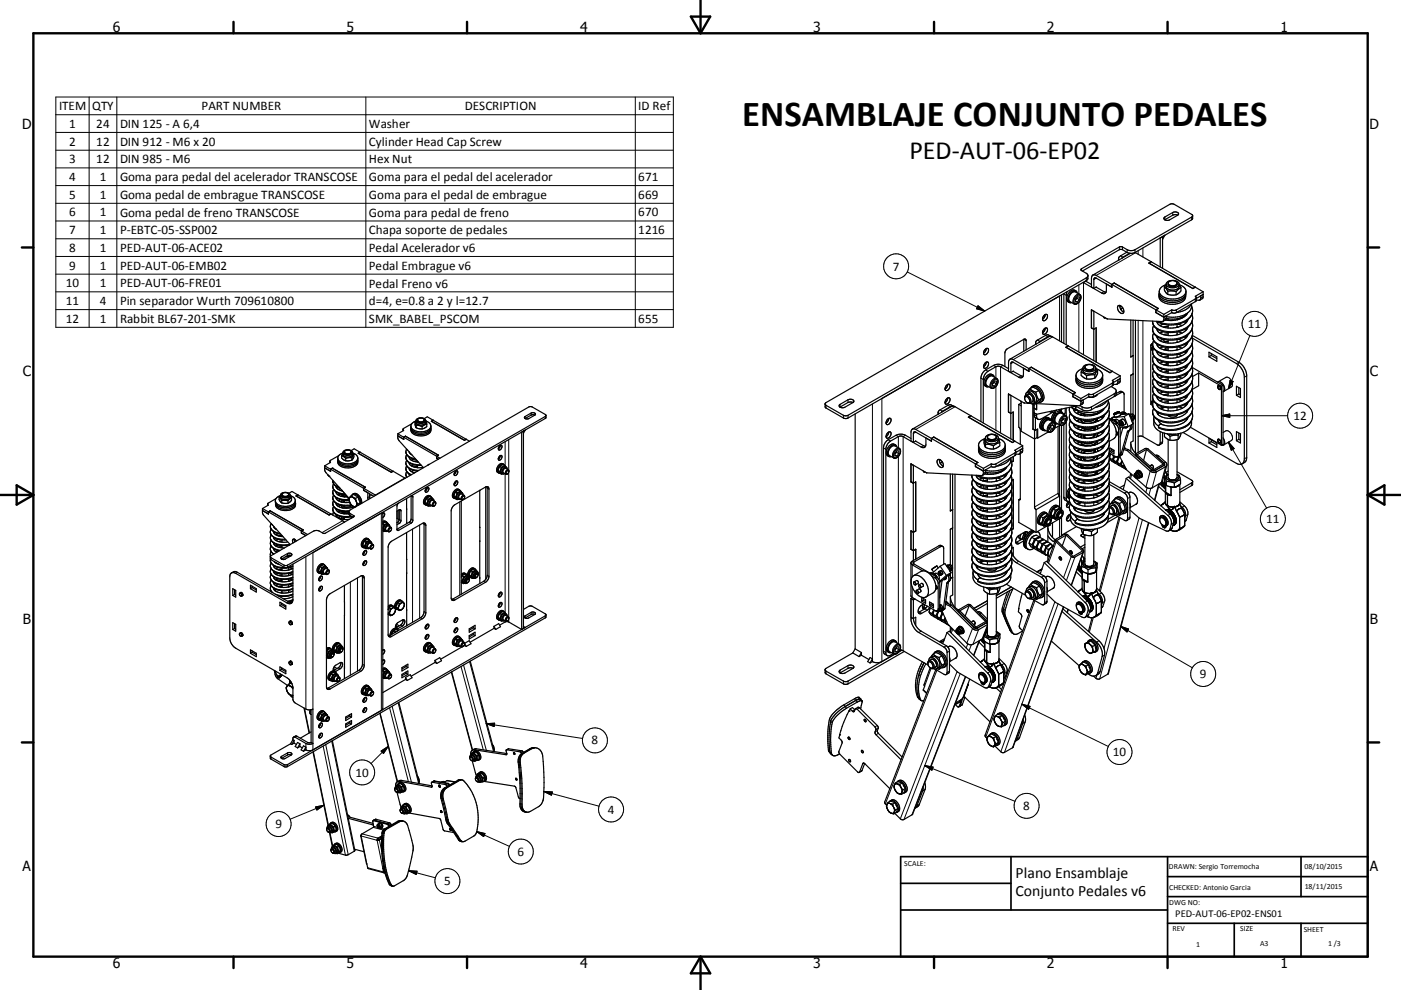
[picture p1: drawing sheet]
<svg xmlns="http://www.w3.org/2000/svg" width="420mm" height="297mm" viewBox="0 0 420 297" stroke-linecap="round" stroke-linejoin="round" font-family="sans-serif">
<defs><g id="words">
<text font-size="11" x="222.5" y="37.7">ENSAMBLAJE CONJUNTO PEDALES</text>
<text font-size="7.9" x="272.6" y="47.7">PED-AUT-06-EP02</text>
<g font-size="4.7">
<text x="304.5" y="263.5">Plano Ensamblaje</text>
<text x="304.5" y="268.9">Conjunto Pedales v6</text>
</g>
<g font-size="4.2">
<text x="33.9" y="9.6">6</text>
<text x="103.9" y="9.6">5</text>
<text x="173.9" y="9.6">4</text>
<text x="243.8" y="9.6">3</text>
<text x="313.9" y="9.6">2</text>
<text x="383.9" y="9.6">1</text>
<text x="6.7" y="38.7">D</text>
<text x="410.5" y="38.7">D</text>
<text x="6.9" y="112.9">C</text>
<text x="410.7" y="112.9">C</text>
<text x="6.9" y="187.1">B</text>
<text x="410.7" y="187.1">B</text>
<text x="6.8" y="261.4">A</text>
<text x="410.7" y="261.4">A</text>
<text x="33.9" y="290.4">6</text>
<text x="103.9" y="290.4">5</text>
<text x="173.9" y="290.4">4</text>
<text x="243.8" y="290.4">3</text>
<text x="313.9" y="290.4">2</text>
<text x="383.9" y="290.4">1</text>
</g>
<g font-size="3.9">
<text x="17.7" y="33">ITEM</text>
<text x="27.6" y="33">QTY</text>
<text x="60.5" y="33">PART NUMBER</text>
<text x="139.4" y="33">DESCRIPTION</text>
<text x="191.3" y="33.1">ID Ref</text>
<text x="20.7" y="38.4">1</text>
<text x="28.9" y="38.4">24</text>
<text x="36" y="38.4">DIN 125 - A 6,4</text>
<text x="110.6" y="38.4">Washer</text>
<text x="20.7" y="43.7">2</text>
<text x="28.9" y="43.7">12</text>
<text x="36" y="43.7">DIN 912 - M6 x 20</text>
<text x="110.6" y="43.8">Cylinder Head Cap Screw</text>
<text x="20.7" y="48.9">3</text>
<text x="28.9" y="48.9">12</text>
<text x="36" y="48.9">DIN 985 - M6</text>
<text x="110.6" y="48.9">Hex Nut</text>
<text x="20.7" y="54.3">4</text>
<text x="20.7" y="59.6">5</text>
<text x="29.9" y="54.3">1</text>
<text x="29.9" y="59.6">1</text>
<text x="36" y="54.4">Goma para pedal del acelerador TRANSCOSE</text>
<text x="36" y="59.7">Goma pedal de embrague TRANSCOSE</text>
<text x="110.6" y="54.4">Goma para el pedal del acelerador</text>
<text x="110.6" y="59.7">Goma para el pedal de embrague</text>
<text x="191.3" y="54.3">671</text>
<text x="191.3" y="59.6">669</text>
<text x="20.7" y="64.9">6</text>
<text x="29.9" y="64.9">1</text>
<text x="36" y="65">Goma pedal de freno TRANSCOSE</text>
<text x="110.6" y="65">Goma para pedal de freno</text>
<text x="191.3" y="64.9">670</text>
<text x="20.7" y="70.3">7</text>
<text x="29.9" y="70.3">1</text>
<text x="36" y="70.3">P-EBTC-05-SSP002</text>
<text x="110.6" y="70.3">Chapa soporte de pedales</text>
<text x="191.3" y="70.3">1216</text>
<text x="20.7" y="75.5">8</text>
<text x="29.9" y="75.5">1</text>
<text x="36" y="75.5">PED-AUT-06-ACE02</text>
<text x="110.6" y="75.6">Pedal Acelerador v6</text>
<text x="20.7" y="80.9">9</text>
<text x="29.9" y="80.9">1</text>
<text x="36" y="80.9">PED-AUT-06-EMB02</text>
<text x="110.6" y="80.9">Pedal Embrague v6</text>
<text x="267.6" y="81.2">7</text>
<text x="19.7" y="86.2">10</text>
<text x="29.9" y="86.2">1</text>
<text x="36" y="86.2">PED-AUT-06-FRE01</text>
<text x="110.6" y="86.3">Pedal Freno v6</text>
<text x="19.7" y="91.5">11</text>
<text x="29.9" y="91.5">4</text>
<text x="36" y="91.6">Pin separador Wurth 709610800</text>
<text x="110.6" y="91.6">d=4, e=0.8 a 2 y l=12.7</text>
<text x="19.7" y="96.8">12</text>
<text x="29.9" y="96.8">1</text>
<text x="36" y="96.9">Rabbit BL67-201-SMK</text>
<text x="110.6" y="96.8">SMK_BABEL_PSCOM</text>
<text x="191.3" y="96.8">655</text>
<text x="374.1" y="98.5">11</text>
<text x="387.8" y="126">12</text>
<text x="379.6" y="157">11</text>
<text x="359.7" y="203.5">9</text>
<text x="177.4" y="223.4">8</text>
<text x="333.7" y="226.8">10</text>
<text x="106.6" y="233">10</text>
<text x="182.2" y="244.1">4</text>
<text x="306.7" y="243">8</text>
<text x="82.5" y="248.5">9</text>
<text x="155.2" y="256.7">6</text>
<text x="133.2" y="265.6">5</text>
</g>
<text font-size="3.1" x="352.3" y="275.3">PED-AUT-06-EP02-ENS01</text>
<g font-size="2.4">
<text x="271.1" y="259.7">SCALE:</text>
<text x="350.4" y="260.8">DRAWN: Sergio Torremocha</text>
<text x="391.1" y="260.6">08/10/2015</text>
<text x="350.5" y="267">CHECKED: Antonio Garcia</text>
<text x="391.2" y="266.7">18/11/2015</text>
<text x="350.5" y="271.4">DWG NO:</text>
<text x="351.5" y="279.3">REV</text>
<text x="371.9" y="279.4">SIZE</text>
<text x="390.9" y="279.6">SHEET</text>
<text x="358.6" y="284.1">1</text>
<text x="377.8" y="283.9">A3</text>
<text x="398.2" y="283.8">1 /3</text>
</g>
</g></defs>
<g fill="none" stroke="#000" stroke-width=".36">
<path d="M335.4 77.6l.1 .4M337.8 75.7l-2.3 1.4-.2 1M338.7 76l-2.2-1.1h-.8l-11.2 6.4M338.7 76h.3M338.7 76l-2.3 1.5M338.9 76l-11.3 6.5M340.3 75.7l-1.3 .3M340.3 75.7l18 10.4M345.1 78.5l-.7 .4 13.2 7.7 .8-.4M345.1 78.5h.1M345.1 78.5l-.6 .4 13.1 7.7 .7-.5M348.5 71v9.5"/>
<path d="M348.5 71.8l.8-1.2-1.5 .8v8.7M349.1 65.2l2.5-1.4a1.06 1.06 0 0 1 1.7 .5l-2.6 1.6a1.05 1.05 0 0 1-1.7-.5zM353.1 64.6l-1.3-.1-2.6 1.4M357.6 64.8l-.3 .3-17.2 9.9-1.7 .1-1.9-1-.8-.1-11.4 6.6-.1 .5 1.9 1.3v1.2l-.4 .6-71.4 41.2-1.3 .1-5.6-3.3v-1.1l.2-.3 103.1-59.5 .6-.2 .8 .2 5.4 3.2 .1 1-.3 .4-17 9.8M312.6 95.4v.3M312.6 99.4v.4M313 94.6a.62 .62 0 0 1 .9-.2 .62 .62 0 0 1 0 1 .76 .76 0 0 1-.4 .7 .76 .76 0 0 1-.9-.2v-.6zM313 98.7a.62 .62 0 0 1 1-.2 .62 .62 0 0 1-.1 1 .76 .76 0 0 1-.4 .7 .76 .76 0 0 1-.9-.2v-.7zM313.4 98.5l-.3 .7-.5 .6M313.4 94.4l-.3 .8-.5 .6M317.7 88.8l-53.3 30.8M318.2 88.5v14.1"/>
<path d="M319 88l-.1 15M319.9 87.5l-.2 1.1v14.8M321.2 87.9l1.1-.4 1.4 .8a1.84 1.84 0 0 1 .1 2 1.84 1.84 0 0 1-1.8 .9l-1.2-.7a1.72 1.72 0 0 1 .4-2.6zM322.4 90.3l.6 .3M322.6 87.3a1.89 1.89 0 0 0-2.7 1.6 1.33 1.33 0 0 0 .7 1.9M322.8 89.3l.1 .2M322.9 89.5l-.5 .5M322.9 89.5l.7 .4M323 87.9a1 1 0 0 0-.9-.7 1 1 0 0 0-1 .6 2.1 2.1 0 0 0-.4 3h.6M323.6 89.9v-.8l-.6-.1-.6 .8v.8h.6M323.6 89.9l-.6 .7M324.7 84.7l5.6 3.2a.87 .87 0 0 0 1 .1 .87 .87 0 0 0 .4-.9v-1.9l1.7 1v-.9l.7-.4"/>
<path d="M325.4 84.3l1.8 1M326.2 82.8l-.5 .6-71.4 41.2-1.3 .1-5.6-3.4M327.2 98.4l.7 .4M327.3 93l.6 .4M327.9 98.8l.8-.4v10.2M327.9 98.8h.1M327.9 93.4v14.8M327.9 86.5l-.7-.4v-2.7a.87 .87 0 0 1 .5-.9 .87 .87 0 0 1 1 .1l17.8 10.3M328 93.4h-.1M328.6 86.1l3 1.6M328.7 86.2l-.8 .3M330.9 95.1l.3 .3h.3"/>
<path d="M333.3 86.1l-4.9-2.8-.3 .1-.2 .5v2.6M333.3 86.1h.1M334 84.9l13.3 7.7M334 84.9l-.7 .4v.8M334 84.9h.1M335.2 91.7a1.47 1.47 0 0 1 1.4 .7 1.47 1.47 0 0 1 0 1.6 1.64 1.64 0 0 1-1.4-2.3zM335.8 91.6l.2 1.2M335.9 91.7l-.2 .3M336 92.8l.9 .8M336.6 92.3l-.6 .5M339 96v11.1l.7-.4M339.7 96v10.7"/>
<path d="M340.4 96.1v39.9M345.6 96.3l.2 1.3 1.1 1.1M345.9 97.7a2.74 2.74 0 0 0 2.1 3.8l2.8 .5 2-.2M345.9 100a2.74 2.74 0 0 0 2.1 3.8l2.5 .5 2.3-.2M346.5 93.8l.1-.8 2.3 1.3M346.5 93.8l2.4 1.4M346.5 92.9v.9M346.8 96.4a6.9 6.9 0 0 0 3.5 1.1M346.9 98.7l.2 .1M346.9 98.7a1.43 1.43 0 0 0 .9 1.3M347.1 96.6l-.2 .1M347.1 98.8l-.2 .1"/>
<path d="M347.1 98.8a8.4 8.4 0 0 0 5.7 .8M347.2 92.5v.1M347.3 92.6l-.8 .3M347.6 87.4v.6M347.6 88a2.53 2.53 0 0 0 2.4 3.1 4.9 4.9 0 0 0 5.4-1.6l.1-1.1a3.3 3.3 0 0 1-3.5 2.3 3.8 3.8 0 0 1-4.5-2.2M347.8 100l1 .4M348.7 96.4l-16.7-.7-4.8-2.8v5.5M348.8 97.3l-1 .4M348.8 99.5l-1 .5M348.9 95.2l.7-.5v.9M348.9 94.3v1.5l-.2 .6M349.1 86.1l1 1.3"/>
<path d="M349.1 86.1v.9l1 1.3M349.4 96l-.8 .4M349.6 95.7l.6-.1v.5M349.6 95.6l.1 .1M349.6 95.6l-.2 .4M349.6 85.3a2.35 2.35 0 0 0 3.9 0 2.3 2.3 0 0 1 1.6 3.7 5.5 5.5 0 0 1-7.3-.2l-.2-.8M349.6 85.4l-.5 .7M349.6 85.4a1.99 1.99 0 0 0-1.7 2.9 5.4 5.4 0 0 0 7.5-.2l.2-.6M349.8 84.8a2.48 2.48 0 0 1 3.7 .3 1.87 1.87 0 0 1-.9 1.8 1.87 1.87 0 0 1-2 0l-.5-.3-.4-.5zM350.1 87.4l2.5 .1M350.1 88.3l1.3 .3 1.2-.2M350.1 87.4v.9"/>
<path d="M350.2 85a1.43 1.43 0 0 0 1.3 1 1.43 1.43 0 0 0 1.4-.8 1.37 1.37 0 0 0-2.2-.8 .68 .68 0 0 0-.4 .8 .68 .68 0 0 0 .8 .5 1.53 1.53 0 0 0 1.8-.7M350.2 97.5v.9M350.2 99.8v.9M350.2 97.9l-1.4 .2M351.2 93.8h.1M351.3 93l-2.4 1.3M351.3 93.8l-2.4 1.4M351.3 93v.8M352.6 87.5v.9M352.9 98l.3 .1h-.3M352.9 95.6v.3M352.9 97.3v.9"/>
<path d="M352.9 99.6v.9M352.9 95.8l.3 .1M353.1 99.5l-.3 .1M353.2 99.5l1.1 .5M353.2 97.3l1.1 .4M353.5 85.4l.6 .9M354.1 86.3l-1.5 1.2M354.1 86.3v1l-1.5 1.1M354.1 95.3l.2 .1M354.4 95.4l-.7 .3a8.3 8.3 0 0 1-4.4 .3M355.1 96.6l.5 .3M355.1 98.8l.5 .3"/>
<path d="M355.4 94.5l.2 .1M355.6 94.2a5.7 5.7 0 0 1-6 1.3M355.6 98.5l.2 .3M355.6 96.3l.2 .3M355.6 94.6l-1.2 .8M355.6 96.3a8.9 8.9 0 0 1-5.3 1.2M355.7 94.1l.1 .2M356.1 93.9l-.5 .7M356.2 95.8a5.7 5.7 0 0 1-6.2 2.6 3.2 3.2 0 0 1-3.1-1.8v-.1M356.2 98.1a3.8 3.8 0 0 1-3 2.3M357.1 91.2a5 5 0 0 1-4.3 2.5M357.2 91.2a3.5 3.5 0 0 1-3.1 3.6 8.9 8.9 0 0 1-4.5 .2"/>
<path d="M357.2 91.8a3.4 3.4 0 0 1-1.6 4.5M357.3 94.3a4 4 0 0 1-3.3 5l-.9 .2M357.3 96.6a3.4 3.4 0 0 1-1.7 4.2M357.3 98.8a3.4 3.4 0 0 1-1.7 4.3M358.3 86.1v.1M358.4 86.2l2.3 1.3M358.6 89.4l-5.9 3.6-.6 .1-.8-.1M358.7 89.5l2-1.2-.7 .5-.1 1.1-1.2 .1M360.7 87.5l-.1 1.9-.9 .6M360.7 87.5l-2.3 1.4 .2 .3-.1 1.2-5.8 3.4-.6 .2-.8-.2M284.1 119.4l-.2 .8-.6 .6M284.1 115.3l-.2 .8-.6 .6"/>
<path d="M284.1 119.4l-.5 .5-.3 .8M284.1 119.4a.59 .59 0 0 1 .8 .3 .59 .59 0 0 1-.2 .7 .76 .76 0 0 1-.5 .8 .76 .76 0 0 1-.9-.3v-.2M284.1 115.3a.67 .67 0 0 1 .8 .4 .67 .67 0 0 1-.3 .9 .64 .64 0 0 1-.6 .6 .64 .64 0 0 1-.7-.5M284.1 115.3l-.5 .5-.3 .9M295.3 104.9a.62 .62 0 0 1 1-.3 .62 .62 0 0 1 0 1l-.3 .4a.61 .61 0 0 1-.9 .4 .61 .61 0 0 1-.2-.9zM295.3 108.9a.62 .62 0 0 1 1-.2 .62 .62 0 0 1 0 1 .77 .77 0 0 1-.5 .7 .77 .77 0 0 1-.9-.2v-.6zM295.7 104.6l-.2 .8-.6 .5M295.7 108.7l-.2 .8-.6 .5M297.5 115.5l.6 .4M297.7 112.5a1.89 1.89 0 0 0-2.7 1.6 1.36 1.36 0 0 0 .7 1.9M298 114.5v.2M298 114.7l-.5 .5"/>
<path d="M298 114.7l.7 .4M298.1 113.1a1 1 0 0 0-.9-.7 1 1 0 0 0-1 .6 2.1 2.1 0 0 0-.4 3h.6M298.7 115.1v-.7l-.6-.1-.6 .7v.8l.6 .1M298.7 115.1l-.6 .8M302.4 110.6l-1.7-1a2.95 2.95 0 0 0-2.8 0l-2.4 1.4a3.2 3.2 0 0 0-1.4 2.4v13.1M302.4 111.4v-2.7a.86 .86 0 0 1 .4-.9 .86 .86 0 0 1 1 .1l17.9 10.3M302.4 118.2l.7 .5M303.1 118.7v5.3M303.1 118.6v.1M303.7 111.4l3 1.5M303.8 111.4l-.7 .4v-2.7l.1-.4 .3-.1 5 2.8M303.8 111.4h.1"/>
<path d="M306.9 101.8l-5.3 3.3-.3 .8v4.1M306.9 101.8l.5-.1 .2 .3v3M306.9 101.8v3.6M307.5 118.6l.7-.4a1.51 1.51 0 0 1 1.3 2.4M307.5 118.6a1.33 1.33 0 0 0-.2 1.5 1.33 1.33 0 0 0 1.2 .7 1.18 1.18 0 0 0 0-1.3 1.18 1.18 0 0 0-1.2-.4l-.1 .3M307.5 118.6a.95 .95 0 0 1 .7-1 .95 .95 0 0 1 1.1 .6 1.99 1.99 0 0 1 .4 2.9l-.9-.1M307.5 118.6a1.53 1.53 0 0 1 1.3 2.3M307.9 117.7a1.82 1.82 0 0 1 2.8 1.4 1.32 1.32 0 0 1-.9 2M308.5 111.4h.1M308.5 111.4l-1.7-1v1.9a.86 .86 0 0 1-.4 1 .86 .86 0 0 1-1-.1l-5.8-3.3-.8 .1-2.6 1.4a3.2 3.2 0 0 0-1.4 2.5v13M308.8 116.6l1.7 1.1M308.8 116.6l-.8 1"/>
<path d="M308.8 116.6l.8-.4 1.8 1M309 116.5a1.3 1.3 0 0 1 2.2 0 3 3 0 0 1 .9 4.1M309.2 110.2l13.2 7.6M309.2 110.2l-.7 .4v.8M309.2 110.2h.1M309.4 116a2.23 2.23 0 0 1 3.2 1.5 2.09 2.09 0 0 1-.5 3.1M310.5 102.9l.1 .3M310.5 117.7l.9 2.2M311.4 117.2l.6 1 .3 1.3M311.4 117.2l-.9 .5M311.4 119.9l-.9 1.3M312.3 119.5l-.9 1.2-.9 .5"/>
<path d="M312.3 119.5l-.9 .4M314.7 100.9l.9 .2 17.9 10.3M314.7 100.9l-.6 .1-2.6 1.7M314.7 100.9l-11.9 6.9M315 100.9l-.9-.5-.7 .2-2.6 1.5-.3 .6v.6M319.6 104.2l13.2 7.6 .7-.4M319.6 104.2l.7-.4zM321.7 119l2.4 1.4 2.3-1.4M321.7 119h.1M321.7 118.2v.8M321.7 118.2l2.4 1.4M322.4 117.8h.1"/>
<path d="M322.4 117.8l-.7 .4M322.6 113.7a2.78 2.78 0 0 0 3 2.8 4.3 4.3 0 0 0 5-2v-.8M322.6 112.6a2.81 2.81 0 0 0 3 2.8 4.4 4.4 0 0 0 5-2M322.6 113.7a3.8 3.8 0 0 0 4.5 2.3 3.2 3.2 0 0 0 3.5-2.3M322.6 113.4v.3M324.1 119.6l-.1 1.6-.2 .4M324.1 111.6l1.7 1.1M324.1 111.6v1l1.7 1.1M324.7 110.4a1.78 1.78 0 0 0 2.6 1.7 1.34 1.34 0 0 0 1.2-1.7M324.7 110.6l-.6 1M324.7 110.6a2.11 2.11 0 0 0-1.9 2.6 5.2 5.2 0 0 0 7.6 0l.2-.5M324.8 120l-.1 1-.9 .6"/>
<path d="M325.3 110.1a1.46 1.46 0 0 0 1.1 1.1 1.46 1.46 0 0 0 1.5-.6v-.5M325.4 109.8a1.62 1.62 0 0 1 2.5 .4 1.53 1.53 0 0 1-2.6-.1zM325.8 112.7v1M326.4 118.2l-2.3 1.4M326.4 118.2v.8M328.2 112.5l-2.4 .2M328.2 113.4l-1.2 .3h-1.2M328.2 112.5v.9M328.5 110.6a2.42 2.42 0 0 1-3.8 0M328.5 110.4a2.22 2.22 0 0 0-3.8 0v.2M328.5 110.4v.2M328.5 110.6l.6 .5"/>
<path d="M328.5 110.6a2.41 2.41 0 0 1 2.1 2.8M328.9 118.4h.1M329 118.3a2.56 2.56 0 0 1-2.7 .8M329.1 111.1v1l-.9 1.3M329.1 111.1l-.9 1.4M330.6 113.4v.3M332.3 120a3.5 3.5 0 0 1-3.3 3.4 9.2 9.2 0 0 1-6.4-.6M333.1 116l1.5 1v1.3l-.5 .7M333.5 111.4h.1M333.5 111.4l-.8 .4M333.5 111.4l2.3 1.4M333.8 114.6l-6 3.6-.6 .2-.8-.2"/>
<path d="M334.1 119l-6.9 3.9a3.1 3.1 0 0 1-2.8 0l-1.8-1.2M334.7 117.4l-.6 .7-6.9 4a3.2 3.2 0 0 1-3.5-.4M334.9 115.2l-1.1 .1M335.1 114l-.2 1.2M335.8 112.8v1.8l-.9 .7M335.8 113.6l-2 1.2M335.8 112.8l-2.3 1.3 .3 .4-.2 1.2-5.8 3.3-.6 .2-.8-.2M336.7 117.7h-.4l-2.2 1.3M336.7 117.7l.3 .4v5.6M336.7 117.7l-.7-.3-1.3 .7M339 112.6v11.7M339.7 112.2h.1"/>
<path d="M339.7 106.7h.1M339.7 106.7l-.7 .4M339.7 112.2v12.1M339.7 112.2l-.7 .4M339.7 106.7v5.5l-.7 .4M345 103.6l.7 .4M345 103.6v17.7l.6 .3M345.6 103.1a3.8 3.8 0 0 0 3.9 3.3h3.3M345.6 105.3a3.8 3.8 0 0 0 3.9 3.4l.6 .1M345.6 103.4l-.6 .2M345.6 103.1l-.6 .5M345.6 103l-.3 .2"/>
<path d="M345.7 104.4l-.1-.1a.47 .47 0 0 0-.3 .5 .47 .47 0 0 0 .3 .4M345.9 104.5l-.2-.2a.38 .38 0 0 0-.5 .2 .38 .38 0 0 0 .2 .5l.2 .3M345.9 109a2.73 2.73 0 0 0 2.1 3.8l2.5 .5 2.3-.2M345.9 106.7a2.71 2.71 0 0 0 2.1 3.9l2.5 .5 2.3-.2M345.9 111.3a2.73 2.73 0 0 0 2.1 3.8l2.5 .5 2.3-.2M345.9 113.5a2.73 2.73 0 0 0 2.1 3.9l2.5 .4 2.7-.2M345.9 115.8a2.73 2.73 0 0 0 2.1 3.8l2.1 .5 2.7-.2M345.9 118a2.72 2.72 0 0 0 2.1 3.9l1.2 .3M345.9 102.2l-.3 .9M345.9 104.5l-.3 .8M346.9 101a1.43 1.43 0 0 0 .9 1.2M346.9 103.2a1.42 1.42 0 0 0 .9 1.3"/>
<path d="M346.9 105.5a1.42 1.42 0 0 0 .9 1.3M346.9 107.8v.1M346.9 110v.2M346.9 112.3a1.43 1.43 0 0 0 .9 1.2M346.9 114.5a1.36 1.36 0 0 0 .9 1.3M346.9 116.8a1.37 1.37 0 0 0 .9 1.2M346.9 119.1a1.37 1.37 0 0 0 .9 1.2M346.9 110.2a2.35 2.35 0 0 0 1.9 1.5M347.1 116.9l-.2 .1M347.1 101.1l-.2 .1M347.1 103.3l-.2 .2M347.1 105.6l-.2 .1"/>
<path d="M347.1 107.9l-.2 .1M347.1 110.1l-.2 .1M347.1 112.4l-.2 .1M347.1 114.6l-.2 .1M347.1 119.2l-.2 .1M347.8 118l1 .5M347.8 102.2a7.5 7.5 0 0 0 5.4 .4M348.8 115.3l-1 .5M348.8 119.8l-1 .5M348.8 117.6l-1 .4M348.8 118.5l2.1 .3 2.3-.3M348.8 113.1l-1 .4"/>
<path d="M348.8 110.8l-1 .5M348.8 108.5l-1 .5M348.8 111.7l2.1 .3 2.3-.3M348.8 106.3l-1 .4M348.8 104l-1 .5M348.8 101.8l-1 .4M348.8 100.4a8 8 0 0 0 4.4 0M349.4 104.7l-.3 .2M349.7 109v.3M349.7 111v.5M349.7 109l.3 .2M350 106.5l.2 .1"/>
<path d="M350.2 108.8l-.5 .2M350.2 102.4l-1.4 .2M350.2 102v.9M350.2 104.3v.9M350.2 106.5v.9M350.2 108.8v.9M350.2 111v1M350.2 113.3v.9M350.2 115.5v1M350.2 117.8v1M350.2 100.2l-1.4 .2M350.2 104.7l-1.4 .2"/>
<path d="M350.2 106.9l-1.4 .3M350.2 109.2l-1.4 .2M350.2 111.5l-1.4 .2M350.2 113.7l-1.4 .3M350.2 116l-1.4 .2M350.2 118.2l-1.4 .3M352.8 108.6l-2.7 .2M352.9 100.2l.1 .2M352.9 101.8v.9M352.9 104.1v.9M352.9 106.4v.8M352.9 108.6v.9"/>
<path d="M352.9 110.9v.9M352.9 113.1v.9M352.9 115.4v.9M352.9 117.6v.9M352.9 119.9v.9M352.9 100.3l.3 .1M352.9 102.6h.3M352.9 104.9h.3M352.9 107.1l.3 .1M352.9 109.4h.3M352.9 111.6l.3 .1M352.9 113.9l.3 .1"/>
<path d="M352.9 116.2h.3M352.9 118.4l.3 .1M352.9 110.9l1 .6M353.2 101.8h-.4M353.2 104l-.4 .1M353.2 106.3l-.4 .1M353.2 108.5l-.4 .1M353.2 110.8l-.4 .1M353.2 113.1h-.4M353.2 115.3l-.4 .1M353.2 119.8l-.4 .1M353.2 119.8l1.1 .5"/>
<path d="M353.2 117.6l1.1 .4M353.2 115.3l1.1 .5M353.2 113.1l1.1 .4M353.2 110.8l1.1 .5M353.2 108.5l1.1 .5M353.2 106.3l1.1 .4M353.2 104l1.1 .5M353.2 101.8l1.1 .4M355 101.1l-1.8 .7M355 103.4l-1.8 .6M355 105.6l-1.8 .7M355 107.9l-1.8 .6"/>
<path d="M355 110.1l-1.8 .7M355 116.9l-1.8 .7M355 119.2l-1.8 .6M355.1 101.1l.5 .3M355.1 103.3l.5 .3M355.1 105.6l.5 .3M355.1 107.9l.5 .3M355.1 110.1l.5 .3M355.1 112.4l.5 .3M355.1 114.6l.5 .3M355.1 116.9l.5 .3M355.1 119.2l.5 .2"/>
<path d="M355.3 112.3l-2.1 .8M355.3 112.3l.4 .2M355.6 118.9l-.6 .3M355.6 114.4l-2.4 .9M355.6 100.8l-.6 .3M355.6 103.1l-.6 .3M355.6 105.3l-.6 .3M355.6 116.6l-.6 .3M355.6 118.9l.2 .3M355.6 116.6l.2 .3M355.6 114.4l.2 .2M355.6 112.1l.2 .3"/>
<path d="M355.6 109.8l.2 .3M355.6 107.6l.2 .3M355.6 105.3l.2 .3M355.6 103.1l.2 .2M355.6 100.8l.2 .3M355.8 110.1a4.8 4.8 0 0 1-2.6 1.6M355.8 107.9a6.9 6.9 0 0 1-8.6 .6l-.3-.6M355.8 119.2a5.2 5.2 0 0 1-2.6 1.5M355.8 116.9a4.8 4.8 0 0 1-2.6 1.6M355.8 114.6a7.2 7.2 0 0 1-8 1.2M355.8 112.4a7.2 7.2 0 0 1-8 1.1M355.8 105.6a7.1 7.1 0 0 1-8 1.2"/>
<path d="M356.2 118.4l-.4 .8M356.2 116.2l-.4 .7M356.2 113.9l-.4 .7M356.2 111.6l-.4 .8M356.2 109.4l-.4 .7M356.2 107.1l-.4 .8M356.2 104.9l-.4 .7M356.2 102.6a5.4 5.4 0 0 1-5.7 2.6l-2.7-.7M356.2 100.4a4 4 0 0 1-3 2.2M357.3 101.1a3.4 3.4 0 0 1-1.7 4.2M357.3 103.3a3.6 3.6 0 0 1-2.3 4.6M357.3 105.6l.3 1-.2 1.2"/>
<path d="M357.3 107.9l.3 .9-.2 1.3M357.3 110.1l.3 1-.2 1.2M357.3 112.4l.3 1-.2 1.2M357.3 114.6a3.4 3.4 0 0 1-1.7 4.3M357.3 119.2a3.4 3.4 0 0 1-1.7 4.2M357.4 107.8l-.9 1.3-1.5 1M357.4 110.1l-.9 1.3-1.2 .9M357.4 112.3l-.9 1.3-.9 .8M357.4 114.6l-.9 1.3-.9 .7M357.4 110.2l9.3 5.4M357.5 101.4l13.2 7.7a5.1 5.1 0 0 1 2.4 4.1v24.4l-.2 1-.5 .6M357.5 100.6l13.9 8.1a5.2 5.2 0 0 1 2.4 4.1v24.4l-.3 1.2-1.1 .8"/>
<path d="M359.4 111.9v3.8l-2.1 1.2a3.4 3.4 0 0 1-1.7 4.2M359.4 111.9l-1.9 1.1M359.4 111.9l6.8 4M362.5 105.7l2.3 1.3v1.4l-2.3-1.4zM363.2 106.1v.5M363.2 106.6l1.6 1M363.2 106.6l-.7 .4M365.1 114.7a1.88 1.88 0 0 1 2 2.3l-.3 .5M365.1 115.8a.68 .68 0 0 1 .8 .3 .68 .68 0 0 1-.2 .8 .88 .88 0 0 1-.6-1.1zM365.2 115.8a.54 .54 0 0 1 .6 .3 .54 .54 0 0 1-.2 .7 .73 .73 0 0 1-.4-1zM366.2 115.9v17.7M366.7 115.6v17.7l-.5 .3"/>
<path d="M366.7 115.6l-.5 .3M366.8 117.5h-.1M367.5 113.2l-2.3 1.4M369.2 116.1l-2.4 1.4M370.7 115.9l1.2 .7v2.7l-1.2-.7zM371.4 116.3v1.9M371.4 118.2l.5 .3M371.4 118.2l-.7 .4M97.3 139.8v1.3l.4 .7 7 7.7M97.3 139.8l11.7 6.7M98.9 138.4l.2 .3-1.8 1.1M98.9 138.4v.4"/>
<path d="M101.3 138a2.31 2.31 0 0 0 2.8 2.4 2.75 2.75 0 0 0 3.2-1.8v-.4M101.3 137.5a3.5 3.5 0 0 0 4.8 1.3l.8-.5 .4-.8M101.5 136.7l-2.6 1.7M102.4 136.7l1.2 .8M102.4 136.7v.7l1.2 .8M102.8 135.9l-.4 .8M103.6 137.5v.7M104.2 135a.75 .75 0 0 0-.9 .8 .75 .75 0 0 0 1.1 .6 .69 .69 0 0 0 .9-.7 .69 .69 0 0 0-.8-.7M104.2 135a1.14 1.14 0 0 0-1.4 1.1 1.14 1.14 0 0 0 1.5 1 1.21 1.21 0 0 0 1.4-1.3M104.5 135h-.3M104.5 135l.8 .2 .4 .6M105.3 135.2l.9-.5 11.6 6.7"/>
<path d="M105.3 135.6a1.18 1.18 0 0 1-2 .1M105.5 138l-1.9 .2M105.5 137.3l-1.9 .2M105.5 137.3v.7M105.7 135.8a1.73 1.73 0 0 1-2.9 .1 1.79 1.79 0 0 0-1.5 2 1.79 1.79 0 0 0 2 1.6 3.4 3.4 0 0 0 3.9-1.4M106.1 136.3v.7l-.6 1M106.1 136.3l-.4-.4a1.78 1.78 0 0 1 1.5 2.2M106.1 136.3l-.6 1M107.2 138a2.18 2.18 0 0 1-2.5 2 2.9 2.9 0 0 1-3.4-1.7M107.9 135.7h.1M108 135.7l-.6 .3 9.9 5.7 .6-.3 3.6 2.1M119.3 130.2v1.3l.4 .7 7.3 8.1"/>
<path d="M119.3 130.2l11.6 6.7M120.8 128.8l.2 .3-1.7 1.1M120.8 128.8v.5M121 131.8h.1M121.5 130.9l10 5.7M121.5 130.9h.1M121.6 130.9l-.6 .3v.6l-1.7-1 1.7 1M121.9 134.7a1.8 1.8 0 0 0 .8 2.5M121.9 139.8a1.92 1.92 0 0 0 1.3 2.7M121.9 136.4l-.1 1.3 .9 1.1M121.9 139.8a4.2 4.2 0 0 0 3.3 1.5M121.9 138.1l-.2 .8 .2 .9"/>
<path d="M122.1 134.9l.2 .2M122.7 138.8a5.7 5.7 0 0 0 3.6 .8M122.7 137.3l.3 .5 .7 .5 1.7 .3M122.7 139a1.6 1.6 0 0 0 1.4 1.1M122.7 135.6h.1M122.7 135.6l.8 .9M122.7 137.2v.1M122.7 138.8v.2M122.7 137.2l2.1 .7M122.8 137.2l-.1 .1M122.8 138.9l-.1 .1M123.2 128.6a2.35 2.35 0 0 0 2.8 2.2 2.77 2.77 0 0 0 3.2-1.8v-.4"/>
<path d="M123.2 127.8a2.35 2.35 0 0 0 2.8 2.2 2.77 2.77 0 0 0 3.2-1.8v-.4M123.2 128.4a2.44 2.44 0 0 0 3 2 2.43 2.43 0 0 0 3-2M123.4 136.4h.1M123.5 127.1l-2.7 1.7M124.1 139.5l-.7 .3M124.1 137.8l-.7 .3M124.4 126.6l.4 1M124.4 126.6l.4 1.7M124.8 126.2a1.7 1.7 0 0 0 2.8 0M124.8 127.6l1.8 .4M124.8 128.3l1.8 .4M124.8 127.6v.7"/>
<path d="M124.8 125.9a1.8 1.8 0 0 1 2.8 .3 1.51 1.51 0 0 1-.9 1.3 1.51 1.51 0 0 1-1.5-.2l-.4-.4zM125.1 138.3l-1 .1M125.2 126a1.03 1.03 0 0 0 1 .8 1.03 1.03 0 0 0 1-.9 1.16 1.16 0 0 0-2 .1 1.23 1.23 0 0 0 2 .1M125.2 138.3v.3M125.2 139.6v.7M125.2 139.9l-1.1 .2M126.6 128v.7M127.2 125.6l.9-.6 11.7 6.8M127.6 126.2l.4 1.1M127.7 126.3a1.51 1.51 0 0 1 1.5 1.6 1.51 1.51 0 0 1-1.6 1.4 3.4 3.4 0 0 1-4.4-1.4 1.78 1.78 0 0 1 1.5-1.6l-.3 .3M128 127.3l-1.4 .7M128 127.3v.7l-1.4 .7"/>
<path d="M128.7 139.3l-.4 .2M129.9 126.1l-.6 .3 10 5.7 .5-.3M129.9 126.1h.1M129.9 126.1l-.6 .3M130.9 137.5h.1M130.9 136.9v.6l.5 .3-.5-.3M130.9 136.9l1 .6M131.5 136.6h.1M131.5 136.6l-.6 .3M139.8 131.8h.1M139.8 131.8l-.6 .3M139.8 131.8l1 .6"/>
<path d="M149.4 137.6h.2M149.8 136.8a.47 .47 0 0 1 .7 0 .47 .47 0 0 1-.1 .7 .5 .5 0 0 1-.4 .6 .5 .5 0 0 1-.6-.4zM149.8 133.7a.47 .47 0 0 1 .7 .1 .47 .47 0 0 1-.1 .7 .5 .5 0 0 1-.4 .5 .5 .5 0 0 1-.6-.4zM149.8 140l-.5 1.3M149.8 140l.5 .2M150 133.6l-.1 .5-.5 .6M150 136.7l-.2 .7-.4 .3M151 139.3a1.57 1.57 0 0 0-2.1 1.7l.2 .6 .4 .3M151 139.3a1.73 1.73 0 0 0-1.5 2.6M151 139.3l.2 .3M151.3 139.6l.5 .6M151.3 139.6l-1 .6"/>
<path d="M151.3 139.6l-.4-.2-1.1 .6M156.9 129.3v59.3M156.9 129.3l-.5 .3v59.3M156.9 129.3l.6-.3-.6 1M157.4 125.6h.1M160.3 124.6l-1.9 1.1-1-.1M160.3 124.6a.42 .42 0 0 0 .2-.6 .42 .42 0 0 0-.5-.2l-.6 .1-2 1-.2 .4 .2 .3M160.3 124.5h-.9l-2 1.1M163.7 124.6l-.1 .9-77.4 44.7h-.9l-4-2.3-.3-.9M163.7 124.6l-4.1-2.5-.9-.1-53.7 31-.4 .4M163.7 124.6l-77.6 45h-1l-4.1-2.6M251.7 121.4l2.5-1.5a1.07 1.07 0 0 1 1.8 .7l-2.7 1.6a1.08 1.08 0 0 1-1.7-.7z"/>
<path d="M255.7 120.8l-1.3-.1-2.5 1.5M256.4 124.2v70.5M266.1 129.9a.62 .62 0 0 1 .9-.2 .62 .62 0 0 1 0 .9l-.2 .4a.61 .61 0 0 1-.9 .5 .61 .61 0 0 1-.2-1zM266.3 125.6a.6 .6 0 0 1 .8 .1 .6 .6 0 0 1-.1 .9l-.2 .4a.61 .61 0 0 1-.9 .4 .61 .61 0 0 1-.2-1zM266.4 125.5l-.2 .8-.6 .6M266.4 129.6l-.2 .8-.6 .6M267.1 134.1l1-.4 1.5 .8a1.85 1.85 0 0 1 .1 2 1.85 1.85 0 0 1-1.8 .9l-1.3-.7a1.78 1.78 0 0 1 .5-2.6zM268.3 136.5l.6 .3M268.5 133.5a1.89 1.89 0 0 0-2.7 1.6 1.33 1.33 0 0 0 .7 1.9M268.7 135.5l.1 .2M268.8 135.7l-.5 .5M268.8 135.7l.7 .4"/>
<path d="M268.9 134.1a.83 .83 0 0 0-1.4-.5 2.49 2.49 0 0 0-1.1 3.3l.8 .1M269.5 136.1v-.8l-.6-.1-.6 .8v.8h.6M269.5 136.1l-.6 .7M273.1 131.6l-1.6-1a3.2 3.2 0 0 0-2.9 0l-2.3 1.3a3.2 3.2 0 0 0-1.4 2.5v61.2l.2 .6 .9 .5M273.2 139.2l.6 .4M273.8 139.6v5.4M273.9 139.6h-.1M274.5 132.3l3 1.6M274.5 132.4l-.7 .3M277.6 131.4v1.9a.86 .86 0 0 1-.4 .9 .86 .86 0 0 1-1-.1l-5.8-3.3-.9 .1-2.5 1.4a3.2 3.2 0 0 0-1.4 2.2v61.5a.83 .83 0 0 0 .5 .7 .83 .83 0 0 0 .9-.1l.8-.5M279.2 131.5l-4.7-2.7a.86 .86 0 0 0-1-.1 .86 .86 0 0 0-.4 .9v2.7l.7 .4M279.2 131.5l.1 .9"/>
<path d="M279.2 132.3h.1M279.3 132.4l-5.1-2.9-.2 .1-.2 .5v2.6M279.3 131.6l13.1 7.5M280 131.1l13.2 7.7M280 131.1l-.8 .4M280 131.1h.1M280 131.1l-.7 .5M281.1 138a1.46 1.46 0 0 1 1.5 .6 1.46 1.46 0 0 1-.1 1.6 1.6 1.6 0 0 1-1.4-2.2zM281.3 123.8l.1 .4M281.7 137.9a1.97 1.97 0 0 0 1.1 1.9M281.8 137.9l-.2 .3M282.4 138.5l-.5 .5"/>
<path d="M285.7 121.8l-.8 .2-2.6 1.7M285.8 121.8l-.8-.4-.8 .2-2.6 1.5-.3 .5v.7M291 124.7l-.7 .4 13.3 7.7 .6-.5M291 124.7l-4.9-2.8h-.6l-11.9 6.8M291 124.7h.1M291.1 124.7l-.8 .5M291.1 124.7l13.1 7.6M292.4 140h.1M292.4 140l2.4 1.3M292.4 139.1l.1 .9 2.3 1.3M292.5 139.2l2.3 1.3M293.1 138.7v.1"/>
<path d="M293.1 138.7l-.7 .4M293.4 133.6v.8M293.4 134.7a2.41 2.41 0 0 0 2.1 2.5 4.6 4.6 0 0 0 5.8-1.7l.1-.8M293.4 134.7a3.5 3.5 0 0 0 4 2.3 3.6 3.6 0 0 0 4-2.3M293.4 134.4a4.6 4.6 0 0 0 5.8 1.7 2.82 2.82 0 0 0 2.1-1.7M293.4 134.4v.3M295 131.9v.9l.5 1.4M295 131.9l.5 1.4M295.4 131.4a1.78 1.78 0 0 0 2.6 1.7 1.37 1.37 0 0 0 1.3-1.7M295.5 133.3v.9M295.5 133.3l1.2 .1 1.1 .3M295.5 134.2l.9 .4 1.4 .1"/>
<path d="M296 131.1a1.42 1.42 0 0 0 2.4 .7l.3-.7M297.2 140l-2.4 1.3M297.2 139.2l-2.4 1.3M297.2 139.2v.8M297.8 133.7v1M298.7 131.1a1.53 1.53 0 0 1-2.7 0M298.7 131.1a1.53 1.53 0 0 0-2.7 0M299.3 131.4a2.35 2.35 0 0 1-3.4 .7l-.5-.7M299.3 131.4a2.24 2.24 0 0 0-3.9 0M299.3 131.5l.1 .1M299.3 131.6a1.97 1.97 0 0 1 1.7 2.9 5.4 5.4 0 0 1-7.5-.3 1.9 1.9 0 0 1 1.5-2.5l.4-.2-.4 .4M299.4 131.6l.3 1.2"/>
<path d="M299.7 132.8l-1.9 .9M299.7 132.8v1l-1.9 .9M301.3 134.4l.1 .3M301.4 133.6l-.1 .8M302.3 123.6h.1M302.3 123.6l.8 .4M302.8 137.5a5 5 0 0 1-4 2.4M303 137.4a3.5 3.5 0 0 1-3.1 3.6 10 10 0 0 1-4.4 .2M303 138a3.8 3.8 0 0 1-2.8 5l-1.5 .5M303.1 124l.7-.4v8.5M303.1 124l-.1 7.7M303.7 138.3l.1 .1"/>
<path d="M303.8 138.3l-.5 .3M303.8 137v1.4M303.8 138.4l-.5 .2M304.2 132.3v.1M304.2 132.4l2.4 1.3M304.6 135.6l-6 3.6-.6 .1-.8-.1M304.6 135.7l2-1.1-.7 .4v.8l-.3 .4h-1M305.4 121.3v6.8l.5 .8v4.4M305.4 121.3l.8 .5M305.9 136.1v13.5l-.1 .3h-.4M306 120.3l.2 .3M306.2 120.9l-.8 .4"/>
<path d="M306.2 120.4v9l4 2.3 .7-.4M306.6 133.7l-.1 1.9-.9 .6M306.6 133.7l-2.4 1.4 .4 .3-.2 1.2-5.8 3.4-.6 .1-.8-.1M307.1 120.9l-4.8-2.7v5.4M307.1 120.9h.1M307.1 120.9l1.2 .1M308 120.8l.8 .1M308.7 121h.2M309.5 120.6l-.7 .4M309.7 128.7l.7 .4M309.7 128.8l.5 .2M309.8 121.3h-.1"/>
<path d="M309.8 128.7l-.1 .1M309.8 121.1h.4M310 121l.5 .2M310.1 121.5l-.4-.2v7.5M310.1 123.9l.7 .4M310.1 121.1v3.6l.4 .7M310.1 123.9h.1M310.1 122.5h.1M310.2 129v23.3l.4 .6M310.2 129h.1M310.4 129.1l.7-.4v2.7M310.4 125.3v3.8"/>
<path d="M310.5 125.4l.7 .4M310.8 124.3h.1M310.9 131.3l.2 .1M310.9 128.8v2.5M312.1 120.6l-.7 .1M312.3 128.8l.2 .2M312.3 128.8l.6 .3M312.5 129h.2M313.2 125.8a2.47 2.47 0 0 0-.9 3M314.3 129.6l-3.2 1.8M314.4 125.5l.2 .1M314.4 125.5h.1"/>
<path d="M314.5 125.5l.3 .2M314.5 125.5a2.31 2.31 0 0 0-2.4 2.7l.2 .6M314.5 125.5l.2 .1M314.5 125.5a1.95 1.95 0 0 0-2.7 1.9v1l.7 .6M314.5 125.6l.3 .1M314.5 125.6l-.5-.2-.7 .3M314.6 125.6l.3 .2M314.7 123.4l.3 .2M314.8 123.4l.1 .2M314.8 125.7l-.1 .3M314.8 125.7a2.37 2.37 0 0 0-2 3.3l.8 .2M314.9 125.8l-.1 .2"/>
<path d="M314.9 125.8l.3 .5M314.9 123.6h.8l-3.5 2.1a.83 .83 0 0 1-.9 .1 .83 .83 0 0 1-.5-.7v-.8M314.9 128.3l-.2 .1M314.9 128.3l.7 .4M315.1 127.7l-.2 .6M315.2 123.3l1.2 .8h.5M315.4 127.5l.6 .3M316 127.8l-.4-.4-.7 .4-.3 .9 .4 .4 .6-.4M316 127.8l-.4 .9M316 123.8a2.68 2.68 0 0 0-.6 2.6M316.2 124.3l-.6 1.5M316.2 124.3a2.65 2.65 0 0 0-.4 2.3l-.2-.5"/>
<path d="M316.2 127l-1.5-1a1.92 1.92 0 0 0-1.7 2.9l1.3 .7M316.2 127a1.98 1.98 0 0 1-1.9 2.6M316.2 127l.2 .1M316.4 124.1l-.2 .2M316.7 123l.3 .6 .7-.5M317 124.1a2.09 2.09 0 0 0-.5 3h.6M317 124.3l1.1-.4 1.7 1a2.02 2.02 0 0 1-1.8 2.7l-1.4-.8a1.78 1.78 0 0 1 .4-2.5zM317.2 127.9v20.1l.5 .8M317.3 122.9l.4 .2M317.8 123.6l-.9 .5M317.8 127.6l-1.7 .9M317.9 122.8l-.2 .3"/>
<path d="M317.9 123.4l.1 .1M318 123.5l.4 .2M318 123.4l.2 .2M318.2 123.6h-.4M318.2 127.7v25.2M318.2 126.6l.7 .4M318.3 122.7l-.5 .9M318.7 125.6v.2M318.7 125.8l.7 .4M318.7 125.8l-.5 .6M318.9 127.4v21.8l.3 .8 .9 .5M319.1 124.1v.4"/>
<path d="M319.4 122.5v1.4l-.6 .4-.6-.7M319.4 126.2v-.7h-.6l-.6 .7 .1 .8h.6M319.4 126.2l-.5 .8M319.7 126.5v23.1l.4 .9M319.7 122.4v2.4M320.7 122.2a3.2 3.2 0 0 0 3.2 3.7l1.5 .2 2.6-.2M320.9 137.6a2.85 2.85 0 0 0 2.4 3.9 9.5 9.5 0 0 0 6.8-.5M320.9 135.3a2.85 2.85 0 0 0 2.4 4l.6 .1M320.9 139.8a2.85 2.85 0 0 0 2.4 4l1.2 .3h2.7M320.9 126.3a2.42 2.42 0 0 0 1.2 3.3M320.9 133.1a2.88 2.88 0 0 0 2.4 3.9 9.6 9.6 0 0 0 6.8-.5M320.9 124a2.4 2.4 0 0 0 1.2 3.4"/>
<path d="M320.9 128.6a2.43 2.43 0 0 0 1.2 3.3M320.9 130.8a2.43 2.43 0 0 0 1.2 3.4M321.2 122.1l.9 .8M321.9 129.6a1.37 1.37 0 0 0 .9 1.2M321.9 122.8l.3 .7 .8 .6 2.2 .6M321.9 125a1.42 1.42 0 0 0 .9 1.3M321.9 127.3a1.37 1.37 0 0 0 .9 1.3M321.9 131.8a1.36 1.36 0 0 0 .9 1.3M321.9 134.1a2 2 0 0 0 1.9 1.7M321.9 136.4a2.01 2.01 0 0 0 1.9 1.6M321.9 138.6a1.37 1.37 0 0 0 .9 1.3M322.1 127.4l1.2 .6 1.6 .3h2l1.6-.3"/>
<path d="M322.1 129.6l2.1 .9M322.1 134.2l2.4 .8M322.1 127.4l-.2 .1M322.1 122.9l.4 .2M322.1 122.9l-.2 .1M322.1 125.2l-.2 .1M322.1 129.7l-.2 .1M322.1 131.9l-.2 .1M322.1 134.2l-.2 .1M322.1 136.5l-.2 .1M322.1 138.7l-.2 .1M322.5 121.8h.1"/>
<path d="M322.5 121.7v.1M322.5 121.8l-11.7 2.5-.7-.4M322.6 122.2a.46 .46 0 0 0-.3 .5 .46 .46 0 0 0 .5 .4M322.8 123.1l1.4 .8M322.8 139.9l1 .4M322.8 133.1l1 .4M322.8 130.8l1 .4M322.8 128.6l1 .4M322.8 126.3l1 .4M322.9 123l-.1 .1M323.6 123.7l-.8 .3M323.8 121.6l-13.1-.5 .1 1.8-.7-.4"/>
<path d="M323.8 139.4l-1 .4M323.8 137.1l-1 .5M323.8 134.9l-1 .4M323.8 132.6l-1 .5M323.8 130.4l-1 .4M323.8 133.5a8.1 8.1 0 0 0 4.4 0M323.8 128.1l-1 .5M323.8 125.8l-1 .5M323.8 129a8.1 8.1 0 0 0 4.4 0M323.8 126.7l2.2 .3 1.8-.2M323.9 139.4l1.3 .2M323.9 139.4l.2 .8"/>
<path d="M323.9 139.4l.4 .7 .8 .4M324.1 125.9l.1 .5 .7 .6M324.1 132.7a1.19 1.19 0 0 0 1.1 1M324.1 124.4l-.3 .1M324.1 124.4v.1M324.1 131.2h-.3M324.1 135.7l-.3 .1M324.1 139.5h.1M324.2 123.9l-.1 .5M324.2 123.9a7.1 7.1 0 0 0 4.8 0M324.2 128.9l-.4 .1M324.2 138h-.4"/>
<path d="M324.2 137.2l.1 1M324.3 130.5l-.1 .8M324.4 126.6l-.6 .1M324.5 133.4l-.7 .1M324.6 135.1l-.5 .7M324.6 133.5l-.2 .1M324.6 128.5l-.5 .6M324.6 126.8l-.1 .1M324.8 124.3l.5 .4M324.8 130.9v.1M324.8 137.5l.1 .3M324.8 124.3l.5-.1v.5"/>
<path d="M324.8 131h.1M324.8 130.8l.5-.2v.7M324.8 130.8v.1M324.8 124.2v.1M324.8 137.5h.1M324.8 124.1v.1M324.9 137.8l.3 .2M324.9 132.8l.3 .2M325 137.3l-.2 .2M325.2 133.7l.7 .1M325.3 135.5l-.5 .5M325.3 126.1v.3"/>
<path d="M325.3 128.7v.6M325.3 132.8v.2M325.3 133.7v.1M325.3 135.4v.6M325.3 137.4v.6M325.3 131l-.5 .1M325.3 137.8h-.4M325.3 137.9l-.1 .1M325.3 128.9l-.5 .3M325.3 124.7h.1M325.3 139.6l.1 .1M327.4 139.6l-1.2 .2-1-.2"/>
<path d="M327.8 132.7l-1.2 .4-1.4-.1M327.9 124.2v.1M327.9 125.9v.1M327.9 126.8h.1M327.9 128.4v.7M327.9 130.4v.5M327.9 137.2v.4M327.9 135.2l.5 .2M327.9 128.5l.5 .3M327.9 130.9l-1.4 .6h-.9l-.8-.5M327.9 133.4v.2M327.9 135.1v.7"/>
<path d="M328 126.7h.2M328 125.9a2.68 2.68 0 0 1-3.2 .1M328 124.2l-.8 .5M328.1 133.3l.2 .2M328.1 133.3l-1.4 .5M328.2 130.4l-1.7 .2-2.3-.1M328.2 134.9l-2 .2-1.7-.1M328.2 133.5l-.2 .1M328.2 134.9h.2M328.2 134.9a3.7 3.7 0 0 1-3.5 .2l-.2-.1M328.2 130.4l.2 .1M328.2 130.4h.2"/>
<path d="M328.2 126.7l-.4 .1M328.4 133.1l-.3 .2M328.4 126.5l-.7 .4M328.4 137.1a2.91 2.91 0 0 1-3.2 .9M328.4 135.4l-.3 .4M328.4 133.1v.3M328.4 130.4l-.5 .5M328.4 128.1v.1M328.4 126.5v.2M328.4 134.8v.6M328.4 128.8l-.2 .2M328.4 128.2l-.3 .2"/>
<path d="M328.4 128.2v.6M328.4 130.3v.1M328.4 128.5l-.4 .1M328.5 128a3.4 3.4 0 0 1-4.2 .2M328.8 137.6l.1 .2M328.8 132.6l.2 .3M328.8 131h.1M328.8 126l.2 .4M328.8 126l-.4 .5M328.9 139.2a3.5 3.5 0 0 1-4.1 1M328.9 139.2l-1.7 .4h-2M328.9 126.1l.5 .2"/>
<path d="M329 137.4l.4 .2M329 127.9l.1 .8M329 132.4l-.6 .7M329 132.9l.4 .2M329 124l.1 .1M329 132.9l.1 .3M329 125.6l-1 .3M329 130.6l.4 .2M329 130.9h.1M329 126.3l.2 .1M329 134.7v.8M329 130.6l-.2 .5"/>
<path d="M329 125.6l-.2 .4M329 123.9l-.1 .3M329.1 135.5a8 8 0 0 1-5.3 .3M329.1 133.2l-.9 .3M329.1 130.9a8.2 8.2 0 0 1-5.3 .3M329.1 126.4l-.9 .3M329.1 135.2l.3 .1M329.1 128.4l.3 .2M329.1 123.9l.3 .1M329.1 136.9l-.5 1M329.1 130.1l-.1 .5M329.2 130.7l-.2 .2"/>
<path d="M329.2 139.1l.1 .2M329.3 139.8h.1M329.3 139.3l-.1 .6M329.3 139.3l-.4 .8M329.4 137.5a8 8 0 0 1-5.6 .5M329.4 135.3l-.3 .2M329.4 133l-.3 .2M329.4 130.8l-.3 .1M329.4 124a8.3 8.3 0 0 1-4.2 .7M330.1 127.4l-1.6 .6M330.1 129.7l-1.9 .7M330.1 138.7l-1.2 .5"/>
<path d="M330.1 127.4l.5 .3M330.1 125.2l.5 .2M330.1 129.7l.5 .3M330.1 131.9l.5 .3M330.1 134.2l.5 .3M330.1 136.5l.5 .2M330.1 138.7l.5 .3M330.2 129.6v.1M330.4 123.1l-1.4 .8M330.4 123.1l.2 .1M330.4 134v.1M330.4 134.1l.3 .2"/>
<path d="M330.5 136.2l.2 .2M330.5 124.9l.2 .1M330.5 127.2l.3 .2M330.6 129.4l-.5 .3M330.6 131.7a9 9 0 0 1-8.5 .2M330.6 136.2l-.5 .3M330.6 138.4l-.5 .3M330.6 133.9l-2.4 1M330.6 138.4l.2 .3M330.6 136.2l.2 .3M330.6 133.9l.2 .3M330.6 131.7l.2 .2"/>
<path d="M330.6 129.4l.2 .3M330.6 124.9l.1 .1M330.6 122.8l-.2 .3M330.6 123.2l-1.2 .8M330.6 136.2l.1 .2M330.6 136.2h.1M330.6 136.2l.1 .1M330.6 138.9a6.9 6.9 0 0 1-5.5 1.6M330.6 136.7l-1.2 .8M330.6 125.4l-1.5 1M330.7 134l-.3 .1M330.7 136.4l.1 .1"/>
<path d="M330.7 122.7l.1 .2M330.7 127.3l.1 .1M330.7 125l.1 .2M330.8 125l-.6 .2M330.8 122.9l-.2 .3M330.8 129.7l-.3 .2M330.8 138.7l-.2 .2M330.8 136.5l-.2 .2M330.8 134.2l-1.4 1.1M330.8 131.9l-1.4 1.1M330.8 129.7l-1.4 1.1M330.8 127.4a4.8 4.8 0 0 1-2.6 1.6"/>
<path d="M330.8 125.2l-.2 .2M331.1 122.5l-.3 .4M331.2 138l-.4 .7M331.2 135.7l-.4 .8M331.2 133.5l-.4 .7M331.2 131.2l-.4 .7M331.2 128.9l-.4 .8M331.2 126.7l-.4 .7M331.2 124.4l-.4 .8M332 120.2a5.1 5.1 0 0 1-3.6 2M332.3 120.4a3.7 3.7 0 0 1-2.7 5l-.6 .2M332.4 131.9a3.4 3.4 0 0 1-1.8 4.3"/>
<path d="M332.4 125.2a3.4 3.4 0 0 1-1.8 4.2M332.4 122.9a3.6 3.6 0 0 1-2.3 4.5M332.4 127.4a3.4 3.4 0 0 1-1.8 4.3M332.4 129.7a3.4 3.4 0 0 1-1.8 4.2M332.4 134.2l.1 1.7M332.4 136.5a3.4 3.4 0 0 1-1.8 4.2M332.4 138.7a3.4 3.4 0 0 1-1.8 4.3M332.4 131.9v.1M332.5 125.5l2.4 1.4M332.5 135.9l-.6 1.4-1.3 1.1M332.5 135.9l2.1 1.2M332.5 125.7a4.9 4.9 0 0 1 1.8 5.5l-1.8 1.2"/>
<path d="M332.7 137.4l.7 1 .7 .4M332.7 137.4l.8 .5M332.8 134.4l1.2 .7v1.1l-1.2-.7zM332.8 125.7h.7M332.8 136.1l-.4 .5M333 136.2l-.3 1.2M333.2 125.9h.1M333.2 125.9l.9 .2M333.3 135.2l-.5 .3M333.3 134.7v.5M333.3 135.2l.7 .4M333.4 125.3l.2 .5"/>
<path d="M333.4 126.6l1.6 1.1 .4 .9v8.1l-.3 .4M333.5 137.9l.6 .9M333.5 125.7h.1M333.7 136.5l.2 .5M333.8 138.1l.6 .8 .9 .6M333.8 138.1l.9 .5M333.9 125.9a1.58 1.58 0 0 1 1.2 1.2M333.9 137l.2 .1M333.9 137l-.4 .9M334 135.2l-.4 .2M334 124.1l1.5-.6 .5 1-.7 .4-1 .3zM334 126l.1 .1"/>
<path d="M334.1 137.1l-.3 1M334.1 126.1l.8 .8M334.1 124.9l-.7 .4M334.2 136.9l-.3 .1M334.2 137.1h-.1M334.3 138.8h-.2M334.3 136.9l-.1 .2zM334.4 137l.2 .1M334.4 123.9l.1 .2M334.5 125.8l-.3 .2M334.6 137.1h.1M334.6 137.1h.5"/>
<path d="M334.7 138.6l.6 .9M334.7 129.4v.1a.53 .53 0 0 1 .4 .4 .53 .53 0 0 1-.3 .6l-.1-.1M334.7 129.9l.4 .2M334.9 126.9l.2 .2M334.9 123.7h.3l-.9 .4 .1-.2M334.9 123.7l-.5 .2M334.9 123.7l.1 .2M335 138.8l.8 .4M335 138.8l.7 .9 .8 .5M335.1 127.1l.6 .7 .1 .8-.1 8.1M335.1 137l.1 .1M335.2 137v.1"/>
<path d="M335.3 137l-.6 1.6M335.3 136.9l-.1 .1M335.5 139.5h-.2M335.6 136.8l-.4 .3M335.6 136.8l-.5 .3M335.6 136.8l2.2 4.1 5.8 5.2a1.71 1.71 0 0 0 1.8 .3l2.7-1.6M335.6 136.8h.1M335.7 137h.1M335.7 137l-.7 1.8M335.8 126.7l.2-.1 .4 .3 .1 .4-.3 .1-.3-.3zM335.8 139.2l.7 1M335.8 135.8l.2 .7"/>
<path d="M335.9 136.7l-.3 .1M335.9 136.5l-.3 .3M336 136.5l-.3 .1M336 136.5l-.1 .2M336.1 139.4l.7 1 .7 .4M336.1 139.4l.8 .4M336.1 126.7l.1 .2M336.2 126.9l-.3 .2M336.2 126.9l.2 .2M336.4 138.2l-.6 1M336.4 138.6l.1-.1-.4 .9M336.5 138.5l-.1 .2"/>
<path d="M336.7 128.3l-.9 2.8M336.9 139.8l.4 .6M336.9 134.9l1 .3M337 134.5l1.4 .4M337 139.6l-.1 .2M337 125l-3.6 .3M337 125l1.2 3M337.1 134.2l.3 .4M337.1 139.8l.2 .6M337.1 128.1l-.3 .2M337.4 124.2l-.4-.1-.6 .2M337.4 123.9l-.7-.3-.9 .4"/>
<path d="M337.5 123.9l-.6-.1-.9 .6M337.5 123.9l.3 .3M337.6 128l.4 .1M337.9 135.2l6.9 6.1a1.71 1.71 0 0 0 1.9 .3l2.7-1.6 .4-.4M338 128a.8 .8 0 0 1-1.1 .3h-.2M338.2 128l-2.4 .2M338.4 134.9l7.2 6.3 .5 .1 2.9-1.7 .2-.4M338.4 134.9l-.5 .3M338.5 124.1l-2.6 .3M338.5 124.1l-1.5 .9M338.5 124.1l1.2 3.1-1.5 .8M338.5 129.2l-2 7-.7 .5"/>
<path d="M338.6 129.1l-.1 .1M338.6 124.4l.3-.1 .8 .6M338.6 124.4l.7 .7M338.6 124.4v.1M338.6 124.6a1.45 1.45 0 0 1 .7 1.7M338.8 127.7a1.32 1.32 0 0 1-.8 1.8l-2 7M339 133.1a5.4 5.4 0 0 0 1.6 3.1M339.1 124.4a.77 .77 0 0 1 1 .3 .77 .77 0 0 1-.2 1M339.3 127.4a1.27 1.27 0 0 1-.8 1.8M339.3 125.1l.3 .9M339.5 126.1l-.1 .1M339.6 126l-.2 .1"/>
<path d="M339.7 127h.1M339.7 124.9l.2 .9M339.7 126l-.2 .1M339.7 124.9l-.4 .2M339.7 126l-.1 1M339.7 127v5.3l-.7 .4v2.8M339.7 127l-.1 .1M339.9 125.8l-.3 .2M339.9 125.8l-.2 .2M340.6 136.2l.2 .6 4.9 4.3h.8l2.4-1.4 .2-.6M340.6 136.2l2.6-1.6h.7l5.2 4.5M340.6 136.3l-.2 .4"/>
<path d="M340.9 136.4l2.8-1.6 5 4.5-2.8 1.6zM343.7 134.8l-.8 3.3M345.3 139.5l-.2 .1M345.3 139.5a.54 .54 0 0 1 .5 .4 .54 .54 0 0 1-.2 .6M345.3 139.5l-.6 .3M345.3 121l.3 .3M345.4 121l.2 .3M345.8 120.5h-.5l.1 .5M345.8 120.4h-.5v.6M345.9 120.3a2.44 2.44 0 0 0 1.1 3.4M345.9 125.9l.6 1.2 .9 .7M346 125l-.1 2a4.1 4.1 0 0 0 4.2 3.2 6.4 6.4 0 0 0 7-2.5l.1-1.5"/>
<path d="M346.4 136.7l.4-.1 .6 .2 2.2 2 .2 .8M346.9 123.6a2.82 2.82 0 0 0 3.1 1.9 6.7 6.7 0 0 0 5.8-1.8M346.9 121.3a1.37 1.37 0 0 0 .9 1.3M346.9 137.1l2.3 2.1M347 123.7l1.3 .5 1.8 .4M347 123.7l-.1 .1M347.1 121.4l-.2 .1M347.3 126.1l.4 .7 .7 .6M347.3 123.8l-.1 .5M347.6 133.5h-.5l-4.6-2.6-.9-.1-.4 .2v4.7M347.8 120.3l.3 .2a7.5 7.5 0 0 0 5.1 .2M347.8 129.5v3.4l-.2 .6"/>
<path d="M348.5 129.8v2.9l-.1 .3-.8 .5M348.8 122.1l-1 .4M349.1 130v1l1.7 1.1M349.2 122.2l-1.1 .5M349.8 139.6l-1.3 4.7M349.9 130.1l.9 .8M350.1 124.6l.2 .1M350.2 131.9v11.3a1.52 1.52 0 0 0 2.7 0v-11.3M350.2 120.1v.9M350.2 122.3v.9M350.2 124.6v.1M350.2 120.5l-1.4 .2"/>
<path d="M350.6 130.2l.3 .1M350.8 130.9v1.2M350.9 130.3h.1M352.3 130.3h-1.4M352.8 122.2l-1.6 .2-2-.2M352.8 124.4l-2.7 .2M352.9 122.2v.9M352.9 124.4v.3M352.9 124.7a2.16 2.16 0 0 1-2.6 0M352.9 131.9l-2.1 .2M352.9 120.7h.3M353 124.4l-.1 .3"/>
<path d="M353.2 131.8l-.3 .1M353.2 130.6h-1.5l-.9 .3M353.2 130.6v1.2M353.4 130.1l-.2 .5M353.5 122l1 .5M353.5 122l-.7 .2M354 130l-.2 .9-.6 .9M354.7 129.7l16 9.3 .9 .3 .8-.1M355 121.4l-1.5 .6M355.1 121.4l.5 .3M355.6 121.1l-.6 .3M355.6 123.4l-2.8 1"/>
<path d="M355.6 121.1l.2 .3M355.6 123.4l.2 .3M355.8 121.4a7.2 7.2 0 0 1-8 1.2M355.9 125.4v.4M356 127.6l-1.4 .8M356.2 125.2a4.9 4.9 0 0 1-4.9 2.6l-2.4-.3a.82 .82 0 0 0-1.1-.2 .82 .82 0 0 0-.3 1.1 8.9 8.9 0 0 0 8.9-1.1M356.2 122.9l-.4 .8M356.2 120.7l-.4 .7M356.4 127.4l-.3 .2M356.6 127.1l-.2 .3M356.9 128.2l9.3 5.4M357 126.5l-.4 .6"/>
<path d="M357.3 121.4a4 4 0 0 1-3.2 4.9 7.6 7.6 0 0 1-8.2-1.4 2.24 2.24 0 0 1 0-2.4M357.3 123.7a3.1 3.1 0 0 1-.7 3.3M362.5 131.5l2.3 1.4v1.3l-2.3-1.3zM363.2 131.9v.6M363.2 132.5l1.6 .9M363.2 132.5l-.7 .4M365.1 132.4v-.5a.57 .57 0 0 1 .7 0 .57 .57 0 0 1 .2 .6M365.2 131.9a.65 .65 0 0 1 .6 .3 .65 .65 0 0 1-.1 .7 .78 .78 0 0 1-.5-1zM365.2 132.4a.38 .38 0 0 0 .3 .5 .38 .38 0 0 0 .4-.3M365.9 133.4l.2 .1M366.7 131.3a1.43 1.43 0 0 1-.1 2.3l-.4-.1M367.5 129.3l-.8 .4"/>
<path d="M369.2 132.2l-2.4 1.3M370.7 129.5l1.2 .7v2.7l-1.2-.7zM371.4 129.9v1.9M371.4 131.8l.5 .3M371.4 131.8l-.7 .4M78.7 152.6v1.3l.3 .6 8 8.9M78.7 152.6l11.7 6.7M80.2 151.2l.2 .3-1.7 1.1M80.2 151.2v.5M80.4 154.2l-1.7-1 1.8 1M80.4 154.2h.1M81 153.3l-.6 .3v.6"/>
<path d="M81 153.3l9.9 5.7M81 153.3h.1M81 153.3l-.5 .3v.6M81.3 157.1a2.06 2.06 0 0 0 1.7 2.9l1.2 .3M81.3 158.8l-.3 .8 .3 .8M81.3 157.1l.5 .5M82 159.5l.2 .6 .5 .3M82.1 157.9l.1 .5 .5 .3M82.2 159.6l-.2 .1M82.6 150.3a3.5 3.5 0 0 0 4.7 1.3l.9-.6 .3-.7M82.6 151a2.7 2.7 0 0 0 3.3 1.8 2.61 2.61 0 0 0 2.7-1.6M82.7 158.7l.2 .2"/>
<path d="M82.7 149.6l-2.5 1.6M82.8 158.7l-.1 .1M83.7 149.2l.4-.5a1.71 1.71 0 0 0-1.6 1.7 1.71 1.71 0 0 0 1.7 1.7 3.6 3.6 0 0 0 4.3-1.3 1.78 1.78 0 0 0-1.5-2.1l.4 .7M83.7 149.2l.8 .9M83.7 149.2v.7l.8 1M84.5 150.9l1.8 .1M84.5 150.1v.8M84.5 150.1l1.8 .1M84.5 148.3a1.18 1.18 0 0 1 2 0M84.5 148.3a1.14 1.14 0 0 0 2 0M84.5 148.3a1.03 1.03 0 0 0 1 .8 1.03 1.03 0 0 0 1-.8M86.3 150.2v.8"/>
<path d="M86.6 148a1.88 1.88 0 0 0-2.5 .4 1.51 1.51 0 0 0 .9 1.5 1.51 1.51 0 0 0 1.7-.4l.3-1M86.6 148l.4 .6M86.6 148l.9-.5 11.7 6.7M87 148.6a1.71 1.71 0 0 1-2.9 0M87.4 149.4l-1.1 .8M87.4 149.4a1.57 1.57 0 0 1-1.1 1.6M88.6 150.7a2.06 2.06 0 0 1-2.4 2.4 3 3 0 0 1-3.6-1.7v-.4M89.3 148.5h.1M89.3 148.5l-.5 .3 9.9 5.7 .5-.3 4 2.5M90.4 159.9l1.2 .8M90.4 159.3v.6l1.3 .8M90.4 159.9h.1"/>
<path d="M90.4 159.3l1.8 1.1M90.9 159h.1M90.9 159l-.5 .3M97.3 140.4l1.8 1M98.2 142.4l.5 .5M99.1 141.4h.1M99.2 154.2h.1M99.2 154.2l-.5 .3M99.6 140.5l10 5.7-.6 .3M99.7 140.5l-.6 .3v.6M99.8 144.1v.6l.5 .8 1.6 .9M100 148.5a5 5 0 0 0 4.7 1.5"/>
<path d="M100 145.1a1.77 1.77 0 0 0 .8 2.5M100 146.8l-.2 .7 .2 1M100 148.5l-.2 .8 .2 .9M100 150.2l-.2 .7 .2 1M100 151.9l-.2 1.3 1.1 1.3M100 153.6l-.2 .9M100 150.2l.7 .8M100 151.9l.6 .7 1.4 .6 2.6 .2M100.7 151l.2 .1M100.8 145.9v.2M100.8 147.6v.1M100.8 149.3v.1"/>
<path d="M100.8 151v.4l.6 .5M100.8 152.7v.1M100.8 154.4v.1M100.8 147.6l1.4 .6 1.3 .2M100.8 147.7l.7 .9 1.8 .5M100.8 154.5a1.84 1.84 0 0 0 1.6 1.2M100.8 152.8l.7 .8 1.5 .5M100.8 149.4a3.3 3.3 0 0 0 3.6 1.4l.5-.1M100.8 146.1l.6 .7M100.9 151.1l1.9 .6 2.7-.1a2.29 2.29 0 0 1-2.3 .5M100.9 146l-.1 .1M100.9 147.7l-.1 .1"/>
<path d="M100.9 149.4l-.1 .1M100.9 151.1l-.1 .1M100.9 152.8h-.1M100.9 154.5h-.1M100.9 154.5l1.7 .6M101.4 146.8l1.3 .5M101.4 151.9l.7 .3M102 146.6l-.6 .2M102.1 152.2l.7 .2M102.2 155l-.8 .3M102.2 153.3l-.8 .3M102.2 151.6l-.8 .3"/>
<path d="M102.2 149.9l-.8 .3M102.2 148.2l-.8 .3M102.4 150.5l-.2 .1M102.4 155.6h-.2M102.4 155.7l.7 .1M102.4 151.6l.1 .6M102.4 148.3l.4 .4M102.4 147l.1 .2M102.5 147.1l-.3 .1M102.5 153.3l.3 .4M102.5 147.2l.1 .1M102.5 152.2l.2 .2"/>
<path d="M102.5 152.2l-.3 .1M102.6 153.9l-.4 .1M102.6 155.1l.9 .1M102.6 155.1l-.2 .6M102.7 148.7l-.5 .2M102.7 150l-.3 .6M102.8 153.7l.5 .2M102.8 153.7l-.3 .3M102.8 148.7l-.3 .2M102.8 148.7l1.1 .3M102.9 147.5l1.7 2.4M102.9 150.5l.1 .2"/>
<path d="M102.9 155.5l.1 .2M102.9 151.7l.3 .4M102.9 150.5h.1M103 155.7h.1M103 150l1.7 .1M103 155.7l.2 .1M103 150.4l-.1 .1M103 154.1h1.6M103.3 148.9v.2M103.3 150.1v.7M103.3 151.8l-.1 .3M103.3 153.9v.3"/>
<path d="M103.3 155.2l-.1 .6M103.3 150.4h-.3M103.3 155.5h-.4M103.3 155.3l-.4 .2M103.3 154l-.3 .1M103.3 150.3l-.3 .1M103.3 149l-.1 .1M103.3 148.4h.3M103.3 149.1h.7M103.3 153.9h1.3M103.5 155.2h.8M104.6 153.5l.4 .6 1.1 .6v.3l-8.7 5h-.6l-1.4-.8-1.4 .1-13 7.7"/>
<path d="M104.6 153.5l.1 .9 1.1 .8M104.6 155.1l-.3 .1M104.6 153.4v.1M104.7 149.5l.2 1.3 .9 1.1M104.7 150.1l.4 1 .7 .8M104.8 155.8h-1.7M104.8 149.3l-.1 .2M104.8 149.3l-.1 .8M105.2 155l-.9 .2M105.3 151.6v.2M105.3 155v.5M105.3 148.8l-.5 .5"/>
<path d="M105.3 148.8l.5 .4M105.3 148.8l.7-.5 1.3 .8M105.3 155l.3 .2M105.4 148.7a1.12 1.12 0 0 1 2 .2 3 3 0 0 1 .7 2.3M105.5 155h-.3M105.6 155.1l-.2 .3M105.6 152.2h.1M105.6 155v.1M105.7 148.3a1.87 1.87 0 0 1 2.6 1.6l.1 1.1M105.8 149.2l-.6-.1-.4 .2M105.8 151.9l.2 .1M105.8 151.9l.3 .1"/>
<path d="M105.8 149.2l1 1.3M105.8 149.2l.8 .3M105.9 151.9l-.4 .4M106.1 152v.1M106.1 152l.4 .2M106.1 152l-1.1 .4h-2.2M106.2 152.1l.1 .1M106.6 149.5l.2 1M106.8 151.8l-.1 .3M106.8 151.8l-.8 .2M106.8 150.5l.4 .8M106.8 150.5v1.3"/>
<path d="M107.2 151.3l-.4 .5M107.3 149.1l-.7 .4M107.3 149.1l.7 1.7M107.6 149.8l.1 .2M108 150.8l-.8 .5M108 150.8l-.5 .8M109 147.1l1.3 .7 .1 2.1M109 146.5v.6M109 147.1h.1M109.5 146.2h.1M110.8 148.1l.1 1.5M112.6 148.6l-3.6-2.1v.6l3.1 1.8"/>
<path d="M114.8 153.7l-.1 59-.4 .4-20.5 11.9a2.32 2.32 0 0 1-2.1 0M114.8 154l.1-.1a.73 .73 0 0 1 .4 .7 .73 .73 0 0 1-.5 .7M114.8 156.4l.4-.1 .6 .2M114.8 159l.3 .5M114.8 159.3l.3 .2M114.8 157.3l.3 .2M114.8 153.9v.3M115.1 157.5l-.3 1M115.5 159.3l-.4 .2M115.7 159.1l.8 .4M116 156.8a.75 .75 0 0 0-1.2 0M116.1 156.9l-1 .6"/>
<path d="M116.1 156.9l.5 .5M116.1 156.9l-.4-.3-.9 .5M116.5 157.8l.7 .4M116.7 157.5a1.12 1.12 0 0 0-1.5 .4 1.12 1.12 0 0 0 .4 1.5M116.9 158a.64 .64 0 0 0-.6-.6 .64 .64 0 0 0-.7 .6 .74 .74 0 0 0-.4 .9 .74 .74 0 0 0 .8 .5l.1-.1M117.2 158.2l.2 .4M117.2 158.2a.87 .87 0 0 0-.7 1.3M117.4 158.6a.53 .53 0 0 0-.8 .2 .53 .53 0 0 0 .2 .7l.2-.1M117.4 158.6a.83 .83 0 0 1-.9 .9M119 155.5l.7 .4M119.5 150.9l-.5 .9v7M119.6 153v2.9"/>
<path d="M119.7 153l.4-.1 .1 .4v3l-.4 .7-.8 .4M119.7 153v3l-.7 .8M119.7 153l-.7 .4M121.9 152.7v4.1M121.9 159.8v23.2M121.9 149.6v3.1M121.9 156.7v.4M121.9 141.5a1.58 1.58 0 0 0 .1 1.7M121.9 143.2v.1M122.7 140.5v.2M122.7 142.2l.1 .5M122.7 140.7l.5 .7 .9 .4"/>
<path d="M122.8 142.3l-.1 .1M122.8 140.6l-.1 .1M123.3 148.8l.3-.1 .2 .4-.1 7.3-.4 .6-4.1 2.1-.2-.3 3.7-2.2 .5-.5zM124.1 140.1l1.1 .2M124.1 141.8l.2 .1M124.1 141.1l-.7 .4M124.6 141.7l-.5 .1M125.2 141.3h.1M126.9 140.2l-1.7 .1M127 156.9l-9.6 5.5-1 1.3v27.1M127 156.9l.5 .2 .2 .6v26.1a2.29 2.29 0 0 1-1.1 1.8l-9.2 5.3-.6 .2-.4-.3M127 156.9l.1 27.1-.4 .8-.6 .5-9.7 5.5"/>
<path d="M127.4 150.9l.6 .7M127.4 150.9l.4 .2M127.5 147.2h.1M127.6 151.5h.3M127.8 151.1l.6 .7M127.9 146.4h.2M127.9 149.6l-.5 1.3M127.9 149.6l.5 .2M128 151.6l.4 .2M128 146.7l-.4 .1M128.1 146.3a.46 .46 0 0 1 .5 .2 .46 .46 0 0 1-.1 .6 .51 .51 0 0 1-.5 .6 .51 .51 0 0 1-.5-.4l.4-.9M128.1 146.4l-.6 .9"/>
<path d="M128.1 146.3v.1M128.1 146.3l-.2 .1M128.4 149.8l-.6 1.3M128.7 151.7l-.3 .1M129 151.4l.7 .5M129.1 148.9a1.73 1.73 0 0 0-1.5 2.6M129.1 148.9l.2 .2M129.1 148.9a1.58 1.58 0 0 0-2.1 1.7l.1 .6 .5 .3M129.4 149.2l.4 .6M129.4 149.2l-1 .6M129.4 149.2l-.5-.3-1 .7M129.8 150.1l.7 .5"/>
<path d="M129.9 149.8a1.12 1.12 0 0 0-1.4 .5 1.12 1.12 0 0 0 .3 1.4M130.1 151.8h-.4M130.2 150.4a.64 .64 0 0 0-.7-.7 .64 .64 0 0 0-.6 .6 .75 .75 0 0 0-.4 .9 .75 .75 0 0 0 .7 .6l.2-.1M130.2 151.8h-.1M130.5 150.6l.1 .3M130.5 150.6a.86 .86 0 0 0-.8 1.2M130.6 150.9a.54 .54 0 0 0-.7 .2 .54 .54 0 0 0 .2 .7M130.6 150.9v.5l-.5 .4M135.9 151.8l9.6-5.7a.64 .64 0 0 1 .8 0 .64 .64 0 0 1 .3 .6v26.2a2.26 2.26 0 0 1-1.1 1.8l-9.2 5.3a.66 .66 0 0 1-.7 .1 .66 .66 0 0 1-.3-.7v-26.1zM136.1 148.9l.9 1M136.1 148.9l.4 .3M136.2 149.5l.4 .1"/>
<path d="M136.4 141.5a.48 .48 0 0 1 .8-.2 .48 .48 0 0 1-.1 .8 .51 .51 0 0 1-.4 .6 .51 .51 0 0 1-.6-.4zM136.5 149.2l.5 .7M136.6 147.6l-.5 1.3M136.6 147.6l.4 .3M136.6 144.9l-.5 .5M136.6 144.9l-.4 .2M136.7 141.3l-.1 .5-.5 .5M136.7 144.3l-.1 .6M136.7 144.3a.47 .47 0 0 1 .6 .3 .47 .47 0 0 1-.2 .6 .51 .51 0 0 1-.4 .5 .51 .51 0 0 1-.6-.4l.1-.2M136.7 144.3l-.5 .8M137 147.9l-.5 1.3M137.4 149.8l-.4 .1"/>
<path d="M137.7 149.5l.7 .4M137.7 146.9a1.71 1.71 0 0 0-1.5 2.6M137.7 146.9l.3 .3M137.7 146.9a1.58 1.58 0 0 0-2.1 1.8l.2 .6 .4 .2M138 147.3l.5 .5M138 147.3l-1 .6M138 147.3l-.4-.3-1 .6M138.1 149.7l-.7 .1M138.3 150.3v28M138.4 148.2l.8 .4M138.5 147.9a1.36 1.36 0 0 0-1.1 1.9M138.8 148.4l-.1-.5a1.11 1.11 0 0 0-1.6 .4 1.11 1.11 0 0 0 .4 1.5"/>
<path d="M138.9 149.8l-.5 .1M139.2 148.8a.57 .57 0 0 0-.6 .4 .57 .57 0 0 0 .1 .7l.2-.1M139.2 148.8l.1 .3M139.3 148.8v.3M139.3 148.8a.71 .71 0 0 0-.9 .2 .71 .71 0 0 0 0 .9M139.3 149.1l-.4 .7M143.8 147.2h.1M143.8 158.2h.1M143.9 147.1v28M146 146l.1 26.6a2.26 2.26 0 0 1-1.1 1.8l-9.6 5.5M149.3 141.3l1 .9M149.3 141.3l.5 .2"/>
<path d="M149.5 141.9h.3M149.8 141.5l.5 .7M150.3 140.2l-.5 1.3M150.6 142.1l-.3 .1M150.9 141.8l.7 .5M151.3 142.1h-.6M151.7 140.5l.7 .5M151.9 140.2a1.12 1.12 0 0 0-1.5 .5 1.12 1.12 0 0 0 .3 1.5M152.1 140.8a.64 .64 0 0 0-.7-.6 .64 .64 0 0 0-.6 .6l-.3 .9 .2 .4M152.1 142.2l-.5 .1M152.5 141.3a.53 .53 0 0 0-.7 .2 .53 .53 0 0 0 .2 .7h.2M152.5 141.3l-.3 .9"/>
<path d="M152.6 141.3a.54 .54 0 0 0-.7-.3 .54 .54 0 0 0-.4 .7l.1 .6M273.1 159.3v5.5M273.1 159.3l.7 .4M273.1 144.6l.7 .4M273.2 159.3l.6 .4M273.8 145v14.7M273.8 145l.7-.4v14.7M273.8 145h.1M273.8 159.7v8.5M274.5 159.3h.1M274.5 159.3l-.7 .4M276.8 141.3l.1 .3h.5"/>
<path d="M277.8 141.9l-4.7-2.8v5.5M277.8 141.9h.1M277.9 141.9l16.7 .7M284.9 142.2v11.1l.7-.4M285.6 158.4h.1M285.6 152.9h.1M285.6 152.9l-.7 .4M285.6 142.2v10.7M285.6 158.4v14.7M285.6 158.4l-.7 .4M285.6 152.9v5.5l-.7 .4v10.6M286.3 142.3v39.9"/>
<path d="M291.4 142.5a3.8 3.8 0 0 0 3.9 3.3l3.4-.1M291.7 150.6a2.63 2.63 0 0 0 1.8 3.8l2.1 .5 3.1-.1M291.7 159.6a2.43 2.43 0 0 0 1.1 3.4M291.7 143.8a2.4 2.4 0 0 0 1.1 3.4M291.7 146.1l-.3 1.3 .3 1M291.7 148.4a2.63 2.63 0 0 0 1.8 3.7l2.8 .6 2.4-.2M291.7 152.9a2.4 2.4 0 0 0 1.1 3.3M291.7 155.2a2.4 2.4 0 0 0 1.1 3.3M291.7 157.4a2.4 2.4 0 0 0 1.1 3.4M291.7 148.4l1.1 1.1M292.7 145.1a2.47 2.47 0 0 0 1.9 1.4M292.7 142.9v-.3a8.5 8.5 0 0 0 6 .9"/>
<path d="M292.7 144.9v.2M292.7 147.1a1.41 1.41 0 0 0 .9 1.3M292.7 149.4l.3 .7 .6 .6M292.7 151.6a1.4 1.4 0 0 0 .9 1.3M292.7 153.9l.2 .6 .7 .7M292.7 156.2l.2 .5 .7 .7M292.7 158.4l.2 .6 .7 .7M292.7 142.9l.9 1M292.8 158.5a8.3 8.3 0 0 0 5.9 .8M292.8 147.2l1.3 .6 1.5 .3 3.1-.1M292.8 149.5l1.3 .5 1.5 .4 3.1-.2M292.8 156.2l1.3 .6 1.5 .4 3.1-.2"/>
<path d="M292.9 142.7l-.2 .1M292.9 145l-.2 .1M292.9 147.2l-.2 .1M292.9 149.5l-.2 .1M292.9 151.7l-.2 .1M292.9 154l-.2 .1M292.9 156.3l-.2 .1M292.9 158.5l-.2 .1M293.6 148.4l1 .4M293.6 159.7l1 .4M293.6 157.4l1 .4M293.6 155.2l1 .4"/>
<path d="M293.6 152.9a7.5 7.5 0 0 0 5.4 .4M293.6 150.7l1 .4M293.6 143.9l1 .4M294.1 143.6v.5M294.1 145.9v.5M294.1 148.1v.5M294.1 150.4v.5M294.1 152.6v.5M294.1 154.9v.5M294.1 157.1v.6M294.1 159.4v.5M294.6 159.2l-1 .4"/>
<path d="M294.6 157l-1 .4M294.6 154.7l-1 .5M294.6 157.8a8.1 8.1 0 0 0 4.4 0M294.6 152.4l-1 .5M294.6 155.6a8.1 8.1 0 0 0 4.4 0M294.6 150.2l-1 .4M294.6 147.9l-1 .5M294.6 151.1l2.1 .3 2.3-.3M294.6 145.7l-1 .4M294.6 148.8l2.1 .3 2.3-.3M294.6 143.4l-1 .4M294.6 146.5a8.1 8.1 0 0 0 4.4 0"/>
<path d="M294.6 144.3a7.7 7.7 0 0 0 4.4 0M294.8 143.5v.7M294.8 145.7v.8M294.8 148v.7M294.8 150.2v.8M294.8 152.5v.8M294.8 154.7v.8M294.8 157v.8M294.8 159.3v.8M294.8 140.5v1.7l-.2 .4M295.5 141.9l.5-.1v.5M295.5 140.9l-.1 1.2-.9 .5"/>
<path d="M296 143.6v1M296 145.9v.9M296 148.1v1M296 150.4v.9M296 152.7v.9M296 154.9v1M296 157.2v.9M296 159.4v1M296 144l-1.4 .3M296 146.3l-1.4 .2M296 148.6l-1.4 .2M296 150.8l-1.4 .3"/>
<path d="M296 153.1l-1.4 .2M296 155.4l-1.4 .2M296 157.6l-1.4 .2M296 159.9l-1.4 .2M298.7 141.8v.3M298.7 143.5v.9M298.7 145.7v.9M298.7 148v.9M298.7 150.2v.9M298.7 152.5v.9M298.7 154.8v.9M298.7 157v.9"/>
<path d="M298.7 159.3v.9M298.7 142h.3M298.7 144.2l.3 .1M298.7 146.5h.3M298.7 148.7l.3 .1M298.7 151l.3 .1M298.7 153.3h.3M298.7 155.5l.3 .1M298.7 157.8h.3M299 143.4l1.2 .4M299 145.6l-.3 .1M299 147.9l-.3 .1"/>
<path d="M299 150.2h-.3M299 152.4l-.3 .1M299 154.7l-.3 .1M299 157h-.3M299 159.2l-.3 .1M299 159.2l1.2 .4M299 157l1.2 .4M299 154.7l1.2 .5M299 152.4l1.2 .5M299 150.2l1.2 .4M299 147.9l1.2 .5M299 145.6l1.2 .5"/>
<path d="M299.9 141.5l.3 .1M300.2 141.6a8 8 0 0 1-4.9 .6M300.9 142.7l.5 .3M300.9 145l.5 .3M300.9 147.2l.5 .3M300.9 149.5l.5 .3M300.9 151.7l.5 .3M300.9 154l.5 .3M300.9 156.3l.5 .2M300.9 158.5l.5 .3M301.2 140.6a6.2 6.2 0 0 1-5.7 1.1M301.2 140.6l.2 .1"/>
<path d="M301.3 147l-2.3 .9M301.3 149.2l-2.3 1M301.3 151.5l-2.3 .9M301.3 153.7l-2.3 1M301.4 156l.2 .3M301.4 140.4l-.2 .2M301.4 158.2l.2 .3M301.4 153.7l.2 .3M301.4 151.5l.2 .2M301.4 149.2l.2 .3M301.4 146.9l.2 .3M301.4 144.7l.2 .3"/>
<path d="M301.4 142.4l.2 .3M301.5 140.3l.1 .2M301.6 158.5a5.3 5.3 0 0 1-2.6 1.6M301.6 156.3a4.8 4.8 0 0 1-2.6 1.5M301.6 154a4.8 4.8 0 0 1-2.6 1.6M301.6 151.7a4.8 4.8 0 0 1-2.6 1.6M301.6 149.5a4.8 4.8 0 0 1-2.6 1.6M301.6 147.2a4.8 4.8 0 0 1-2.6 1.6M301.6 145a4.8 4.8 0 0 1-2.6 1.5M301.6 142.7a4.8 4.8 0 0 1-2.6 1.6M301.9 140l-.6 .8-1.1 .8M302 146.5l-.4 .7"/>
<path d="M302 157.8l-.4 .7M302 155.5l-.4 .8M302 153.3l-.4 .7M302 151l-.4 .7M302 148.7l-.4 .8M302 144.3l-.4 .7M302 142l-.4 .7M303.2 142.7l.2 1.2-.2 1M303.2 149.5a3.4 3.4 0 0 1-1.9 4.2M303.2 144.9l-.7 1.2-1.2 .9M303.2 140.5a4 4 0 0 1-3.3 4.9l-.9 .2M303.2 145l.2 1.2-.2 1"/>
<path d="M303.2 147.2l.2 1.3-.2 1M303.2 151.7a3.8 3.8 0 0 1-3 4.8l-1.2 .5M303.2 154a3.8 3.8 0 0 1-3 4.8l-1.2 .4M303.2 156.3a3.5 3.5 0 0 1-1.9 4.2M303.2 158.5l.2 1.3-.2 .9M303.2 147.2l-.7 1.1-1.2 .9M303.2 149.5l-.7 1.1-1.2 .9M303.7 143.8l.1 .1M303.7 158.6h.1M303.8 143.8v14.8M303.8 158.6l-.5 .3M303.8 143.8l-.4 .3"/>
<path d="M305.4 149.9v6.8l5.2 3M305.9 149.7l-.5 .2M306.8 159.9l.2 .2M307.3 160l-.8 1.7M307.3 160l-.3 .1M307.5 159.5v.2M307.5 159.7l-.1 .8M307.5 159.7l-.2 .3M308.2 159.9l-.6-.4-2.1 1.1a1.86 1.86 0 0 0-.7 2.5l.5 .1 1.6-.9M309.5 159.1a3.9 3.9 0 0 0-2.2 5.1l.6 .4M309.9 159.3a3.9 3.9 0 0 0-2.3 5.1l.3 .2M310.3 159.5a4 4 0 0 0-2.4 5 1.42 1.42 0 0 0 2.1 0"/>
<path d="M310.6 152.9v6.8M311 159.5l.2 .1M311.2 159.6l.6 .7v.9M311.6 156.7l.8 .8M311.6 156.7l.6 .4M312.1 155l-.5 1.7M312.1 155l.6 .3M312.2 157.1l.8 .7M312.4 157.5l.6 .3M312.7 155.3l-.5 1.8M313.3 157.7l-.3 .1M313.7 157.3v.1"/>
<path d="M313.7 153.9a2.34 2.34 0 0 0-2 3.5h.7M313.7 153.9l.4 .5M313.8 153.9a1.97 1.97 0 0 0-2.8 1.9l.1 1.1 .7 .5M314 154.3l.7 .5M314 154.3l-1.3 1M314 154.3l-.6-.3-1.3 1M314 157.7l-3.4 2M314.2 158.3a5.3 5.3 0 0 0 2.3 3.7M314.4 157.2l-.8 .1M314.4 157.5l-1 .2M314.6 155.6a.93 .93 0 0 1 .2 1.1 .93 .93 0 0 1-.9 .5 .82 .82 0 0 1 .1-.9 .82 .82 0 0 1 .9-.3v.2M314.6 155.6a1.26 1.26 0 0 0-1 1.7"/>
<path d="M314.7 154.8l.2 .3M314.7 155.6h.1M314.9 157.3v.2l-.7 .4v4.7M314.9 155.1v.1M314.9 155.2a1.57 1.57 0 0 1-.5 2.3M314.9 155.1h.1M314.9 155.2a1.75 1.75 0 0 0-1.5 2.5M314.9 155.2a1.53 1.53 0 0 0-1.6 .1 1.53 1.53 0 0 0-.6 1.5l.1 .6 .6 .3M314.9 155.1l.4 .2M315.1 154.5l.7 1M315.1 154.5l.6 .3M315.5 156.9v4.3"/>
<path d="M315.7 154.8l.7 1M315.8 152.7l-.7 1.8M315.8 155.5l.6 .3M315.8 152.7l.6 .4M316.4 153.1l-.7 1.7M316.8 155.6a1.76 1.76 0 0 1 1.7-2.4 1.9 1.9 0 0 1-.9 2.5M316.8 155.6l.2 .1M316.8 155.6l-.4 .2M317 155.7h.6M317.2 155.3h.1M317.3 151.9a1.82 1.82 0 0 0-2.6 1.4l-.2 .9 .2 .7M317.6 155.7l-3.3 1.9"/>
<path d="M317.6 152.2a1.05 1.05 0 0 0-1.8 .2 1.97 1.97 0 0 0-.4 3h.4M317.7 148.8v3.5M317.7 148.8l-7.1 4.1M317.7 152.3l-.5-.3-1.4 .7M317.7 152.3l.6 .8M317.7 152.3l-1.3 .8M317.8 155.3h-.5M317.8 155.2a.95 .95 0 0 0 .7-.7 .95 .95 0 0 0-.5-1 1.19 1.19 0 0 0-.7 1.8M318.2 153.5l.1 .1M318.2 155.2v5.6M318.4 153.1a1.36 1.36 0 0 0-2.1 1.1v1l.7 .5M318.5 154.1a.55 .55 0 0 0-.7-.3 .55 .55 0 0 0-.4 .7v.5l.4 .2"/>
<path d="M319.7 151.8l.3 .4 .6-.1M320.1 150.5l.2 .1M320.3 150.6l-.6 1.2M320.3 150.6h.4M320.5 150.6l-.3 .8-.5 .3M320.6 154.5l-.3 .8-.6 .5M320.6 147.6l-.2 1 .3 .7M320.7 149.5v1.1M320.7 150.6l.6 1 .8 .6M320.7 147a1.82 1.82 0 0 0-.1 2.6M320.8 146.3a2.21 2.21 0 0 0-.6 3l.4 .2M320.8 146.3l1.3 1.4"/>
<path d="M320.9 144.4a2.16 2.16 0 0 0-.1 1.9M320.9 142.1a2.41 2.41 0 0 0 1.2 3.3M320.9 146.6a2.41 2.41 0 0 0 1.2 3.4M320.9 151.1a2.46 2.46 0 0 0 1.4 3.5M320.9 148.9l-.2 .6M320.9 154.4a1.16 1.16 0 0 0-1 .7 1.16 1.16 0 0 0 .2 1.2l.8-.5M320.9 154.5l.6 1.2 .9 .7M321 153.6l-.1 2a3.8 3.8 0 0 0 3.7 3.1l1.1 .1M321.9 149.9l.2 .1M321.9 149.9a2.28 2.28 0 0 0 2.3 1.8 7.1 7.1 0 0 0 6.4-1.5M321.9 140.9a1.37 1.37 0 0 0 .9 1.2M321.9 143.1a1.42 1.42 0 0 0 .9 1.3"/>
<path d="M321.9 145.4l.1 .2M321.9 147.6l.1 .3M322 147.9a2.39 2.39 0 0 0 1.8 1.4M322 145.6l.8 1M322.1 145.4a8.6 8.6 0 0 0 6.1 .8M322.1 147.7a8.6 8.6 0 0 0 6.1 .7M322.1 150l2.1 .8M322.1 152.2l.2 .2M322.1 152.3l-.2 .1M322.1 141l-.2 .1M322.1 143.2l-.2 .1M322.1 145.5l-.2 .1"/>
<path d="M322.1 147.8l-.2 .1M322.1 150l-.2 .1M322.3 152.4l1.6 .6 1.3 .2M322.3 152.4v.5M322.3 154.6l.4 .8 .7 .6M322.7 158l-4.5 2.6M322.8 146.6l1 .4M322.8 144.4l1 .4M322.8 142.1l1 .5M322.8 146.6l.4 .2M322.9 146.5l.1 .2M323.4 148.6l.2 .1"/>
<path d="M323.6 148.5v.2M323.6 148.7l-.4 .4M323.8 150.7l-1 .4M323.8 148.4l-1 .5M323.8 146.2l-1 .4M323.8 149.3a7.8 7.8 0 0 0 4.4 0M323.8 143.9l-1 .5M323.8 147a7.7 7.7 0 0 0 4.4 0M323.8 141.7l-1 .4M323.8 144.8a7.7 7.7 0 0 0 4.4 0M323.8 140.3l1.3 .2M323.9 148.9l1.1 .2"/>
<path d="M323.9 148.9l-.3 .4M324 148.5l-.1 .4M324.1 140.2l-.3 .1M324.1 140.2l.1 .2M324.2 141.7v1M324.2 158.6l.6 1.7M324.2 142.5l-.4 .1M324.2 150.8l-1 .5M324.7 158.7l.1 .4M324.8 159.1h1.2l1.2 .4M324.8 159.1v1.2M325 142.8h1.1"/>
<path d="M325.2 153.2a2.05 2.05 0 0 0 2.7 .1M325.3 144.2v.9M325.3 146.4v.9M325.3 148.7v.9M325.3 150.9v.9M325.3 153.2v.1M325.3 144.6l-1.5 .2M325.3 146.8l-1.5 .2M325.3 149.1l-1.5 .2M325.3 144.2l1.9 .2M325.6 158.8l.2 .1M325.8 158.8v.1"/>
<path d="M325.9 142.6l-1.5-.8 .4 1M325.9 141.9v.7M327.2 144.1v.3M327.2 159.5v1.2M327.4 158.8l-1.6 .1M327.9 144.1v.8M327.9 146.2v.9M327.9 148.5v.9M327.9 150.8v.8M327.9 153v.3M327.9 144.7l.3 .1M327.9 147l.3 .1"/>
<path d="M327.9 149.3h.3M328.1 153l-.2 .3M328.2 143.9l-1 .2M328.2 148.4l1.2 .5M328.2 146.2l1.2 .4M328.2 143.9l1.2 .5M328.3 143.9l-1.1 .5M328.3 158.7l-1.1 .8M328.4 142.2l-1.2 .4h-1.3M328.4 141.6v.6M328.5 150.6l1 .5M328.8 141.5l-.4 .7"/>
<path d="M328.8 141.5l.2 .6M329 142.1v.2M329 158.6v1l-1.8 1.1M329 142.1l-1.1 .5M329.1 142.2a8.5 8.5 0 0 1-5.3 .4M329.4 142.1l-.5-.2 .3 .3M329.4 148.8l-1.2 .5M329.4 146.6l-1.2 .4M329.4 144.3l-1.2 .5M330.1 143.3l-1.9 .6M330.1 150l.5 .3M330.1 141l.5 .3"/>
<path d="M330.1 143.2l.5 .3M330.1 145.5l.5 .3M330.1 147.8l.5 .2M330.3 143.2l.4 .2M330.6 140.7l-.5 .3M330.6 143l-.5 .3M330.6 145.2l-2.4 1M330.6 149.7l.2 .3M330.6 147.5l.2 .3M330.6 145.2l.2 .3M330.6 142.9l.2 .3M330.6 140.7l.2 .3"/>
<path d="M330.6 152l.2 .3M330.7 152.1l.1 .2M330.8 143.2l-1.4 1.1M330.9 154v.4M331.2 153.8a6 6 0 0 1-7 2.4l-.3-.1a.82 .82 0 0 0-1.1-.2 .82 .82 0 0 0-.3 1.1 8.8 8.8 0 0 0 8.9-1.1M331.2 151.5a5.5 5.5 0 0 1-5.7 2.6l-1.3-.2a2.28 2.28 0 0 1-2.3-1.7M331.2 149.3l-.6 .9M331.2 147l-.6 1-1.2 .8M331.2 144.8l-.6 .9-1.2 .9M331.2 142.5l-.4 .7M331.2 140.2a3.5 3.5 0 0 1-2.1 2M331.4 155.9l-1.8 1.1"/>
<path d="M332.1 155.1l-.7 .8M332.3 154.8a3.5 3.5 0 0 1-3.2 3.7l-1.6 .3h-1.8M332.4 145.5a3.8 3.8 0 0 1-2.9 4.8 9.6 9.6 0 0 1-5.3 .5M332.4 141a3.5 3.5 0 0 1-1.8 4.2M332.4 143.2a3.9 3.9 0 0 1-3.2 4.9l-1 .3M332.4 147.8a3.9 3.9 0 0 1-3.2 4.9l-1.7 .4-2.3 .1M332.4 150l.1 1.7M332.4 152.3a3.2 3.2 0 0 1-1 3.6M332.4 152.2a1.38 1.38 0 0 1 1.7 1.7l-.2 .4M332.4 152.4a1.12 1.12 0 0 1 1.2 .6 1.12 1.12 0 0 1-.2 1.3h-.1M332.5 145.2l4.6 2.7a2.03 2.03 0 0 1 1 1.7v2.6M332.5 152.1l.8-.5a1.53 1.53 0 0 1 1.3 2.4l-.7 .4"/>
<path d="M332.5 151.7a6 6 0 0 1-6 3.8l-2.3-.2-1.9-.7M332.6 151.8v.2M332.6 151.8a.96 .96 0 0 1 .8-.8 .96 .96 0 0 1 1 .6 1.98 1.98 0 0 1 .4 2.9h-.4M332.6 153.7l.7 .6M332.6 144.5l5.2 3a2.03 2.03 0 0 1 1 1.7l-.1 6.2-.1 .3-.8 .5M333 151.1a1.66 1.66 0 0 1 2.6 1.1 1.51 1.51 0 0 1-.7 2.3M333 154.2l.2 .1M333.2 154.3h.7M333.9 150l-.8 1M333.9 150l1.7 1.1M333.9 150l.8-.4 1.8 1M333.9 154.3l.5 .2"/>
<path d="M334.4 154.5l-2.1 1.3M334.4 154.5l2.9 1.7h.5M334.5 149.4a2.22 2.22 0 0 1 3.1 1.5 2.09 2.09 0 0 1-.5 3.1M334.5 149.4a2.76 2.76 0 0 1 3 2.4 1.86 1.86 0 0 1-.3 2.2M334.5 149.4l-.5 .5M335.1 154.4l.5 .2M335.1 154.9l-3.2 1.9M335.5 155.2l-5.9 22M335.6 151.1l.3 1.2 .6 1M336.5 154.1l-.9 .5M336.5 150.6l.6 1.3 .2 1M336.5 150.6l-.9 .5"/>
<path d="M336.5 153.3l-.9 1.3M336.7 140.2h-.2M337.1 145.5l-1.4 .8M337.2 154l-.7 .1M337.3 140.4l.2 .2M337.3 140.4l.2 .4M337.3 152.9l-.8 1.2M337.3 152.9l-.8 .4M337.7 143.5l.6-.4 12.6 11.1a2.88 2.88 0 0 1 1 2.6M337.7 143.5l12.4 11.1a2.84 2.84 0 0 1 1.1 2.6l-.4 1.6-.4 .5M337.7 143.5l-1 3.4M337.7 140.7l-.2 .1"/>
<path d="M338.1 152.9v2.7l-.3 .6M338.8 153l2.8 2.5 8.1 3.8h.7M338.8 147.7l-.4 .2M338.8 147.7a2.42 2.42 0 0 1 1.8 3.6h-.2M338.8 151v1.5M338.8 147.7l-.5 .3M339 142.1l-.3 1.3M340.2 142.1a.89 .89 0 0 0 .7 1.4M340.2 142.1a.85 .85 0 0 1 .8 .5 .85 .85 0 0 1-.1 .9M340.2 142.1a.78 .78 0 0 1 1.2 .2 .78 .78 0 0 1-.4 1.1M340.2 142.6l.3 .6M340.2 142.6a.37 .37 0 0 1 .5 .1 .37 .37 0 0 1 0 .4"/>
<path d="M340.3 142.3l.4 .2M340.4 142.3l.6 .6M340.4 142.3l-.2 .3M340.5 143.2h.2M340.7 141.5l-.3 .5M340.7 141.5l.7 .4M340.7 141.5l.3-.1 .8 .3M340.7 142.5l.2 .5M340.7 143.1v.1M340.8 151.1l-1.9 1.2M341 141.2a1.24 1.24 0 0 1 1.3 .6 1.24 1.24 0 0 1-.2 1.5M341 141.2l-.3 .3"/>
<path d="M341 141.2a1.33 1.33 0 0 1 1.1 2M341 142.9l-.2 .3h-.3M341.2 143.3l.3 .2M341.4 141.9l.4 1M341.8 141.7l.4 1M341.8 141.7l-.4 .2M341.8 142.9l-.3 .6M342.1 143.3h-.3M342.2 142.7l-.7 .8M342.2 142.7l-.4 .2M344.4 156.8l-12.1 45.2-2.8 1.7h-.6l-1-.8M345.8 140.4l-.3 .1"/>
<path d="M347.4 145.9l2 1.8M347.6 145.1l-1.4 5M347.6 145.1l1.8 1.6M347.7 156l.2 .7 .5 .7M347.7 156a.89 .89 0 0 1 .4-1.2 .89 .89 0 0 1 1.2 .5 1.8 1.8 0 0 1 .4 2.4M348 155.4l-.3 .6M348 155.4a1.43 1.43 0 0 1 1.7 1.7l-.4 .5M348 155.4a1.52 1.52 0 0 1 1.3 2.2M348 154.8a1.75 1.75 0 0 1 2.2 1.9l-.1 .7-.4 .4M348 144.9l.3 .9M348.2 144.8l.3 1.2M348.4 157.4l.9 .2"/>
<path d="M348.4 157.4l.3 .8M348.4 144.6l.4 1.6M348.4 144.5l.5 1.8M348.4 144.5l-.3 .3M348.5 144.4l.5 1v1M348.5 144.3l-.1 .2M348.6 157.6l.1 .3M348.7 157.9v.3M348.8 157.7h.1M348.8 157.7l.1 .1M348.9 157.8l-.2 .4M348.9 157.8l-.2 .1"/>
<path d="M349 142.6l.1 3.9M349 157.7l.2 .4M349 158.1v.2h.2M349 158.1h.1M349.1 150.8l-.9 .8M349.2 158.1h-.1M349.2 158l-.2 .1M349.2 143.1l.5 1.4M349.2 143.1l.2 1.8M349.3 141.5l.5 1.1M349.4 150.5l-1.4 1.2M349.4 145v6.1l1.4 1.9"/>
<path d="M349.4 145v.1M349.4 145.1l.1 .2M349.4 145.1l.3 .6M349.5 147.7l.5 .6M349.5 145.3v2.4M349.5 145.3h.1M349.5 147.7l1 .8M349.5 147.7l1.6 1M349.5 153a1.75 1.75 0 0 1 2 .7M349.5 157.8l-.3 .5M349.6 152.9l-.1 .1M349.6 151.4l.4 .3"/>
<path d="M349.7 142l.5 .4M349.7 144.5v1.2M349.7 144.5h1.2l1.2 .4M349.7 145.7l1.2 .4h1.2M349.7 157.7l-.3 .1-.2 .5M349.9 152.9l-.4 .1M350 148.3l.5 .2M350 148.3v3.4M350 151.7l1.2 .4h.9M350 151.7l.8 1.3M350 153.5l.9 .2M350.1 152.9l.7 .2 .8 .7"/>
<path d="M350.2 152.9l.8 .4M350.2 141.3l-.7 .4M350.2 152.9l-.6 .2M350.2 142.5a.92 .92 0 0 0-.5 1.1 .92 .92 0 0 0 1.1 .6 1.95 1.95 0 0 0 2.7-1.1l-.6-.6M350.2 142.4l-1 .7M350.5 148.5l.6 .2M350.5 153.9l.8 .7 .5 1.1M350.8 146l.3 .2M350.9 153.7l.8 .9M350.9 153.7l.4 .4M351 153.3l.5 .4M351.1 146.2v2.5"/>
<path d="M351.5 153.7l.5 .6M351.5 153.7l1 1.7M351.5 154.3l.2 .3M351.7 154.6l.2 .3M351.9 157.6h-.3M351.9 156.8l-.5 1.8-1 .7M351.9 154.8l.2 .6M351.9 154.9l.2 .6M351.9 157.5l-.2 .1M351.9 154.3l.7 1.5-.1 1.2M352 154.3l.5 1.1M352 157.5h-.1"/>
<path d="M352 154.4l.2 .3M352.1 144.9v1.2M352.1 157.4l-.4 .1M352.1 157.5l-.2 .1M352.1 155.5l.1 .5M352.1 155.4l.1 .6M352.1 151.9v.2M352.1 151.9l.3 .1M352.1 152.1l-.8 .9h-.5M352.1 151.9l.7 1.5M352.2 157.5h-.2M352.2 156l-.3 .8"/>
<path d="M352.2 156h-.3M352.3 157.4l-.2 .1M352.3 157.3l-.2 .2M352.4 157l-.3 .4M352.4 157.1l-.3 .3M352.4 155.3l.2 .7M352.5 155.4l.1 .3M352.5 156.8l-.1 .2M352.5 156.9l-.2 .5M352.6 155.9l-.1 1M352.6 156v.3M352.6 156.2h.1"/>
<path d="M352.6 156.2l-.1 .6M352.6 156.3l-.1 .5M352.8 153.4l.9 1.8M352.9 141.5l4.7 2.9-.2 1.2-3.7 2.1M352.9 142.3l.5 .3 .5 1.4M353.1 151.8l-.7 .2M353.2 151.7l-.8 .3M353.4 151.6l-.3 .2M353.4 151.5l-1 .5M353.6 151.3l-.2 .2M353.6 151.3l.1-.3 .6 1.6M353.6 151.3l-.4 .4"/>
<path d="M353.6 145.4a2.72 2.72 0 0 1-2.5 .8M353.7 155.2v3.4M353.7 158.6a1.91 1.91 0 0 1-2.8 .4M353.7 145.3l-1.6 .8M353.7 145.3v5.8M353.7 150.6l1.4 1.2a2.89 2.89 0 0 1 1 2.6l-.5 1.7-.4 .4M353.9 144l-.9 .3-.9 .6M353.9 144v1.1l-.2 .2M354 151.8a3 3 0 0 1 1.2 3.8M354.3 152.6h-.8l-.7 .8M354.3 152.6l.9 1.7M355.2 154.3v3.4"/>
<path d="M355.2 157.7a4.6 4.6 0 0 1-2.5 1.6M355.2 154.3l-1.5 .9M355.2 157.7l-1.5 .9M357.6 144.5l-3.9 2.4M69.4 171.9l.9-.4 .6 .1 15.7 9 .9 .2M69.8 176.6l.9 .5v2.1l-.9-.6zM70.3 176.9v1.4M70.3 178.3l.4 .2M70.3 178.3l-.5 .3M71.9 178a.58 .58 0 0 1 .5 .8M71.9 178a.57 .57 0 0 0 .5 .8M72.4 177.8l-.5 .2"/>
<path d="M72.4 177.8l-.4 .1M72.4 177.8l.4 .7M72.8 178.5l-.3 .2M72.8 178.5l-.4 .3M75.1 175.6l1.7 1v1l-1.7-1zM75.6 175.9v.4M75.6 176.3l1.2 .7M75.6 176.3l-.5 .3M81.1 167.8l.2 1.1M81.3 160.4l.7 .8M81.3 165.5l.7 .8M81.3 170.6l.8 .8"/>
<path d="M81.3 174l.8 .8M81.3 175.7a5.3 5.3 0 0 0 5.3 1.4M81.3 160.4a1.69 1.69 0 0 0 0 1.7M81.3 162.1a1.83 1.83 0 0 0 .8 2.6M81.3 175.7a1.64 1.64 0 0 0 .2 1.9M81.3 168.9l.7 .8M81.3 162.1l1.1 1 2.1 .6M81.3 163.8l-.3 .9 .3 .8M81.3 165.5l-.2 1.3M81.3 168.9a1.58 1.58 0 0 0 0 1.7M81.3 170.6a2.2 2.2 0 0 0 2.1 3l2.2 .2 2.2-.5M81.3 172.3a1.58 1.58 0 0 0 0 1.7"/>
<path d="M81.3 174a1.58 1.58 0 0 0 0 1.7M81.3 177.4l-.1 .1M82 176.6l.8 .9 1.8 .4M82 161.2a5.8 5.8 0 0 0 3.7 .8M82 169.7a6.2 6.2 0 0 0 4.7 .6M82 161.2v.1M82 162.9a2.21 2.21 0 0 0 2.6 1.5M82 164.6v.1M82 169.7v.1M82 171.4v.1M82 173.1v.1M82 174.8v.1"/>
<path d="M82 176.5v.1M82 174.9l.7 .8M82 173.2l.7 .8M82 171.5l.8 .9 1.8 .4M82 169.8l.7 .8M82 164.7l.4 .6 .6 .4M82 161.3a3.4 3.4 0 0 0 3.9 1.3h.4M82.1 171.4l2.2 .7 2.3-.1M82.1 174.8l2.2 .7 2.3-.1M82.1 164.7l1.7 .6M82.2 161.3l-.2 .1M82.2 163l-.2 .1"/>
<path d="M82.2 164.7l-.2 .1M82.2 169.8h-.2M82.2 171.5h-.2M82.2 173.2h-.2M82.2 174.8l-.2 .1M82.2 176.5l-.2 .1M82.2 168.5l.5 .4M82.7 175.7l1.9 .5M82.7 170.6l1.9 .6M82.7 160.4l1.8 .6M82.7 168.9l.9 .4M82.8 176.8l-.3 .4"/>
<path d="M82.8 168.8l-.1 .1M83.5 175.4l-.8 .3M83.5 173.7l-.8 .3M83.5 172l-.8 .3M83.5 170.3l-.8 .3M83.5 165.2l-.8 .3M83.5 163.5l-.8 .3M83.5 161.8l-.8 .3M83.5 160.1l-.8 .3M83.5 169.2h.1M84.3 167.2l1.9-1.1a.71 .71 0 0 1 .8-.2 .71 .71 0 0 1 .4 .7l-1.9 1.1a.71 .71 0 0 1-.8 .2 .71 .71 0 0 1-.4-.7zM84.4 167.7h.1"/>
<path d="M84.5 167.8h.9M84.5 160.6l-1 .2M84.5 161h.3M84.5 177.6l-.1 .3M84.5 160.7v.3M84.5 162v.7M84.5 163.7v.7M84.5 167.6v.2M84.5 170.4v.8M84.5 172.1v.7M84.5 173.8v.7M84.5 175.5v.7"/>
<path d="M84.5 177.2v.7M84.5 162.3l-1 .2M84.5 164l-1 .2M84.5 170.8l-1 .1M84.5 172.5l-1 .1M84.5 174.1l-1 .2M84.5 175.9l-1 .1M84.5 176.1l-.4 .1M84.6 164.4h.7M86.5 163.5v.2M86.5 166.9v.2M86.5 170.3v.7"/>
<path d="M86.5 172v.7M86.5 173.7v.7M86.5 175.4v.7M86.5 177.1v.7M86.5 170.9h.2M86.5 172.6h.2M86.5 174.3h.2M86.5 176h.2M86.5 177.6l.1 .1M86.5 176.1h.1M86.6 163.5l-2.1 .2M86.7 175.4l.9 .3"/>
<path d="M86.7 173.7l.9 .3M86.7 172l.9 .3M86.7 170.3l.9 .3M86.7 166.9h.2M86.7 163.5h.1M86.8 163.5h-.2M87.2 166.8l-1.6 .3M87.3 166.7h-1.1l-1.8 1M87.6 172.3l-1.5 .5h-1.5M87.6 175.7l-1.7 .5h-1.3M87.6 170.6l-1.7 .5-1.3 .1M87.8 177.3l-1.7 .6h-1.5"/>
<path d="M87.8 178.4a7.2 7.2 0 0 1-4.5 .3M87.8 173.9a5.8 5.8 0 0 1-5.1 .1M87.8 175l-1.2 .4M87.8 179l-1.7 .6h-1.2M87.8 169.2v10.9M87.8 169.9l-1.1 .4M87.8 171.6l-1.2 .4M87.8 176.7l-1.2 .4M87.8 175.6l-.2 .1M87.8 172.2l-.2 .1M87.8 170.5l-.2 .1M88.2 161.8l.2 .8"/>
<path d="M88.2 161.8a.61 .61 0 0 0-.6 .4 .61 .61 0 0 0 .3 .7M88.2 161.8l.7 .5M88.2 161.8h.1M95.5 171.3l.5 .7M95.5 171.3l.4 .3M95.7 171.9l.3 .1M95.9 171.6l.6 .7M96 173a.47 .47 0 0 1 .7 0 .47 .47 0 0 1-.1 .7 .52 .52 0 0 1-.5 .5 .52 .52 0 0 1-.6-.3zM96 176a.47 .47 0 0 1 .7 .1 .47 .47 0 0 1-.1 .7 .52 .52 0 0 1-.5 .5 .52 .52 0 0 1-.6-.4zM96 170l-.5 1.3M96 170l.5 .3M96 172l.5 .3"/>
<path d="M96.1 172.9l-.2 .6-.3 .4M96.1 175.9l-.2 .7-.3 .4M96.5 170.3l-.6 1.3M96.8 172.2l-.3 .1M97.1 171.9l.7 .4M97.1 169.3a1.71 1.71 0 0 0-1.4 2.6M97.1 169.3l.3 .3M97.1 169.3a1.56 1.56 0 0 0-2 1.8l.1 .6 .4 .2M97.5 169.7l.4 .5M97.5 169.7l-1 .6M97.5 169.7l-.5-.3-1 .6M97.5 172.1l-.6 .1"/>
<path d="M97.8 170.6l.8 .4M98 170.3a1.17 1.17 0 0 0-1.4 .3 1.17 1.17 0 0 0 0 1.4l.3 .2M98.3 170.8a.65 .65 0 0 0-.7-.6 .65 .65 0 0 0-.6 .6l-.3 .7 .2 .7M98.5 178.5l9.6-5.7a.65 .65 0 0 1 .8-.1 .65 .65 0 0 1 .3 .7v26.2a2.29 2.29 0 0 1-1.1 1.8l-9.2 5.3a.65 .65 0 0 1-.7 .1 .65 .65 0 0 1-.3-.7v-26.1l.1-.8zM98.6 171l.1 .5M98.6 171a.89 .89 0 0 0-.8 1.3M98.7 171.5v-.1a.53 .53 0 0 0-.7 .2 .53 .53 0 0 0 .2 .7l.1-.1M98.7 171.5a.87 .87 0 0 1-.9 .8M103.3 175.6v28M108.6 172.7l.1 26.6a2.29 2.29 0 0 1-1.1 1.8l-9.6 5.4M108.8 163.7l.5 .7M108.8 163.7l.4 .2"/>
<path d="M108.9 164.3h.4M109.1 165.5a.49 .49 0 0 1 .8-.3 .49 .49 0 0 1-.1 .8 .52 .52 0 0 1-.4 .6 .52 .52 0 0 1-.6-.4zM109.1 168.5a.48 .48 0 0 1 .8-.2 .48 .48 0 0 1-.1 .8 .52 .52 0 0 1-.4 .6 .52 .52 0 0 1-.6-.4zM109.2 163.9l.5 .7M109.3 162.4l-.5 1.3M109.3 162.4l.4 .2M109.3 164.4l.4 .2M109.4 165.2l-.2 .7-.4 .3M109.4 168.3l-.2 .6-.4 .4M109.7 162.6l-.5 1.3M110.1 164.5l-.4 .1M110.3 164.2l.8 .5"/>
<path d="M110.4 161.7a1.73 1.73 0 0 0-1.5 2.6M110.4 161.7a1.56 1.56 0 0 0-2.1 1.7l.2 .6 .4 .3M110.4 161.7l.2 .3M110.7 162l.5 .6M110.7 162l-1 .6M110.7 162l-.4-.2-1 .6M111.1 162.9l.7 .5M111.3 162.6a1.12 1.12 0 0 0-1.5 .5 1.12 1.12 0 0 0 .4 1.5M111.5 163.2a.65 .65 0 0 0-.6-.6 .65 .65 0 0 0-.7 .6 .74 .74 0 0 0-.4 .8 .74 .74 0 0 0 .8 .6l.2-.1M112 163.7a.86 .86 0 0 1-.9 1M112 163.7a.53 .53 0 0 0-.7 .2 .53 .53 0 0 0 .1 .7h.2M112 163.7a.56 .56 0 0 0-.7-.3 .56 .56 0 0 0-.3 .7l.1 .6"/>
<path d="M138.3 174.8h.2M138.3 174.5l.6 .6M138.3 174.2l.1 .2M138.4 174.4l.5 .7M138.5 172.8l-.2 .4M138.5 172.8l.4 .2M138.9 173l-.5 1.4M139.3 174.9l.1 .1M139.3 175l-.4 .1M139.6 174.7l.2 .1M139.7 172.1l-.7-.2-.7 .4M139.8 174.8h.2"/>
<path d="M139.9 172.4a.89 .89 0 0 0-1-.3 .89 .89 0 0 0-.6 .7M140 172.5l-1.1 .5M140 172.5l.4 .5M140 172.5l-.5-.3-1 .6M140 174.9l-.6 .1M140.2 174.8h-.2M140.2 174.8l-.2 .1M140.3 173.4l.3 .1M140.5 173.1a1.34 1.34 0 0 0-1.2 1.8M140.5 173.1l.2 .9M140.5 173l.3 .2M140.5 173.1a1.2 1.2 0 0 0-1.3 .2 1.2 1.2 0 0 0-.3 1.4l.5 .3"/>
<path d="M140.5 173.5l.2 .5M140.5 173.5a.86 .86 0 0 0-.7 1.3M140.7 172.6v.1M140.7 172.6l.4 .2M140.7 173.8a.54 .54 0 0 0-.7 .3 .54 .54 0 0 0 .1 .7M140.7 172.7l.9 .8M140.7 174l-.6 .8M140.8 173.2l.4 .1M141.1 172.8l.5 .7M141.2 171.3l-.5 1.3M141.2 171.3l.4 .2M141.6 171.5l-.5 1.3"/>
<path d="M141.9 173.4l-.3 .1M142.2 173.2l.3 .1M142.3 170.6a1.75 1.75 0 0 0-1.5 2.6M142.3 170.6l.2 .2M142.3 170.6a1.52 1.52 0 0 0-2.1 1.5v.5l.3 .4M142.6 170.9l-1 .6M142.6 170.9l.5 .6M142.6 170.9l-.4-.2-1 .6M142.9 173.2l-.9 .3M143 171.9l.2 .1M143.2 171.6a1.18 1.18 0 0 0-1.4 .1 1.18 1.18 0 0 0-.3 1.3l.5 .5M143.2 172a.82 .82 0 0 0-.8 .5 .82 .82 0 0 0 .1 .8l.4-.1"/>
<path d="M143.2 171.6a1.28 1.28 0 0 0-1.2 1.9M143.2 171.6l.1 .8M143.2 172l.1 .5M143.3 172.5v-.2a.52 .52 0 0 0-.7 .2 .52 .52 0 0 0 .2 .7h.1M143.3 172.5l-.4 .7M143.8 162.3h.1M143.8 173.4h.1M143.9 173.4h-.1M149.8 177.8a.47 .47 0 0 1 .7 .1 .47 .47 0 0 1-.1 .6 .5 .5 0 0 1-.4 .6 .5 .5 0 0 1-.6-.4zM150 177.7l-.1 .5-.5 .5M273.1 168.9l.1 10.1 7.1 4.2 .7 .1M273.1 168.9l.4 .5 3.1 1.9"/>
<path d="M273.1 164.8l.7 .4 .7-.4v3M273.2 164.8h-.1M273.2 179.6l.6 .4M273.8 179.9l-.7-.4v6.6a5.4 5.4 0 0 0 2.4 3.7l7.9 4.6 .5 1.1v2.9M273.8 179.5v6.2M273.9 172.7l2.2-1.3a3.8 3.8 0 0 1 4.2 3.2l.2 2M273.9 172.7a3.4 3.4 0 0 1 3.9 2.5 2.89 2.89 0 0 1-.4 4 4.2 4.2 0 0 1-4.1-3.7l-.1-.8M273.9 172.7l-.5 .6-.2 1M274 174.6l.8-.4a.57 .57 0 0 1 .5 .8l-.8 .5M274 174.6a.52 .52 0 0 1 .5 .3 .52 .52 0 0 1-.1 .6 .61 .61 0 0 1-.4-.9zM274.3 179.7l-.5 .2M274.3 179.7l-.5 .3"/>
<path d="M274.5 164.8l-.7 .4-.7-.4M274.7 177.2a.48 .48 0 0 1 .6 .2 .48 .48 0 0 1-.2 .6l-.3-.3zM274.8 177.1l.7-.4a.57 .57 0 0 1 .5 .9l-.7 .4M275.5 175.5l.8-.5a.57 .57 0 0 1 .5 .9l-.8 .4M275.5 175.4a.59 .59 0 0 1 .5 .9M275.5 175.4a.57 .57 0 0 0 .5 .9M276.3 179.3l1.2 .6v1.1l-1.2-.7zM276.8 179.5v.6M278.7 171.9l.8 .1M279.1 172.1h.1M279.3 172.8l1.4 .9 .6 1.1v7.9l-.3 .6M279.4 170.9h.1"/>
<path d="M279.4 170.8v.1M279.4 170.9l.5 .7M279.5 170.7l-.1 .1M279.5 172l-.4 .1M279.5 172l.8 .4M279.8 172.1h.1M279.9 172.2l.3 .2M279.9 172.1l.2 .1M280.1 172.2l.9 1.1M280.2 172.4l.6 .7M280.3 172.4l.4 .7M280.4 172l-.3 .2"/>
<path d="M280.5 175.6l.1 .1a.46 .46 0 0 1 .5 .5 .46 .46 0 0 1-.6 .4M280.5 176.6l-.7 1.2-2.2 1.3M280.6 176.1l.4 .2M280.8 173.1l.5 .5 .4 .9M280.8 169.8l-1.3 .9M280.8 169.8h.1M280.9 169.8l.4 .6M281.5 171.9h.4v.3l-.1 .1zM281.7 174.5v8.3M281.8 171.9v.1M281.8 172l-.2 .1M281.8 172h.1"/>
<path d="M281.9 169.9l-2.5 2.1M281.9 169.9l1.4-.8 1.8 2.7M281.9 169.9l1.8 2.7M282.4 174.2l-.7 5.2M282.7 163.9l-.7 .1-8.2 4.9 7 4.2M282.7 163.9l.2 .6v4.8M282.7 163.9l-1-.3-8.2 4.8-.4 .5M283.3 173.4h.4M283.5 173.3l.2 .1M283.6 173.7h-.7M283.7 173.1a.67 .67 0 0 1-.2 .7 .67 .67 0 0 1-.7 .1M283.7 172.6l-2 1.8"/>
<path d="M283.8 169.8a1.31 1.31 0 0 1 1 1.2M284.3 169.8l.6 .8M284.3 169.8h-.3M284.3 172.6a1.88 1.88 0 0 1 0 1.9l-.4 .4-1.3 8.2 .7-.6 1.1-7.8 .5-.8 .1-.5M284.6 169.6l-.9 .1M284.6 169.6l.6 .8M284.6 169.6l-.3 .2M284.7 172.2l.3 1.2M284.8 172.5l.1-.5v.9M284.8 171v.4M284.9 169.4l.7 .9M284.9 169.4l-.4 .2"/>
<path d="M284.9 170.6l-.1 .4M284.9 179.3a5.2 5.2 0 0 0 2.5 3.8M285.1 171.8l-1.4 .8M285.1 171.8l-3.4 2.8M285.2 170.4v.9l-.3 .2M285.2 170.4l-.3 .2M285.6 173.2h.1M285.6 170.6l-.4 .3M285.6 173.1l-.6 .4M285.6 173.2v5.3l-.7 .4v2.5M285.6 173.2l-.6 .4M291.7 171.8v1.4a3.9 3.9 0 0 0 3.7 3 7.1 7.1 0 0 0 7.4-2.1l.2-1.8"/>
<path d="M291.7 164.2a2.74 2.74 0 0 0 2.1 3.8l1.2 .3M291.7 171.8a2.78 2.78 0 0 0 1.5 2.2M291.7 161.9a2.81 2.81 0 0 0 2.4 3.9l2.5 .4 2.4-.2M291.7 166.4a2.61 2.61 0 0 0 1.8 3.8l2.5 .5M291.8 171.2l-.1 .6M292.7 162.9a2.08 2.08 0 0 0 1.9 1.7M292.7 160.7l.2 .6 .7 .6M292.7 165.2a2.08 2.08 0 0 0 1.9 1.7M292.7 167.5l.2 .6 .7 .6M292.7 169.7a2.69 2.69 0 0 0 2.7 1.9 6.7 6.7 0 0 0 6.2-1.8M292.8 160.8a8.5 8.5 0 0 0 5.9 .7M292.8 163a8.8 8.8 0 0 0 6.2 .7"/>
<path d="M292.9 169.8l-.2 .1M292.9 160.8l-.2 .1M292.9 163l-.2 .2M292.9 165.3l-.2 .1M292.9 167.6l-.2 .1M293.1 172.2l.4 .7 .7 .6M293.1 170l-.1 .5M293.6 161.9l1 .5M294.1 161.6v.6M294.1 163.9v.5M294.1 166.2v.5M294.1 168.4v.4"/>
<path d="M294.6 168.3l-1 .4M294.6 166l-1 .4M294.6 163.7l-1 .5M294.6 161.5l-1 .4M294.6 160.1l2.1 .3 2.3-.3M294.8 161.5v.8M294.8 163.8v.8M294.8 166v.8M294.8 168.3v.1M294.9 176.1v1.1l1.8 1M295 168.3l-1 .6M295 168.3l1.6 .2 2.1-.2"/>
<path d="M295.7 176.3l1 .7M296 170.7a2.02 2.02 0 0 0 2.7 .1M296 178v12.3a1.53 1.53 0 0 0 2.7 0v-12.3M296 161.7v.9M296 164v.9M296 166.2v.9M296 168.5v.9M296 170.7v.1M296 162.1l-1.4 .3M296 164.4l-1.4 .2M296 166.7l-1.4 .2M296.4 176.4l.3 .1"/>
<path d="M296.7 177v1.2M296.7 176.4v.1M298.1 176.4l-1.4 .1M298.7 170.6l-2.7 .1M298.7 161.5v.9M298.7 163.8v.9M298.7 166v1M298.7 168.3v.9M298.7 170.6v.2M298.7 160.1h.3M298.7 162.3l.3 .1M298.7 164.5l.3 .1"/>
<path d="M298.7 166.8l.3 .1M298.9 170.5l-.2 .3M299 161.5h-.3M299 166l1.2 .4M299 163.7l1.2 .5M299 161.5l1.2 .4M299.1 177.9l-2.4 .3M299.1 176.7h-1.2l-1.2 .3M299.1 176.7v1.2M299.2 168.2l1.1 .4M299.3 176.2l-.2 .5M299.8 176.1l-.2 .9-.5 .9"/>
<path d="M300.8 174.4l-.4 .2M300.9 160.8l.5 .3M300.9 163l.5 .3M300.9 165.3l.5 .3M300.9 167.6l.5 .3M301.3 160.5l-2.3 1M301.3 162.8l-2.3 .9M301.3 167.3l-2.6 1M301.3 169.6l-1.3 .6-1.3 .4M301.4 167.3l.2 .3M301.4 165l.2 .3M301.4 162.8l.2 .2"/>
<path d="M301.4 160.5l.2 .3M301.4 169.5l.2 .4M301.6 165.3a7.2 7.2 0 0 1-7 1.6M301.6 163a7.2 7.2 0 0 1-7 1.6M301.6 160.8a7.2 7.2 0 0 1-7 1.6M301.7 172a7.5 7.5 0 0 1-8 1.4 .7 .7 0 0 0-.6 .7 .7 .7 0 0 0 .6 .6 9.6 9.6 0 0 0 6.7-.1M301.7 175.3l5.8 3.3M301.7 171.6v.4M302 166.8a4.9 4.9 0 0 1-4.8 2.6 6.4 6.4 0 0 1-3.6-.7M302 171.4l-.3 .6M302 169.1l-.4 .7M302 164.6l-.4 .7"/>
<path d="M302 162.3l-.4 .7M302 160.1l-.4 .7M302.1 177.6a15 15 0 0 0-1.7 5.8l1.4 3.6 1.2 2.3M302.4 173.2l-1.2 1M302.5 173.2l-.9 .8-1.2 .6M302.8 177.1a17.5 17.5 0 0 0-2 6.6l2 5.1 .5 1 .6 .4M302.8 172.7l-.3 .5M303.2 165.3a3.5 3.5 0 0 1-1.9 4.3M303.2 160.7l-.7 1.2-1.2 .9M303.2 169.8a3.2 3.2 0 0 1-.8 3.4M303.2 160.8l.2 1.2-.2 1M303.2 163l.2 1.3-.2 1"/>
<path d="M303.2 167.6a4 4 0 0 1-3.2 4.9 7.9 7.9 0 0 1-8.1-1.3 2.08 2.08 0 0 1-.2-2.5M303.2 163a5.5 5.5 0 0 1-4.2 3M303.2 165.3l-.6 .9-1.3 1.1M303.2 176.1l-4.5 2.6M303.2 165.2a5.1 5.1 0 0 0 2.2 3.2l7.6 4.4a2.07 2.07 0 0 1 .9 1.6v6.2l-.2 .3-.8 .5M303.2 167.4l1.5 1.4 7.5 4.4a2.03 2.03 0 0 1 1 1.6v2.7M303.4 164.4l.4-.2v2.5M303.7 176.6l-1.1 2.6a10.8 10.8 0 0 0-1.3 5.2l2 4.7 .7 1.1M303.9 176.5l-5.2 3M305.4 160.7l.1 .6 .3 .4M305.8 161.5l.1 .2M305.8 161.5l.5 .3"/>
<path d="M305.9 161.7l.1 .3M306.1 160.3l-.3 1.2M306.5 178l-1.1 4.6M306.5 161.7l-2 1.1M306.5 161.6l-.1 .2M307 160.1v.3M307.1 161.2l-.6 .5M307.4 178.1a.65 .65 0 0 1 .7-.5 .65 .65 0 0 1 .6 .6 .73 .73 0 0 1 .3 .8 .73 .73 0 0 1-.6 .5M307.4 178.1a1.63 1.63 0 0 0 1 1.4M307.4 160.5l-.3 .7M307.7 177.3l.7-.4a1.52 1.52 0 0 1 1.3 2.3l-.7 .4M307.7 177.3a1.56 1.56 0 0 1 1.3 2.3"/>
<path d="M307.7 177.3l-.3 .8M307.9 164.6l.3 .2M308.1 176.4a1.79 1.79 0 0 1 2.8 1.3 1.37 1.37 0 0 1-.9 2M308.2 176.3l-.4 .5-.1 .5M308.2 176.3a2.29 2.29 0 0 1 1.9 3.4l-.6 .1-.5-.2M308.2 179.4l.2 .1M308.4 179.5l.6 .1M308.6 162.9l.5 1.1 .8 .5M308.6 162.9l.8 .5M309 175.3l-.8 1M309 175.3l1.8 1M309 175.3l.8-.5 1.8 1"/>
<path d="M309.3 161.2l-.7 1.7M309.3 161.2l.8 .5M309.4 163.4l.5 1.1M309.6 179.8l2.6 1.5 .7 .1M309.6 174.6a2.22 2.22 0 0 1 3.2 1.5l.4 1.5v.6M309.6 174.6l-.4 .6M309.6 174.6a2.76 2.76 0 0 1 3.1 2.5 1.45 1.45 0 0 1-1.1 2.3M309.7 163.7l.6 1 .8 .5M309.7 163.7l.8 .4M310.1 161.7l-.7 1.7M310.1 164.4l-.2 .1M310.2 179.6l.6 .2"/>
<path d="M310.5 161.9l-.8 1.8M310.5 161.9l.8 .5M310.5 164.1l.6 1.1M310.8 176.3l.3 1.2 .6 1.1M310.9 164.4l.7 1 .8 .5M310.9 164.4l.8 .5M311.3 162.4l-.8 1.7M311.3 165.1l-.2 .1M311.5 161l.2 .3M311.5 161l-.8-.4-1.4 .6M311.5 161l-1.4 .7M311.6 175.8l.5 .8 .4 1.5"/>
<path d="M311.6 179.4l-.8 .4M311.6 175.8l-.8 .5M311.6 162.7l-.7 1.7M311.6 162.7l.8 .4M311.7 178.6l-.9 1.2M311.7 164.9l.7 1M311.8 161.2l-1.3 .7M311.8 161.2l.9 .5M312 171.8l-.3 .2M312.1 165.1l.7 1 .8 .5M312.1 165.1l.8 .5M312.3 170.8l-1.4 .8"/>
<path d="M312.4 170.7l-1.6 .9M312.4 163.1l-.7 1.8M312.5 178.1l-.9 1.3M312.5 178.1l-.8 .5M312.5 165.8l-.1 .1M312.7 161.7l-1.4 .7M312.7 161.7l.1 .3M312.8 163.4l-.7 1.7M312.8 163.4l.8 .4M312.9 165.6l.4 .4M313.1 168.8l.7-.4 12.2 11.9a2.99 2.99 0 0 1 1 2.4M313.1 168.8l12.5 12.2a2.63 2.63 0 0 1 .6 2.3l-.7 1.8-.4 .2-.7-.2-8-4.4-2.5-2.5"/>
<path d="M313.1 168.8l-1.2 3.3M313.2 178.1v2.7l-.3 .6M313.2 178.2l-.3 .7-.6 .4M313.4 166.2l.2 .4M313.5 165.1l-.1 .2M313.6 163.8l-.7 1.8M313.6 164.4l-.4 1.7 .8 .5M313.6 164.4l.7 .5M313.8 162.4l.2 .2M313.8 162.4l-1.4 .7M313.8 162.4l-.8-.5-1.4 .8M313.8 166.5l-.2 .1"/>
<path d="M313.9 176.2v1.6M313.9 172.9a2.4 2.4 0 0 1 1.9 3.6l-.3 .1M313.9 172.9l-.3 .2M313.9 172.9l-.5 .3M314 166.6l.2 .1M314.1 162.6l-1.3 .8M314.1 162.6l.8 .4M314.2 160.7l.7 1 1.3 1M314.2 166.7v1.7M314.2 166.7l.2 .1M314.2 165.8l.2 1M314.2 165.8l-.2 .8"/>
<path d="M314.3 163.8l-.2 .2M314.3 164.9l-.1 .9M314.4 166.8l.3 .2M314.9 163.3l.7 .4M314.9 163.3l.9 .5-.2-.1M314.9 163.3l-1.3 1.1M314.9 163l-1.3 .8M314.9 163l.4 .5M315.1 164.3l-.9 1.5M315.1 164.3l-.8 .6M315.4 164l-.3 .3M315.6 163.7l-.2 .3"/>
<path d="M315.8 164l-.4 .1M315.9 176.4l-1.9 1.1M316.5 162l-2.5 6.7M316.6 161.8l2.5-1.5h.7l4.9 4.6 .2 .6-2.8 1.7-.8-.1-4.7-4.5-.2-.5zM316.8 162.2l2.8-1.7 4.9 4.8-2.8 1.6zM317.6 167.1a.47 .47 0 0 1 .6 .3 .47 .47 0 0 1-.3 .6l-.3-.4zM317.9 167.1l.4 .7M319.6 160.5l-1.1 3.3M321.1 165.2l.4 .7M321.1 165.5l.3 .2M321.1 165.3l-.1-.1a.45 .45 0 0 0-.2 .7 .45 .45 0 0 0 .7 .1M321.1 165.3l.4 .7"/>
<path d="M322.7 171.6l1.7 1.7M323 170.8l1.4 1.4M323.2 170.2l.3 1.1M323.3 170l.4 1.5M323.4 169.6l.5 1.2v.9M323.4 169.5l.6 1.4v.9M323.5 169.3l.7 1.7-.1 .9M324.1 167.7l.2 4.3M324.3 171.2l.9 .6 1 .3M324.4 166.7l.5 .9 .1 .8M324.4 176.4l-1.2 1.1 .9-.7M324.4 171.3v5.5l.7 .9"/>
<path d="M324.5 173.7l.6 .6M324.5 173.7l.4 .5 .9 .4M324.5 173.7l1.6 .9M324.6 177.3l1.2 1.6M324.7 160.1l-.5 .4-.1 .3 1.2 .7M324.8 167.2l.5 .4M324.8 160.3l1.2 .4h1.2M324.9 165.5l-3.7 10.1M325 168.4l-.4 .2-.3 1.4 .9 .3 1 .6M325 178.8l.8 .3M325 178.8h.3M325 178.8l-.4 .1"/>
<path d="M325.1 174.3l.7 .3M325.1 174.3v3.4M325.1 177.7l1.1 .3h1M325.1 177.7l.7 1.2M325.1 178.9l-.5 .1M325.1 178.9l.5 .1M325.1 179.4l.9 .3M325.3 160.6l-.8 .5M325.3 163.4l-1.4 .7M325.3 164.2l-.9 .5M325.3 168.4a.93 .93 0 0 0-.5 1.1 .93 .93 0 0 0 1 .7 1.96 1.96 0 0 0 2.7-1.1l-.6-.7M325.3 168.3l-.3 .1"/>
<path d="M325.3 167.9l-.3 .2M325.5 179.8a2.63 2.63 0 0 1 1.3 1.7M325.5 178.9l.3 .2M325.6 179l.3 .1M325.8 174.6h.3M325.8 179.1l.9 .7M325.8 172l.3 .2M325.8 179.1l.6 .4M325.9 179.1l.5 .4M325.9 179.1l.2 .2M326 179.7a3 3 0 0 1 1.2 2.1M326 179.7l.4 .4"/>
<path d="M326.1 172.2v2.4M326.2 170.9v1.2M326.4 179.5l.3 .3M326.6 179.7l.2 .3M326.6 179.7l.5 .6M326.7 179.8l.2 .3M327.2 177.9v.1M327.2 177.9l.2 .1M327.2 178l-.7 .8-.7 .1M327.2 177.9l.6 1.5M327.8 179.4l.9 1.7M327.9 160.4v8.8a1.54 1.54 0 0 1-2.6 0v-8.7"/>
<path d="M327.9 177.9l-.5 .1M327.9 168.3l1 .6M327.9 177.8l-.5 .2M328 177.8l-.6 .2M328.4 177.5l-.5 .4M328.4 171.6a3.2 3.2 0 0 1-2.3 .6M328.5 170.4v1.2M328.5 170.4l-1.1 .1-1.2 .4M328.5 171.6l-.9 .3-1.4 .2M328.6 171.4l-.1 .2M328.6 177.3l-.7 .5M328.6 177.3l.1-.3 .6 1.5"/>
<path d="M328.6 177.3l-.2 .2M328.6 177.3l-.2 .3M328.8 170.9l-.1 6.2M328.8 171.1l-.2 .3M328.8 176.4l1.5 1.5a2.91 2.91 0 0 1 .8 2.6l-.5 1.4-.4 .5M328.9 168.9l-.4 1.5M328.9 168.9v1.2l-.3 1.3M329 177.8a3.1 3.1 0 0 1 1.2 3.7M329.3 178.5l-.7 .1-.8 .8M329.3 178.5l.9 1.7M69.8 186.8l.9 .5v2.1l-.9-.5zM70.3 187.1v1.5"/>
<path d="M70.3 188.6l.4 .2M70.3 188.6l-.5 .3M71.9 190l.5-.2 .4 .8M71.9 190a.47 .47 0 0 1 .5 .3 .47 .47 0 0 1-.2 .6l-.4-.5zM72.4 189.8l-.4 .1M72.8 190.6l-.4 .3M72.8 190.6l-.3 .2M75.1 195l1.7 1v1l-1.7-1zM75.6 195.7l1.2 .7M75.6 195.3v.4M75.6 195.7l-.5 .3M83.9 180.7l1.8 1v1l-1.8-1z"/>
<path d="M84.4 181v.4M84.4 181.4l1.3 .7M84.4 181.4l-.5 .3M85.6 181.7l-.4 .2M86.7 198.6a.58 .58 0 0 0 .6 .8M86.7 186.6a.59 .59 0 0 0 .6 .8M86.7 186.6a.57 .57 0 0 1 .5 .2 .57 .57 0 0 1 .1 .6M86.7 198.6a.56 .56 0 0 1 .5 .3 .56 .56 0 0 1 .1 .5M87.2 198.3l-.3 .2M87.2 198.3a.59 .59 0 0 1 .2 1M87.2 198.4l-.5 .2M87.3 186.3l-.6 .2"/>
<path d="M87.3 186.3l-.4 .1M87.3 186.3l.4 .6-.1 .4M87.5 180.8l-.7 .3-.8-.2-15.3-8.9a1.08 1.08 0 0 0-1.3-.1 1.08 1.08 0 0 0-.5 1.1v18.4a3.8 3.8 0 0 0 1.8 3.1l15.3 8.8 .8 .6 .7 1.2M87.6 187.3h-.2M87.6 199.2l-.4 .2M87.6 187.2l-.4 .2M87.6 199.2h.1M87.7 187.1l-.1 .1M87.7 199.1l-.1 .1M87.8 180.2l-1.2 .4M87.8 180.1l-1.4 .4M87.8 180.1l-.3 .7"/>
<path d="M97.9 197.2h.1M97.9 194.5l.6-.2 .6 .2M97.9 197.2l.5 .3M97.9 195.2v.1M97.9 195.2l.5 .2M98.4 195.4l-.2 .7a.87 .87 0 0 0 .2 1.4M98.7 197.3l.1 .1M98.7 197.4l-.3 .1M99 197.1l.2 .1M99.3 194.8a.82 .82 0 0 0-1.4 .2M99.4 194.8l.3 .4M99.4 194.8l-1 .6"/>
<path d="M99.4 194.8l-.4-.2-1.1 .6M99.7 197.2l-.9 .2M99.7 195.2l.2 .2M99.7 197.1l-.3 .1M99.7 195.2l.5 .4M99.8 195.8l.2 .1M99.8 195.4a1.45 1.45 0 0 0-1.1 1.9M99.8 195.4l.3 .2 .1 .5M99.9 195.5a1.17 1.17 0 0 0-1.4 .3 1.17 1.17 0 0 0 0 1.4l.3 .2M100 195.9a.81 .81 0 0 0-.8 .5 .81 .81 0 0 0 .1 .9l.1-.1M100 195.9l.1 .2M100.1 195l.5 .7"/>
<path d="M100.1 195l.4 .2M100.1 196.1v.3M100.1 196.2a.58 .58 0 0 0-.7 .2 .58 .58 0 0 0 0 .8M100.1 196.4l-.4 .7M100.2 196.1l-.1 .3M100.2 195.6l.4 .1M100.5 195.2l.5 .7M100.6 193.7l-.5 1.3M100.6 195.7l.4 .2M100.6 193.7l.4 .2M101 193.9l-.5 1.3M101.4 195.8l-.4 .1"/>
<path d="M101.7 195.6l.2 .1M101.7 193a1.73 1.73 0 0 0-1.5 2.6M101.7 193l.2 .3M101.7 193a1.56 1.56 0 0 0-2.1 1.7l.1 .5M102.1 193.3l.4 .6M102.1 193.3l-1.1 .6M102.1 193.3l-.5-.2-1 .6M102.2 198.7v.6l-.5 .8-1.8 1.1M102.3 195.6l-.8 .3M102.3 195.6l-.4 .1M102.4 194.3l.2 .1M102.6 194a1.28 1.28 0 0 0-1.1 1.9"/>
<path d="M102.6 194a1.19 1.19 0 0 0-1.3 .1 1.19 1.19 0 0 0-.4 1.3l.6 .5M102.6 194l.2 .8M102.6 194.4l.2 .3M102.6 194.4a.86 .86 0 0 0-.7 1.3M102.8 194.7a.53 .53 0 0 0-.7 .2 .53 .53 0 0 0 .1 .7h.1M102.8 194.7l-.1 .5-.4 .4M103.3 180.6h.1M103.3 184.8h.1M103.3 195.8h.1M103.3 184.7h.1M114.8 195l.2-.1a.82 .82 0 0 1-.2 1.4M114.8 198.1l.2-.1a.8 .8 0 0 1-.2 1.3"/>
<path d="M114.8 198v.3M114.8 195v.3M116.4 184.4h.1M116.4 183.9l.2 .1M116.4 184.1l.1 .3M116.5 184.4l.6 .3M116.5 182.4l.6 .3M116.5 182.4l-.1 .5M116.6 184l.3 .4M116.9 184.4l.1 .1M116.9 183.4v1M116.9 183.4l-.3 .6"/>
<path d="M117 184.6l.1 .1M117.1 182.7l-.2 .7M117.7 182.4l-.8 1M117.7 182.4l-.6 .3M117.7 184.5l-.6 .2M117.7 184.5h-.7M117.7 181.7l-.6-.2-.7 .4M117.9 184.3l-.2 .2M117.9 189.4l-.4 .9M117.9 189.4l.5 .2M117.9 182a.9 .9 0 0 0-.9-.3 .9 .9 0 0 0-.6 .7M118.1 182.1l.3 .4"/>
<path d="M118.1 182.1l-.4 .3M118.1 182.1l-.5-.3-1.1 .6M118.3 182.4l.1 .1M118.3 182.4h-.6M118.4 189.6l-.1 .2M118.4 182.5v1M118.4 182.5l.1 .2M118.4 183.5l-.5 .8M118.5 182.6h.1M118.5 182.7l-.1 .8M118.6 188.3l.1 .2M118.6 182.6l.3 .2"/>
<path d="M118.6 188.5a1.95 1.95 0 0 0-1.6 2.1M118.6 188.5l.5 .2M118.7 187.6l.2 .3M118.7 182.1l.5 .4M118.7 182.1l.5 .8M118.8 187.3l.5-.6 1.6-.8a1.1 1.1 0 0 1 .5 1.1 1.1 1.1 0 0 1-.8 .9l-1.6 .8M118.8 187.3l.9 .5M118.8 187.3l-.2 1M118.9 182.8l.3 .1M118.9 187.9l.3 .2M118.9 187.9l.1 .3M119 181.3l-.1 .3"/>
<path d="M119 188.7a1.71 1.71 0 0 0-1.7 1.7M119 188.7l.3 .3M119.2 182.9l.5 .3M119.2 180.8l.5 .3M119.2 180.8l-.5 1.3M119.2 182.5l.4 .4M119.4 189l.1 .1M119.4 189l-1 .6M119.4 189l-.4-.2-1.1 .6M119.6 182.9h.7M119.6 181.8v1.1M119.6 181.8l-.4 .7"/>
<path d="M119.6 182.9l.1 .3M119.7 181.1l-.1 .7M120.3 180.9l-.7 .9M120.3 180.9l-.6 .2M120.3 180.9l.6-.1 .2 .2M120.3 182.9l-.6 .3M120.4 180.2a1.72 1.72 0 0 0-1.5 2.6M120.4 180.2l.2 .3M120.4 180.2a1.57 1.57 0 0 0-2.1 1.7l.1 .5M120.6 182.8l-.3 .1M120.8 180.6l.3 .4M120.8 180.6l-.5 .3"/>
<path d="M120.8 180.6l-.6-.4-1 .6M120.8 185.9v.6l-.4 .8-1.8 1.1M120.9 182.4l-.3 .4M120.9 182.4l-.4 .4M121.1 181l.1 .1M121.1 182l-.2 .4M121.2 181.1l-.1 .9M121.8 199.6v.4M121.8 200l.5 .3M121.8 200l-1.3 .7M121.9 183v4.7M121.9 187.2v.5"/>
<path d="M127.4 195l1 .9M127.4 195l.4 .2M127.6 195.6h.3M127.8 190.6a.48 .48 0 0 1 .7-.2 .48 .48 0 0 1 0 .8 .51 .51 0 0 1-.5 .5 .51 .51 0 0 1-.5-.3zM127.8 195.2l.6 .7M127.9 187.4a.42 .42 0 0 1 .6-.1 .42 .42 0 0 1 0 .6 .64 .64 0 0 1-.3 .7 .64 .64 0 0 1-.7-.1zM127.9 193.6l-.5 1.4M127.9 193.6l.5 .3M128.1 187.3l-.1 .5-.5 .5M128.1 190.4l-.1 .5-.5 .5M128.4 193.9l-.6 1.3M128.7 195.8l-.3 .1"/>
<path d="M129 195.5l.7 .5M129.1 193a1.72 1.72 0 0 0-1.5 2.6M129.1 193l.2 .2M129.1 193a1.58 1.58 0 0 0-2.1 1.7l.1 .6 .5 .3M129.4 193.3l.4 .6M129.4 193.3l-1 .6M129.4 193.3l-.5-.3-1 .6M129.8 194.2l.7 .4M129.9 193.9a1.11 1.11 0 0 0-1.4 .4 1.11 1.11 0 0 0 .3 1.5M130.2 194.5a.64 .64 0 0 0-.7-.7 .64 .64 0 0 0-.6 .6 .75 .75 0 0 0-.4 .9 .75 .75 0 0 0 .7 .6l.2-.1M130.2 195.9h-.1M130.4 198.7l-7.1 4.2"/>
<path d="M130.4 198.1l1.4-.8 .6 .9-1.5 .8M130.4 198.1l.5 .9M130.4 198.1v.6M130.4 198.7l.5 .3M130.5 194.6a.81 .81 0 0 0-.8 .5 .81 .81 0 0 0 .1 .9l.3-.1M130.5 194.6l.1 .5M130.6 195a.54 .54 0 0 0-.7 .2 .54 .54 0 0 0 .2 .7M130.6 195v.1M130.6 195.1l-.5 .8M136.1 193l.9 1M136.1 193l.4 .3M136.2 193.6l.4 .1"/>
<path d="M136.4 185.6a.47 .47 0 0 1 .8-.2 .47 .47 0 0 1-.1 .8 .51 .51 0 0 1-.4 .5 .51 .51 0 0 1-.6-.3zM136.5 193.3l.5 .7M136.6 191.7l-.5 1.3M136.6 191.7l.4 .3M136.7 188.4l-.1 .5-.5 .6M136.7 185.4l-.1 .5-.5 .5M136.7 188.4l-.6 1M136.7 188.4a.47 .47 0 0 1 .6 .3 .47 .47 0 0 1-.2 .6 .51 .51 0 0 1-.4 .5 .51 .51 0 0 1-.6-.4M137 192l-.5 1.3M137.4 193.9l-.4 .1M137.7 193.6l.7 .4M137.7 191a1.71 1.71 0 0 0-1.5 2.6"/>
<path d="M137.7 191l.3 .3M137.7 191a1.57 1.57 0 0 0-2.1 1.8l.2 .6 .4 .2M138 191.3l.5 .7a1.27 1.27 0 0 0-.9 1.9l.5-.1M138 191.3l-1 .7M138 191.3l-.4-.2-1 .6M138.4 194h.1M138.4 192.3l.8 .4M138.5 194.1l-6.4 3.7M138.8 192.5l-.1-.5a1.11 1.11 0 0 0-1.6 .4 1.11 1.11 0 0 0 .4 1.5M138.9 193.9l-.4 .1M139.2 192.9a.57 .57 0 0 0-.6 .4 .57 .57 0 0 0 .1 .7l.2-.1M139.2 192.9l.1 .5"/>
<path d="M139.3 193.6l-.2 .1M139.3 193.4v.2M139.3 193.6l.5 .3M139.3 192.9v.2M139.3 192.9a.73 .73 0 0 0-.9 .2 .73 .73 0 0 0 0 .9M139.3 193.4l-.4 .5M139.3 193.1v.1M139.3 193l1.4-.8 .5 .9-1.4 .8M139.3 193.1l.5 .8M140.7 188.7l1.7-1.1v1.1l-1.7 1zM140.7 190.7l1.7-1v1l-1.7 1zM141 198.4l7.2 27.1"/>
<path d="M141.9 187.9v.4M141.9 190v.4M141.9 188.3l.5 .4M141.9 188.3l-1.2 .8M141.9 190.4l.5 .3M141.9 190.4l-1.2 .7M148.1 188.5l-7.1 4.2M148.1 187.9l1.4-.8 .6 .9-1.5 .8M148.1 187.9l.5 .9M148.1 187.9v.6M148.1 188.5l.5 .3M149.3 185.4l1 .9"/>
<path d="M149.3 185.4l.5 .2M149.5 186h.3M149.7 181a.48 .48 0 0 1 .8-.2 .48 .48 0 0 1-.1 .8 .5 .5 0 0 1-.4 .5 .5 .5 0 0 1-.6-.3zM149.8 185.6l.5 .7M149.8 187.6l1.6-1 .8-.1 4.2 2.4M149.8 184.1l-.5 1.3M149.8 184.1l.5 .2M150 180.8l-.2 .7-.4 .3M150.3 184.3l-.5 1.3M150.6 186.2l-.3 .1M150.9 185.9l.7 .5M151 183.4a1.73 1.73 0 0 0-1.5 2.6"/>
<path d="M151 183.4a1.57 1.57 0 0 0-2.1 1.7l.2 .6 .4 .3M151 183.4l.2 .2M151.3 183.7l-1 .6M151.3 183.7l.5 .6M151.3 183.7l-.4-.3-1.1 .7M151.3 186.2h-.6M151.7 184.6l.7 .5M151.8 184.3a1.35 1.35 0 0 0-1.1 1.9M151.8 184.3l.3 .6M151.9 184.3a1.11 1.11 0 0 0-1.5 .5 1.11 1.11 0 0 0 .3 1.4M152 186.3h-.4M152.6 185.5a.49 .49 0 0 0-.7-.1 .49 .49 0 0 0-.2 .6l.3 .3"/>
<path d="M152.6 185.5a.44 .44 0 0 0-.4-.5 .44 .44 0 0 0-.5 .4l-.2 .6 .1 .3M152.6 185.5l-.6 .8M156.9 188.6l-.5 .3M156.9 182.8l1.6-.9 .7-.1 4.5 2.7M156.9 187.9l.6 .3-.6 .4M157.4 185.4h.1M160.3 184.4l-1.9 1.1-1-.1M160.3 184.4a.41 .41 0 0 0 .2-.6 .41 .41 0 0 0-.5-.2l-.8 .1-1.9 1.1-.1 .4 .2 .2M160.3 184.4l-.9-.1-2 1.1M163.7 184.5l-.2 .9-77.3 44.6-.9 .1-4-2.4-.3-.9M163.7 184.5l-.2 .3-77.3 44.6h-1.1l-3.8-2.3-.3-.3M255.7 195.9l1.9 1.1"/>
<path d="M256.4 194.7l-.7 1.2M256.4 194.7l1.9 1.1M258.3 196.6l2.2 1.3M258.3 195.8l-.7 1.2M258.3 196.6l-.7 .4M258.3 195.8v.8M261.6 198.5a3.2 3.2 0 0 0 2.8 0M261.6 197.7l-.7 1.2M261.6 198.5l-.7 .4M261.6 197.7v.8M261.6 197.7l-.7-.4-.8 1.2 .8 .4M267.3 192.7l.8-.2 1.5 .8a1.86 1.86 0 0 1 .1 2 1.86 1.86 0 0 1-1.8 .9l-1.3-.7a1.96 1.96 0 0 1 .7-2.8z"/>
<path d="M268.2 196.3l-14.3 8.2-.9-.1-5.4-3-.2-.4M268.3 195.3l.6 .3M268.5 192.3a1.87 1.87 0 0 0-2.7 1.5 1.33 1.33 0 0 0 .7 1.9M268.7 194.2l.1 .3M268.8 194.5l-.5 .5M268.8 194.5l.7 .4M268.9 192.9a.99 .99 0 0 0-.9-.8 .99 .99 0 0 0-1 .7 2.07 2.07 0 0 0-.5 3h.7M269.5 194.9v-.8l-.6-.1-.6 .7v.9h.6M269.5 194.9l-.6 .7M269.8 195.1h.8l7.7 4.4M270.3 195.1l-.8 .5M271.1 195.4l-17 9.8h-1.1l-5.6-3.2v-1.1l.2-.4 8.1-4.6"/>
<path d="M273.1 185.2l.7 .4M273.8 185.6a5.1 5.1 0 0 0 2.4 3.8l8.1 4.8M273.8 185.6l.7-.4v2.5M276.5 198.6a11.5 11.5 0 0 0-1.2 10.7l.2 .2M276.8 181.3a1.01 1.01 0 0 0 .2 1.5M276.8 180.1l-.5 .2M276.8 180.1l.7 .4M276.9 181.2a2.02 2.02 0 0 0-1.3 2.9h.5l1.9-1 .7-.8M277 182.1v.7M277 182.1l.5 .3M277 198.9a11.9 11.9 0 0 0-1.3 10.9l.5 .3M277.1 198.9l-1.2 2.5"/>
<path d="M277.3 181.4l-.3 .7M277.6 199.2a12.2 12.2 0 0 0-1.8 10.3l.1 .2a.67 .67 0 0 0 1.1 .4M278 181.8l-.7 .9-2 1M278.2 199.1a.71 .71 0 0 1 .5-.9 .71 .71 0 0 1 .9 .5 1.42 1.42 0 0 1 .2 1.8M278.2 199.1a.57 .57 0 0 1 .5-.6 .57 .57 0 0 1 .6 .5 .79 .79 0 0 1 .5 .8 .79 .79 0 0 1-.7 .7M278.2 199.1a1.53 1.53 0 0 0 .9 1.4M278.6 183.6l.6 1 .9 .4M278.6 183.6l.8 .5M278.7 180.6l1.2 .7v1.1l-1.2-.7zM278.9 197.3a1.79 1.79 0 0 1 2.8 1.4 1.36 1.36 0 0 1-.9 2M278.9 182.4l-.3 1.2M279.1 181.4l-.4 .3"/>
<path d="M279.1 180.9v.5M279.1 181.4l.8 .4M279.2 197.9a1.53 1.53 0 0 1 1.3 2.3l-.7 .4M279.2 197.8l-.7 .4a.95 .95 0 0 1 .7-1 .95 .95 0 0 1 1.1 .6 1.98 1.98 0 0 1 .4 2.9l-.9-.2M279.4 184.1l.7 .9M279.7 184.3l.7 1 .8 .4M279.7 184.3l.8 .4M279.8 196.2l.8-.4 1.8 1M279.8 196.2l-.8 1M279.8 196.2l1.7 1.1M279.9 181.4l-.4 .2M279.9 183l-.5 1.1"/>
<path d="M280.1 183.1l-.4 1.2M280.2 185h-.1M280.4 195.6l-.5 .5M280.4 195.6a3 3 0 0 1 3.1 2.8l.1 1-.5 .8M280.4 195.6a2.21 2.21 0 0 1 3.1 1.5 2.1 2.1 0 0 1-.4 3.1M280.5 184.7l.7 1M280.6 183.3l.1 .1M280.7 183.4h.1M280.8 183.4h.3M280.9 185l.7 .9 .8 .5M280.9 185l.8 .4M281 183.2l-.3 .2"/>
<path d="M281.2 183.2l-.1 .2M281.4 185.7h-.2M281.4 183.5l-.2-.1-.7 1.3M281.4 183.5l-.5 1.5M281.5 197.3l.3 1.2 .6 1M281.6 182.9l-.5 .5M281.6 182.9l-.6 .4M281.7 182.8l-.1 .1M281.7 182.7v.5l-.3 .3M281.7 182a.77 .77 0 0 1 .4 .8 .77 .77 0 0 1-.5 .6M281.7 185.4l.7 1M281.7 181.7h.1"/>
<path d="M281.7 181.4l.4 .1M281.8 183.3l.5 .1M281.8 183.3l.6 .4M281.8 181.7l.6 .9M282.1 185.7l.7 .9 .8 .5M282.1 185.7l.8 .4M282.1 181.5l.6 .9M282.1 181.5l-.3 .2M282.4 196.8l.6 1.1 .3 1.2M282.4 196.8l-.9 .5M282.4 183.3l1.8 4 2.6 2.6M282.4 183.7l-.7 1.7"/>
<path d="M282.4 182.6l-.1 .8M282.4 199.5l-.9 1.3M282.5 183.6l-.1 .1M282.5 186.3l-.1 .1M282.7 184l-.6 1.7M282.7 182.4l-.1 .8-.3 .2M282.7 182.4l-.3 .2M282.9 186.1l.7 1M283 192.2l-1 .5M283.2 191.6l-1.6 .9M283.2 186.1l.6 .4M283.2 186.1l.6 1.1 .7 .5"/>
<path d="M283.3 199.1l-.9 1.2M283.3 199.1l-.9 .4M283.3 185.4l-.4 .7M283.5 185.6l-.3 .5M283.5 181.3l1.3 .5M283.5 180.9l1.8 .6M283.6 180.5l.7 .7M283.7 187.1h-.1M283.9 189.8l.7-.4 12.2 12.1 .7 1.1M283.9 189.8l12.2 12.1a2.82 2.82 0 0 1 .8 2.6l-.6 1.6-.5 .3-.5-.1-8.2-4.6-2.4-2.5M283.9 189.8l-1.3 3.3M283.9 199.1v2.9l-.2 .4"/>
<path d="M284.3 194.2l.4 .9v6.5l-1 .8M284.3 194.1a1.62 1.62 0 0 1 2.3 1.2 1.9 1.9 0 0 1 .1 2.1M284.5 187.6v.1M284.6 187.6l-.1 .1M284.7 197.2v1.3M284.7 193.9l-.5 .3M284.7 198.5v.2M284.8 181.8l7.2 7.1 1.2 .1 2.8-1.6M284.9 188v1.5M285.3 181.5l-.5 .3M285.3 181.5l6.9 6.9 .6 .1 2.9-1.6M285.3 188.5l-.4 1.1"/>
<path d="M286.7 197.4l-.4 .1M286.7 197.3l-1.9 1.2M286.7 189.4l.3 .6M286.7 188.9a.9 .9 0 0 0 .3 1.3M286.7 188.9a.79 .79 0 0 1 .8 .5 .79 .79 0 0 1-.2 .9l-.3-.1M286.7 188.9a.77 .77 0 0 1 1.2 .2 .77 .77 0 0 1-.4 1.1M286.8 189.4l.2-.1a.37 .37 0 0 1 .3 .3 .37 .37 0 0 1-.3 .4M286.8 189.2l-.1 .2M287 189.1l-.2 .1M287 189.1l.2 .1M287 188.5l-.1 .3M287 189.1l.1 .1"/>
<path d="M287 189.9l.1 .1M287.1 190.2l2.8 2.7a1.6 1.6 0 0 0 1.8 .4l2.7-1.6M287.1 189.2l.3 .2M287.2 189.3l.2 .1M287.4 189.4v.6M287.4 190h.1M287.4 190h-.3M287.4 183l.2 .6 4.8 4.7h.8l2.5-1.5M287.4 183l2.6-1.6h.8l5 5M287.4 183l-.2 .5M287.6 188l-.3 .3M287.6 188a1.32 1.32 0 0 1 1 2.1h-.3"/>
<path d="M287.6 188.4l-.6 .1M287.6 187.9a1.3 1.3 0 0 1 1.2 .8 1.3 1.3 0 0 1-.2 1.4M287.6 187.9l-.1 .1M287.6 188.4l.7 .8M287.8 183.2l2.8-1.6 4.9 4.9-2.9 1.6zM287.9 188.2l-.9 .3M287.9 188.2l.7 .8M287.9 188.2l-.3 .2M288.3 189.2v.9M288.3 190.1l-.7 .1M288.6 189v.9l-.3 .2M288.6 189l-.3 .2"/>
<path d="M290.6 181.6l-1.2 3.2M291.8 186.3l-.2 .1M291.8 186.3a.68 .68 0 0 1 .5 .9M291.8 186.3l-.6 .3M292.3 187.2l-.1 .1M292.3 187.2l-.4 .2M293.1 183.6l.4-.1 .5 .3 2 2M293.5 192.7l1.7 1.6M293.7 192.1l-1.7 4.6M293.7 184.2l2.2 2.2M294 192l1.2 1.2M294.2 191.9v.4"/>
<path d="M294.4 191.8l.1 .7M294.6 191.6l.1 1.1M294.7 191.5l.1 1.3M294.7 191.5l-.3 .2M294.8 191.3v1.6M294.8 191.3l-.1 .2M294.9 191v1.2l.3 .2M294.9 191l1.8 1M295 190.7h.1M295 192.2v.9M295 190.7l-.1 .3M295.2 197.5l-1.3 1.2 1-.8"/>
<path d="M295.2 192.4v5.6l.6 .8M295.2 192.4l1.5 .8M295.2 194.8l.1 .2M295.2 192.4v2.4M295.2 194.8l1.7 .9M295.3 195l.5 .4M295.3 198.4l1.3 1.7M295.3 195l.6 .5 1 .2M295.7 188.9v.6M295.8 195.4l1.1 .3M295.8 195.4v3.4M295.8 198.8l1.1 .4 1-.1"/>
<path d="M295.8 198.8l.8 1.3M295.8 186.4v.3M295.8 186.7l-.1 .1M295.8 186.7v.1M295.9 186.4v.3M295.9 186.7l-.2 .2M295.9 188.4l.1 .2M296 180.2l-3.9 2.3M296 181l-3.4 2M296 189.5a.93 .93 0 0 0-.5 1.1 .93 .93 0 0 0 1.1 .7 1.9 1.9 0 0 0 2.6-1.1l-.5-.7M296 189.4l-.5 .3-.5 1M296 188.1l-1.2 3.2"/>
<path d="M296 188.9l-.3 .2M296.7 193.2l.2 .1M296.7 192v1.2M296.9 193.3v2.4M297.2 200l-.6 .1M297.3 199.8l-.1 .2M297.9 199v.1M297.9 199l.3 .1M297.9 199.1l-.6 .7M297.9 199l.7 1.5M298.7 199l-.5 .1M298.7 189.5l1.1 .7"/>
<path d="M299 192.9l-.8 .3-1.3 .1M299.1 191.6h-1.2l-1.2 .4M299.1 192.8l-1.2 .4h-1.2M299.1 191.6v1.2M299.3 198.4l-1.1 .7M299.3 198.4l.1-.3 .7 1.5M299.3 198.4l-.6 .6M299.5 192.3l-.2 .3M299.5 192.3l-.4 .5M299.5 192.2v6M299.5 197.5l1.5 1.6a2.83 2.83 0 0 1 .9 2.5l-.6 1.5-.4 .4M299.7 198.9a3 3 0 0 1 1.2 3.8"/>
<path d="M299.8 190.2v1.2l-.3 .9M299.8 190.2l-.7 1.4M300.1 199.6l-.8 .1-.7 .8M300.1 199.6l.8 1.8M305.4 182.7h.1M305.4 182.6h.1M305.4 182.7l-.1 .8 .8 .8 .3 .6-.8 3.1 1 1.2-1.8 1.1-.8-.1M308 183l.4 .1 .1 .5M308 183l.1 .6M308 183l.1 .5M308.1 183.6h.1M308.2 183.6h.3"/>
<path d="M308.5 183.6h-.3M310 180l-14.6 40.6v.4l.5 .4M315.2 192.3l8.4 7.5M318.4 183.5l10.4 9.1a4.9 4.9 0 0 1 1.6 4.3l-1.3 4.9-.6 .9M318.7 182.7l10.8 9.5a4.9 4.9 0 0 1 1.6 4.3l-1.4 5.2-1.2 1M318.9 182.1l-15.2 42.1-2.6 1.5-.5 .1-2.3-2M320.3 182.8l-.3 1.1M322.7 181.9a.85 .85 0 0 1 .3-1.1 .85 .85 0 0 1 1.2 .3 1.95 1.95 0 0 1 .5 2.6M323 181.3a1.39 1.39 0 0 0 .4 2M323 181.3a1.44 1.44 0 0 1 1.5 .4 1.44 1.44 0 0 1 .2 1.5l-.4 .4M323 181.3a1.52 1.52 0 0 1 1.3 2.3M323 180.8a1.67 1.67 0 0 1 2.2 1.6v.7l-.5 .6"/>
<path d="M323.4 183.3l.4 .3M323.4 183.3l.3 .8M323.5 199.8l.2 1M323.6 199.9l.1 .9M323.6 183.5l.1 .4M323.7 183.9v.2M323.8 199.5l-.3 .3M323.8 199.5l-.2 .4M323.8 183.6h.2M323.8 183.6l.1 .2M323.9 199.4l-.1 .1M323.9 183.8l-.2 .3"/>
<path d="M323.9 183.8l-.2 .1M324 184v.3h.2M324 183.6l.2 .3M324.2 183.9l-.2 .1M324.2 199l-.3 .4M324.2 199l.4 .4M324.2 199l.7-.4 1.4 .8M324.3 183.6h-.3M324.4 198.9a1.16 1.16 0 0 1 2 .4 1.98 1.98 0 0 1 .2 2.7l-.4 .1M324.5 183.8l-.3 .5M324.6 199.4h-.7M324.6 199.4l.2 .1"/>
<path d="M324.7 198.5a1.89 1.89 0 0 1 2.7 1.6 1.36 1.36 0 0 1-.7 1.9M324.7 183.7l-.2 .1M324.8 199.5l.8 .4M324.8 199.5l1 1.3M325.3 193.1v.9M325.3 194l.8 1.5M325.3 194l.2 .8 .6 .7M325.6 199.9l.2 .9M325.8 192.9l-.5 .2M325.8 192.9l-.5 .5v.6M325.8 192.9l1 .5M326 192.7a1 1 0 0 1 1-.6 1 1 0 0 1 .9 .6 2.12 2.12 0 0 1 .5 2.9"/>
<path d="M326.1 195.5l.1 .2M326.2 195.7l.6 .4 .3-.1M326.3 195.7l.8 .3M326.3 192.7l-.5 .2M326.3 192.7l.5 .7M326.3 199.4l.6 1.8M326.3 199.4l-.7 .5M326.4 192.2a1.97 1.97 0 0 1 2.7 1.8v1.1l-.7 .5M326.6 180.3l.5 .8 .1 1.3M326.8 193.4l.8 .5M326.8 193.4l.8 1.4M326.9 180l.2 .3"/>
<path d="M326.9 180.1l.5 .9M326.9 180.1l.7 1.6M326.9 183.5h-.2M327 182.7l-.7 1.8-.9 .7M327 192.3l-1.7 .8M327 192.3l-.7 .4M327 192.3l1.3 1.2M327.1 180.3l.3 .8M327.1 183.4l-.2 .1M327.2 182.4l-.2 .3M327.2 182.3l-.2 .4M327.2 183.4h-.1"/>
<path d="M327.2 181.9l-.3 .1M327.2 182.1v.2M327.4 195.9l-.3 .1M327.4 181l.3 1.2M327.4 181l.2 .7M327.4 185.3l-1.1 4.1M327.6 182.7l-.3 .5-.6 .2h.4M327.6 193.9v.9M327.6 181.7v1.2l-.5 .5M327.6 182.5v.2M327.6 194.8l-.2 1M327.6 194.8l.2 .8"/>
<path d="M327.6 182.1v.6M327.8 195.6l-.4 .3M328.3 193.5l-.7 .4M328.3 193.5l.3 1.7-.8 .4M328.4 195.6l-.7 .1M328.7 181.1v3.4M328.7 184.5a1.95 1.95 0 0 1-2.8 .4M330.2 180.2v3.4M330.2 183.6a4.3 4.3 0 0 1-2.5 1.7M330.2 180.2l-1.5 .9M330.2 183.6l-1.5 .9M82.2 201.1l.3 1.4 .5 .9 3.2 2.2"/>
<path d="M82.6 201.4v.2M82.7 201.4v.6l.5 .8M83.1 202.6l.2 .6M83.2 202.8l.2 .1M83.3 202.8l.1 .2M83.4 203l-.1 .2M83.4 202.9h.2M83.4 202.9l.1 .1M83.5 203l-.2 .2M83.5 203h-.1M83.6 202.9l.1 .2M83.6 203.2l.2 .1"/>
<path d="M83.6 202.9h.1M83.7 203.1l-.1 .1M83.9 200.1l1.8 1v1l-1.8-1zM83.9 203.2l-.2 .2M84 202.7l-.4 .2M84 203.2h-.1M84 203v.2M84 202.8l-.2 .1M84 203l-.2 .3M84 202.2v.5M84.1 203h-.1M84.2 202.3l-.2 .5"/>
<path d="M84.4 202.8l-.3 .2M84.4 202.4l-.1 .4M84.4 200.4v.4M84.4 200.8l1.3 .7M84.4 200.8l-.5 .3M84.5 202.5l-.4 .5M85.9 206.8l.1 .4M85.9 206l-.1 .3 .2 .9M85.9 206.1v.6M86 205.9l-.1 .2M86 207.2l.1 .3M86.1 207.4l.9 1.1"/>
<path d="M86.1 207.5l.9 1M86.2 205.7l-.2 .2M86.4 205.4l-.2 .3M86.4 205.4l.6 .4M86.8 204v1M86.8 205l-.2 .3M87 208.5l.8 .8M87 208.5l.8 .1M87 205.8l-.6-.1-.4 .2M87 205.8l.8 .4M87 205.8l.8 .9M87 208.5l.8 .2"/>
<path d="M87.3 204.7l-.3 .2M87.4 204.8l-.6 .2M87.5 205.1l.3 1M87.5 205.2l-.3-.2-.8 .4M87.8 206.2v.1M87.8 206.1v3.8l.3 .6 3.6 2.2a2.32 2.32 0 0 0 2.1 0v10.3M87.8 206.1v.1M91.1 212.4l1.6 7.5M93.1 213a1.04 1.04 0 0 0 .2 1.4M93.3 212.9v9.8M93.3 219.6l-3.3 1.9M95.5 215.4l1 1"/>
<path d="M95.5 215.4l.4 .3M95.7 216l.3 .1M95.9 215.7l.6 .7M96 214.1l-.5 1.3M96 214.1l.5 .3M96.1 216.9a.47 .47 0 0 1 .6 .3 .47 .47 0 0 1-.1 .6 .52 .52 0 0 1-.5 .5 .52 .52 0 0 1-.6-.3M96.1 216.9l-.2 .7-.3 .4M96.1 216.9l-.6 1.1M96.5 214.4l-.6 1.3M96.8 216.3l-.3 .1M97.1 216l.7 .4M97.1 213.4a1.71 1.71 0 0 0-1.4 2.6"/>
<path d="M97.1 213.4l.3 .3M97.1 213.4a1.56 1.56 0 0 0-2 1.8v.4l.5 .4M97.5 213.8l.4 .5M97.5 213.8l-1 .6M97.5 213.8l-.5-.3-1 .6M97.8 214.7l.8 .4M98 214.4a1.12 1.12 0 0 0-1.4 .4 1.12 1.12 0 0 0 .3 1.5M98.2 216.4h-.4M98.3 214.9a.65 .65 0 0 0-.7-.6 .65 .65 0 0 0-.6 .6 .87 .87 0 0 0 .1 1.5l.4-.2M98.3 216.3l-.1 .1M98.6 215.1a.89 .89 0 0 0-.8 1.3M98.6 215.1l.1 .4"/>
<path d="M98.7 215.5a.53 .53 0 0 0-.7 .2 .53 .53 0 0 0 .2 .7M98.7 215.5v.4l-.5 .5M98.7 215.5v.1M98.8 203.5l.9 1M98.8 203.5l.4 .2M99.2 203.7l.5 .8M99.3 202.2l-.5 1.3M99.3 202.2l.4 .2M99.7 202.4l-.5 1.3M99.9 201.2l.1 .1M100 200.6l.5 .3M100 201.3a1.82 1.82 0 0 0-1.4 2.7l.3 .1"/>
<path d="M100 201.3l.4 .2M100.1 204.4l-.4 .1M100.2 200.1l.8 .5M100.2 200.1l1.7-1.3a.58 .58 0 0 1 .8 .2 .58 .58 0 0 1-.1 .8l-.5 .7-1.8 1M100.2 200.1l-.3 1.1M100.3 204.1l.7 .4M100.4 201.5a1.72 1.72 0 0 0-1.5 2.6l.3 .1M100.4 201.5l.2 .3M100.7 204.3l-.6 .1M100.7 201.8l.5 .6M100.7 201.8l-1 .6M100.7 201.8l-.4-.2-1 .6"/>
<path d="M101.1 202.8l.7 .4M101.2 202.4a1.34 1.34 0 0 0-1.1 2M101.2 202.4l.3 .6M101.3 202.5a1.12 1.12 0 0 0-1.5 .4 1.12 1.12 0 0 0 .4 1.5M101.5 204.4l-.5 .1M101.9 203.6a.49 .49 0 0 0-.7-.1 .49 .49 0 0 0-.1 .6l.1 .3h.3M101.9 203.6a.44 .44 0 0 0-.4-.5 .44 .44 0 0 0-.5 .4l-.2 .6 .2 .4M101.9 203.6l-.4 .8M103.3 200h.1M103.3 200.4v.3M103.6 215.1l1.8-1v1l-1.8 1.1zM103.6 217.2l1.8-1v1l-1.8 1z"/>
<path d="M104.9 216.9l-1.3 .7M104.9 216.9l.5 .3M104.9 214.4v.4M104.9 216.5v.4M104.9 214.8l-1.3 .7M104.9 214.8l.5 .3M108.8 207.8l.5 .7M108.8 207.8l.4 .2M108.9 208.4h.4M109.2 208l.5 .7M109.3 206.5l-.5 1.3M109.3 206.5l.4 .2"/>
<path d="M109.3 208.5l.4 .2M109.4 209.3l-.6 1M109.4 209.3a.47 .47 0 0 1 .6 .2 .47 .47 0 0 1-.2 .6 .52 .52 0 0 1-.4 .6 .52 .52 0 0 1-.6-.4M109.4 212.4a.47 .47 0 0 1 .6 .2 .47 .47 0 0 1-.2 .6 .52 .52 0 0 1-.4 .5 .52 .52 0 0 1-.6-.3M109.4 209.3l-.2 .7-.4 .3M109.4 212.4l-.2 .6-.4 .4M109.4 212.4l-.6 1M109.7 206.7l-.5 1.3M110.1 208.6l-.4 .1M110.3 208.3l.8 .5M110.4 205.8a1.56 1.56 0 0 0-2.1 1.7l.2 .6 .4 .3M110.4 205.8a1.73 1.73 0 0 0-1.5 2.6"/>
<path d="M110.4 205.8l.2 .3M110.7 206.1l.5 .6M110.7 206.1l-1 .6M110.7 206.1l-.4-.2-1 .6M111.1 207l.7 .5M111.3 206.7a1.19 1.19 0 0 0-1.4 .2 1.19 1.19 0 0 0-.3 1.3l.6 .5 .6-.1M111.5 208.7h-.4M111.5 207.3a.58 .58 0 0 0-.5-.7 .58 .58 0 0 0-.6 .5 1.19 1.19 0 0 0-.3 1.5M111.8 207.4a.89 .89 0 0 0-.7 1.3M111.8 207.4l.2 .5M112 207.9l-.6 .8M112 207.9a.52 .52 0 0 0-.8 .1 .52 .52 0 0 0 .1 .7h.1"/>
<path d="M113.9 214l5.2 20.6M114.8 200.5l.4-.1 .6 .2M114.8 203.1l.3 .5M114.8 203.4l.3 .2M114.8 201.4l.3 .2M115.1 201.6l-.3 1M115.5 203.4l-.4 .2M115.7 203.2l.8 .4M115.8 200.6h-.5l-.5 .3M115.8 200.6l.2 .3M116.1 200.9l.5 .6M116.1 200.9l-1 .7"/>
<path d="M116.1 200.9l-.4-.2-.9 .5M116.5 201.9l.7 .4M116.7 201.6a1.11 1.11 0 0 0-1.5 .4 1.11 1.11 0 0 0 .4 1.5M116.9 203.6h-.4M116.9 202.1a.64 .64 0 0 0-.6-.6 .64 .64 0 0 0-.7 .6 .74 .74 0 0 0-.4 .8 .74 .74 0 0 0 .8 .6l.1-.1M117 203.5l-.1 .1M117.2 202.3l.2 .3M117.2 202.3a.87 .87 0 0 0-.7 1.3M117.4 202.6a.53 .53 0 0 0-.8 .2 .53 .53 0 0 0 .2 .8M117.4 202.6l-.1 .5-.5 .5M119.6 210.7l6.2 24.4M120.5 200.3l1.8-1v1l-1.8 1z"/>
<path d="M120.5 202.3l1.8-1v1l-1.8 1zM121.6 203.8l-6.8 4M121.6 203.2v.6M121.6 203.2l1.4-.8 .5 .9-1.4 .8M121.6 203.2l.5 .9M121.6 203.8l.5 .3M121.8 201.6v.4M121.8 202l.5 .3M121.8 202l-1.3 .7M135.3 201.6l6.3 23.5M251.7 201.2l2.5-1.5a1.07 1.07 0 0 1 1.8 .6l-2.7 1.6a1.11 1.11 0 0 1-1.7-.6zM254.6 213.3l-1.6 3.4-1.3 3.8"/>
<path d="M254.9 212.7l1 .8 .5-.8h.5l5.4 5.4 .3 .6-.3 1 .2 .6 7.6 7.6M254.9 212.7l.7-.4 .7 .7M254.9 212.7l-.4 .6M255.7 200.5l-1.1-.1-2.7 1.5M256.5 212.6l.7-.4h.4l5.4 5.5 .3 .6-.3 1 .2 .6 7.3 7.2M256.6 210.1l-3.2 1.9M257.3 209.8l-.5 .2M257.4 209.7h.7M258.1 209.7l-.5-.5h-.5l-4.1 2.3a7.7 7.7 0 0 0-4.7 6.9l-.1 4.7 .2 2.2 .4 .5M258.1 209.7v.2M258.4 210.2h-.5l-.8 .4-4 2.3a7.2 7.2 0 0 0-4 6.5 22.4 22.4 0 0 0 .4 7.1l.1 .1M258.4 210.2v.1"/>
<path d="M258.4 210.3l-.5-.6h-.4l-4.5 2.5a7.6 7.6 0 0 0-4.4 7.3l.2 6 .2 .6 .6 .5M258.4 210.3h.1M258.5 210.3l-.5 2.4M259.2 215.8a.35 .35 0 0 1 .5 .3 .35 .35 0 0 1-.4 .4zM276.8 207.1h.1M276.8 207.1l1 1M278.9 200.3l-1.8 5 .1 .6-.4 1.2M279.1 200.5h.7M280.3 200.7l2.7 1.6 .7 .1M280.6 200.9l-15.3 39.7v.5l.5 .5M281 200.6l.5 .2M282.4 200.3l-.9 .5"/>
<path d="M283.1 200.2l-.7 .1M286.4 211.4l1 .7M287.7 211.9l-.2 .2M287.8 211.8l-.1 .1M288 210l.3 .3M288 210.5l-1.8 1M288 210.5v.1M288 210.6l-.6 1.5M288.2 210.3l-1.9 1M288.2 210.3h.1M288.3 210.3l-.5 1.5M288.6 209.5l-2.1 1.4"/>
<path d="M288.6 209.5l-.8 2.3M288.8 209.1l.5 .1M289.2 208.5l-.2 .1M289.2 208.4v.1M289.3 209.2l-.8 2.2-.8 .5M289.3 209.2l7.5 7.3M289.5 203l-15.9 41.2-2.9 1.8-.6-.2-1.8-1.8M290.1 205.5v.1M290.1 205.5h.1M290.2 205.2v.3M290.2 205.5h.1M290.2 205.4l-1 3"/>
<path d="M290.7 203.7l-2.1 5.8M293.4 203.1a.88 .88 0 0 1 .5-1.2 .88 .88 0 0 1 1.1 .4 1.72 1.72 0 0 1 .4 2.6M293.7 202.4a1.44 1.44 0 0 1 1.4 .8 1.44 1.44 0 0 1-.2 1.6h-.2M293.7 202.4a1.58 1.58 0 0 0 .7 2.2M293.7 202.4a1.46 1.46 0 0 1 1.5 .5 1.46 1.46 0 0 1 .2 1.6l-.4 .2M293.8 201.9a1.87 1.87 0 0 1 2.2 2.3l-.5 .6M294.1 204.4l.3 .8M294.3 204.7l.1 .3M294.3 204.6v.1M294.4 204.6l.2 .1M294.4 205v.2M294.5 204.7l.1 .1"/>
<path d="M294.6 204.7l.1 .1M294.6 204.8h.1M294.6 204.8l-.2 .4M294.6 204.8l-.2 .2M294.7 204.8l.2 .2M294.7 205.1v.3h.2M294.9 205l-.2 .1M295.3 204.9l-.4 .5M295.3 200l1 .1M295.4 200.1l.7-.1 .8 .4M295.4 204.9h-.1M296 200.5a2.48 2.48 0 0 1 1.7 3.3l.2-.6"/>
<path d="M296 200.5l-.2 .1M296 200.5l.3 .1M296.2 200.9a2.66 2.66 0 0 1 1.3 1.8M296.3 200.1l.5 .3M296.3 200l.5 .4M296.5 200.7a2.82 2.82 0 0 1 1.4 2.2M296.8 200.4l.6 .5M296.9 200.4l.3 .3M296.9 200.4l.5 .5M297.3 200.8l.3 .3M297.4 200.8l.2 .4M297.4 200.9l.3 .4"/>
<path d="M297.5 202.6l.2 1.2-.6 1.7-1 .8M297.6 201.1l.4 .7M297.6 201.2l.3 .4M297.8 201.6l.2 .3M297.9 201.6l.3 .7M297.9 204.4l-.4 .2M297.9 204.5l-.5 .1M297.9 203.1h-.2M298 201.8l.3 .8M298.1 215.5l.2 1.1M298.1 215.6l.3 1.2M298.2 215.2l-.1 .3"/>
<path d="M298.2 204.1l-.3 .3M298.2 215.2l-.1 .4M298.3 202.5v.5M298.3 202.5a1.45 1.45 0 0 1-.9 2.2M298.3 202.6v.4M298.3 203.6l-.1 .5M298.3 203l.1 .3M298.4 203.3h.1M298.4 203.3l-.1 .3M298.4 216.8l.5 .8 .6 .3M298.4 216.8l1.1 1.1M298.4 214.7l-.2 .5"/>
<path d="M298.4 214.7l.6 .3M298.4 214.7l.7-.4 1.4 .4M298.6 200.5l.8 1.7M298.6 206.4l1.4 1.3M299 215l.7 .1M299 215l1.1 1M299 215l-.4-.1-.4 .3M299.2 214.2a1.9 1.9 0 0 1 2.7 1.5 1.36 1.36 0 0 1-.7 1.9M299.2 214.1a2.37 2.37 0 0 1 2 3.5l-.3 .1M299.2 214.1l-.2 .3M299.4 202.2v3.5M299.4 205.7a1.97 1.97 0 0 1-2.8 .3"/>
<path d="M299.4 206l.9 .9M299.5 217.9l.4 .1M299.5 217.9h.4M299.7 215.1l.4 .9M299.9 218l.4 .1M300.1 216l.6 .8M300.1 216l.3 1.5M300.4 217.5l-.1 .6M300.4 217.5l-.5 .4M300.5 214.7l-.8 .4M300.5 214.7l.9 1.7M300.7 216.8l-.3 .7"/>
<path d="M300.8 215.3l.2 .4M300.9 201.4v3.4M300.9 204.8a4.2 4.2 0 0 1-2.5 1.6M300.9 201.4l-1.5 .8M300.9 204.8l-1.5 .9M301.4 216.4l-.7 .4M301.4 216.4l-.4 1.3-.7 .4M306.7 215.9l-.1 1.1-1.6 4.6-.6 .8M307.2 214.5l.3 1.2-.2 .9-1.7 4.8-1.2 .9M323.7 200.8l.4 .9 .6 .4M323.7 200.8l1 1.3M324.7 202.1l.8 .4"/>
<path d="M324.7 202.1l.1 .1M325.8 200.8l.4 .8M325.8 200.8v1.2M325.8 202l-.3 .5M325.8 202l-.3 .3-.6-.1M326.2 202.1l-.7 .4M326.2 201.6l-.4 .4M326.2 202.1a2.01 2.01 0 0 0 2.3 .6M326.5 200.1l.1 .3M326.9 201.2l-.7 .4M326.9 201.2l-.7 .9M84.3 227l1.9-1.1a.79 .79 0 0 1 1.3 .4l-2 1.2a.79 .79 0 0 1-1.3-.4z"/>
<path d="M87.1 223.1l-6.1 3.7M87.1 223.1l.4 .3M87.3 226.5l-.9-.1-2 1.1M87.8 221.9l-.7 1.2M87.8 221.9l.4 .2M88 221.2h.5l3.2 1.8a2.32 2.32 0 0 0 2.1 0M88 221.2l-.2 .7M88 221.2l.9-.4 3.3 1.9h1.1M88.2 222.9l.7 .5M88.2 222.1l-.7 1.3M88.2 222.9l-.7 .5M88.2 222.1v.8"/>
<path d="M89.9 224l.7 .4M89.9 223.1l-.7-.4-.7 1.3 .7 .4M89.9 223.1l-.7 1.3M89.9 224l-.7 .4M89.9 223.1v.9M91.7 224.2l-.7-.4-.7 1.2 .7 .4M91.7 224.2l-.7 1.2M91.7 225l-.7 .4M91.7 224.2v.8M93.3 222.7l.5 .3M93.8 225.6l4.6 22.1M96.1 220l-.6 1"/>
<path d="M96.1 220a.47 .47 0 0 1 .6 .3 .47 .47 0 0 1-.1 .6 .52 .52 0 0 1-.5 .5 .52 .52 0 0 1-.6-.4M96.1 220l-.2 .7-.3 .4M99.7 222.2l6.7 33-2.5 1.4-2.5-.7M118.3 236.9l.1-.2a.54 .54 0 0 1 .7 .2 .54 .54 0 0 1-.2 .7M118.3 236.9l.6 .7M118.5 236.4a.87 .87 0 0 1 .8 1.3M118.5 236.4l-.2 .5M118.6 235.9l-.1 .5M118.7 235.8a1.12 1.12 0 0 1 1.5 .5 1.12 1.12 0 0 1-.4 1.5M118.8 235.8l-.2 .1M118.8 235.8a1.35 1.35 0 0 1 1.1 2M118.9 237.6l.1 .1"/>
<path d="M118.9 236.2l-.4 .2M119 237.7l1.3 4.5a1.12 1.12 0 0 1 1.5 .4 1.12 1.12 0 0 1-.4 1.5M119.1 234.5l.7-.1 9.5 1.8 .3-.3-.3-1 .2-.2M119.1 234.5l1.2-.4 9.2 1.7M119.1 234.5l-.4 .6-.1 .8M119.2 237.7l.7 .1M119.3 237.7h-.3M119.3 235.3a.86 .86 0 0 1 .9-.5 .86 .86 0 0 1 .7 .7 1.32 1.32 0 0 1 0 2.1l-.3-.1M119.3 235.3l-.5 .5M119.4 235.2l1.1 .9M119.4 235.2l-.1 .1M119.4 235.2l.5-.2 1 .8"/>
<path d="M119.6 234.9a1.57 1.57 0 0 1 2.1 1.8l-.2 .5-.4 .3M119.6 237.5l-.3 .2M119.9 237.8h.2M120.5 236.1l.3 1.3M120.5 237.5l-.4 .3M120.8 237.4l-.3 .1M120.9 235.8l.3 1.3M120.9 235.8l-.4 .3M121.2 237.1l-1.1 .7M121.2 237.1l-.4 .3M125.2 233l.2 .2M125.4 233.2l.3 1.3"/>
<path d="M125.4 233.2l-.1 .1M125.7 234.5l-.1 .1M129.5 234.7l4.1 .7 .4 .5M130 234.4l4.1 .7 .5 .5M130 234.4l-.6 .3M130 234.4l4.3 .6 .5 .5M131.5 235.7l.3-.1 .1 .5M131.5 235.7l.4 .4M131.5 235.7h.1M131.7 236.1h.1M131.9 236.1h.1M132.3 234.7h.2"/>
<path d="M132.5 234.7h.1M132.6 234.7h.1M133.2 234.6l-.3-.1-.4 .2M133.2 234.6l.3 .3M134 235.9v.1M136.4 234.6l-2.3-.4-.8 .4M138 234h-.6l-4.4 2.6-.7 .9-.2 1.4 1.9 7.9 3.4 5.1 .8 .5M138.3 234l-4.7 2.6-.6 .9-.2 .9 1.7 8.1 3.6 5.6a.95 .95 0 0 0 1.4 .2l3-1.8a16 16 0 0 0-.9-12.6l-2.2-3.2a1.38 1.38 0 0 0-1.6-.7l-4.5 2.6-.6 .9-.3 1.1 1.9 8.2 3.8 5.6M140.8 227.2v.2M140.9 227.1a.59 .59 0 0 1 .7 .3 .59 .59 0 0 1-.2 .8 .77 .77 0 0 1-.5-1.1zM141 226.9a.81 .81 0 0 1 .8 .4 .81 .81 0 0 1-.2 .9l-.3-.1M141 226.9l-.2 .3"/>
<path d="M141.1 226.4l-.1 .5M141.2 226.3a1.17 1.17 0 0 1 1.4 .4 1.17 1.17 0 0 1 .1 1.4l-.4 .2M141.2 226.3l-.1 .1M141.2 226.3a1.31 1.31 0 0 1 1.2 2M141.3 226v.3M141.4 226.7l-.4 .2M141.6 228.2l1.3 4.5a1.12 1.12 0 0 1 1.5 .4 1.12 1.12 0 0 1-.4 1.5M141.6 225.1l.7-.2 9.5 1.5 .2-.2-.3-1.1 .3-.2 3.9 .7 .5 .5M141.6 225.1l1-.5 9.3 1.5M141.6 225.1l-.4 .5-.1 .8M141.8 225.8a.94 .94 0 0 1 1-.4 .94 .94 0 0 1 .7 .7 1.49 1.49 0 0 1 .1 1.9M142.1 225.4a1.59 1.59 0 0 1 1.6 .4 1.59 1.59 0 0 1 .4 1.6l-.5 .6"/>
<path d="M142.1 225.8l1 1M142.1 225.8l-.8 .2M142.1 228l-.4 .2 .7 .1M142.6 225.5l-1.3 .5M142.6 225.5l.9 1M142.6 225.5l-.5 .3M142.7 233.3a.64 .64 0 0 1 .6-.7 .64 .64 0 0 1 .6 .6 .75 .75 0 0 1 .4 .9 .75 .75 0 0 1-.7 .6l-.2-.1M142.7 233.2a.69 .69 0 0 0-.1 .8 .69 .69 0 0 0 .7 .4 .56 .56 0 0 0-.1-.7 .56 .56 0 0 0-.7-.1M142.7 233.2a.89 .89 0 0 1 .7 1.3M143 234.5h.4M143.1 226.8l.1 1.2M143.1 233l-.4 .3"/>
<path d="M143.1 232.2l.9 .1M143.1 232.2l-.1 .4M143.2 228l-.8 .3M143.5 226.5l.1 1.3-.4 .2M143.5 226.5l-.4 .3M143.5 232h1M143.5 232l-.4 .2M143.5 232a1.1 1.1 0 0 1 1.8 .7 1.05 1.05 0 0 1-.3 1.7M143.6 228h-.5M143.8 231.8a1.57 1.57 0 0 1 2.1 1.7l-.2 .6-.4 .2M143.8 234.3l-.4 .3M144 232.3l.9 1.1"/>
<path d="M144.5 232l.8 1.2M144.5 232l-.5 .3M144.8 234.6h-.7M144.9 233.4l-.1 1.2M145.1 234.4l9.2 1.5 .4 .5 .8 2.8 .4 .4M145.3 233.2l-.1 1.1-.4 .3M145.3 233.2l-.4 .2M147.7 223.5l.2 .2M147.9 223.7l.2 1.4M147.9 223.7l-.1 .1M152.4 224.6h.1M152.4 224.6l-.6 .4"/>
<path d="M152.5 224.6l4 .7 .4 .4M154.6 233.5h.2l.2 .5-.4-.2zM155.9 239.6h.1M159.2 224.6l-2.4 1.4a2.72 2.72 0 0 0-1.1 2.7 92.8 92.8 0 0 1 .5 13.2l.6 1.2 .8 .5M159.5 224.4l-3 1.6a2.8 2.8 0 0 0-1.1 2.7 86.1 86.1 0 0 1 .5 13.2l.6 1.2 .8 .5M159.6 224.4l-.4 .2M160 224.3a2.51 2.51 0 0 1 2.7 2.6 54.4 54.4 0 0 1 .1 13.4l-1.1 1.5-2.7 1.6-.7 .3-.7-.1M160 224.4l-2.9 1.6a2.78 2.78 0 0 0-1.1 2.7 87.4 87.4 0 0 1 .6 13.2 1.92 1.92 0 0 0 1 1.7M160.1 224.3l-.6 .1M160.3 224.3l-1.1 .3M160.3 224.3l-.7 .1M251.7 220.5l-.2 .9 1 1.2-1 2.9 .3 .8 5.5 5.5 .4-.2 1-2.5 .5-.1 7.6 7.6"/>
<path d="M251.7 226.2l-1.1 .5-1-.1M254.5 227.8h.2a.34 .34 0 0 1 .3 .4 .34 .34 0 0 1-.3 .3zM254.8 221.8l-.1 .1M258.3 225.1h.2a.34 .34 0 0 1 .3 .4 .34 .34 0 0 1-.3 .3zM259.2 229.1l-.8 2.1-.8 .5M268.1 235.6l-.1 .6 .4 .9M268.1 235.6l.3 1.5M268.2 235.4l-.1 .2M268.4 237.1l.1 .2M268.4 234.9l.6 .3M268.4 234.9l-.2 .5M268.4 234.9l.8-.4 1.3 .4"/>
<path d="M268.5 237.3l.5 .6 .5 .2M268.6 237.3l.9 .8M269 234.6a1.59 1.59 0 0 1 2.3 1.2 1.31 1.31 0 0 1-.4 2.1M269 235.2l.7 .1M269 235.2l1.1 1M269 235.2h-.5l-.3 .2M269.2 234.4a1.84 1.84 0 0 1 2.7 1.6 1.27 1.27 0 0 1-.7 1.8M269.5 238.1l.8 .2M269.7 235.3l.4 .9M270.1 236.2l.6 .8M270.1 236.2l.3 1.3M270.4 237.7l-.1 .6"/>
<path d="M270.4 237.7l-.3 .4h-.6M270.4 237.5v.2M270.5 234.9l-.8 .4M270.5 234.9l.9 1.7M270.7 237l-.3 .5M270.8 235.5l.2 .5M271.4 236.6l-.7 .4M271.4 236.6l-.4 1.3-.7 .4M277.3 234.8l.2 1.1-.2 1-1.8 4.7-1.2 .9 .6-.7 1.7-4.5 .2-1.2M296.1 222.5v.2M296.1 221.1a.94 .94 0 0 0 0 1.4M296.1 221.1l-.2 .6 .2 .8"/>
<path d="M296.1 222.7l1 1M296.2 222.7l.9 1M296.5 220.6l-.4 .5M296.5 220.6l.5 .4M296.5 220.6l.8-.4 1.3 .8M296.7 220.5a1.18 1.18 0 0 1 2.1 .4 1.75 1.75 0 0 1 0 2.8h-.2M296.9 221l1.1 1.1M296.9 221l-.5-.1-.3 .2M297 221l.9 .4M297 220.1a1.87 1.87 0 0 1 2.7 1.6 1.33 1.33 0 0 1-.7 1.9M297.1 223.7l.7 .4M297.9 221.4l.2 1"/>
<path d="M298.1 222.1v.3M298.1 223.7l-.3 .4M298.1 223.7l-.4 .2-.6-.2M298.1 222.4l.5 .8M298.1 222.4l.2 .7-.2 .6M298.6 223.2l-.5 .5M298.6 221l-.7 .4M298.6 221l.7 1.8M298.9 221.7l.1 .3M299.3 222.8l-.7 .4M299.3 222.8l-.7 .9-.8 .4M98.1 248.4a.88 .88 0 0 1 .8 1.3"/>
<path d="M98.1 248.4a.64 .64 0 0 0-.1 .8 .64 .64 0 0 0 .8 .2 .57 .57 0 0 0-.2-.6 .57 .57 0 0 0-.7 0M98.3 247.8a1.12 1.12 0 0 1 1.5 .5 1.12 1.12 0 0 1-.4 1.5M98.4 247.8l-.3 .6M98.4 247.8a1.33 1.33 0 0 1 1 1.9M98.4 247.7v.1M98.4 249.6l.5 .1M98.5 248.2l-.4 .2M98.8 249.7l.9 4.3M98.8 249.7h.6M99.1 247.2l-.7 .5M99.1 247.2l1 .9M99.1 247.2l.4-.2 1 .8"/>
<path d="M99.2 246.9l-.3 .4M99.2 246.9a1.73 1.73 0 0 1 1.5 2.6M99.2 246.9a1.51 1.51 0 0 1 2.1 1.5l-.1 .7-.5 .4M99.2 249.5l-.4 .2M99.3 254.7a.7 .7 0 0 0 0 .8 .7 .7 0 0 0 .7 .3 .55 .55 0 0 0-.1-.7 .55 .55 0 0 0-.7 0M99.4 254.6a.86 .86 0 0 1 .7 1.3M99.4 254.6l-.1 .1M99.5 249.7l.1 .1M99.6 254.1a1.12 1.12 0 0 1 1.4 .4 1.12 1.12 0 0 1-.3 1.5M99.6 254.1l-.3 .6M99.6 254.1a1.27 1.27 0 0 1 1 2l-.5-.1M99.7 255.8l.4 .1"/>
<path d="M99.7 254l-.1 .1M99.8 254.4l-.4 .2M100.1 248.1l.2 1.3M100.2 253.5l1 .6M100.2 253.5l-.5 .5M100.2 253.5l.4-.3 1 .7M100.2 249.5l-.6 .3M100.3 249.4l-.7 .4M100.4 253.2a1.7 1.7 0 0 1 1.5 2.6h-.3M100.4 253.2l-.2 .2M100.4 253.2a1.59 1.59 0 0 1 1.7 .3 1.59 1.59 0 0 1 .4 1.6l-.6 .7M100.5 247.8l.3 1.3"/>
<path d="M100.5 247.8l-.4 .3M100.5 255.7l-.4 .2M100.7 249.5h-.5M100.7 249.2l-.5 .3M100.8 249.1l-.1 .1M100.8 249.1l-.5 .3M100.8 256l.3 .1M101.2 254.1l.4 1.4M101.6 255.5l-.5 .6M101.6 253.9l.5 1.3M101.6 253.9l-.4 .2M102.1 255.2l-1 .9"/>
<path d="M102.1 255.2l-.5 .3M104.2 244.5l.3 .1M104.3 245l7.5 2M104.4 245.5l7.5 2M104.5 244.6l.5 .6M104.5 244.6l-.2 .2M106.3 254.8l2.8 .7M108.1 250.7l2.2 9.8 4.9 1.4M108.3 250.5l-.2 .2M108.3 250.5v.3l-.2-.1M111.8 246.2l.2 2-3.5 2-.2 .3M111.8 246.2l4.3 1.1 .5 .7"/>
<path d="M112 246.1l.7-.3 4.1 1.1 .5 .7M112 246.1v.1M112 246.1l-.2 .1M112.1 246.1l4.2 1.1M112.1 246.1h-.1M113.2 252l-.1 .1M113.2 251.9v.1M113.3 247.7l.2-.1 .3 .5-.4-.1zM113.6 247.7v.2M113.6 247.9l.2 .1M113.6 247.9l-.2 .1M113.7 251.9h-.5"/>
<path d="M113.8 246.9l-.3 .2M113.8 246.9h.2M114 246.9v.1M114 247l-.8 .4v.7l.7 .4 .7-.5M114 247l.4 .3M114 251.3l.4 .2-1.2 .5M114 246.9a.77 .77 0 0 1 .7 .6 .77 .77 0 0 1-.2 .8M114 246.9l.4 .4M114 246.8v.1M114 246.8l-.2 .1M114.1 251.3h.1M114.4 247.3l.2 .6"/>
<path d="M114.4 251.6l-1.3 .5M114.4 251.1l-1.2 .8M114.4 251.1l.1 4.9 .6 4.5M114.5 250.8l-1.2 .6-.2 .7M114.6 247.9v.1M114.6 248l-.4 .3M116.3 247.2l.3 .3M116.6 247.5l.1 .2M116.7 247.7l.1 .2M120 243.2v-.2a.53 .53 0 0 1 .7 .3 .53 .53 0 0 1-.2 .7M120.1 242.8a.57 .57 0 0 1 .5-.7 .57 .57 0 0 1 .6 .4 .84 .84 0 0 1 .5 .9 .84 .84 0 0 1-.7 .7h-.2M120.1 242.7a.88 .88 0 0 1 .8 1.3"/>
<path d="M120.1 242.7l-.1 .6 .5 .7M120.4 243.9l.1 .1M120.4 246.3h.3M120.5 246.2l-.8 .2-4.7 2.8a28.2 28.2 0 0 0 .3 10.9l.7 3 1 2.3M120.5 244h.4M120.5 246.2l-1.3 .2-4.2 2.5-.4 .7-.2 1.5M120.5 246.2l.3 .1M120.5 242.5l-.4 .2M120.7 246.3l1 .5 .5 .9 1.6 5.9v1.5l-1.2 5.6-.9 2.7-.6 .7-2.8 1.6-.7 .1M120.7 246.3l-.7 .1-4.2 2.4-.5 .6-.3 1.9 .1 4.7a23.6 23.6 0 0 0 2.3 9.7M120.7 241.6l-.2 .5M120.7 241.6l1 .4"/>
<path d="M120.7 241.6l.4-.3 1.1 .4M121 241.4a1.38 1.38 0 0 1 1.9 1.4v.7l-.5 .4M121.2 241.2a1.57 1.57 0 0 1 2.1 1.8l-.2 .6-.4 .3M121.2 243.8l-.3 .2M121.5 244.1l.5 .1M121.7 242l.7 1.2M122.2 241.7l.6 1.3M122.2 241.7l-.5 .3M122.4 243.2l-.4 1M122.5 243.9l-.5 .3M122.5 243.9l9.3 1.7 .3 .5 .9 3 3 .7M122.8 243l-.3 .9"/>
<path d="M122.8 243l-.4 .2M132.1 243.3v.3M132.1 243.3l.1 .3M132.1 243.6l.2 .2M132.2 243.2l-.1 .1M132.2 243.2l.2 .6M132.3 243.8h.1M132.3 243.7l.1 .1M132.5 243.7l-.1 .1M135.1 249.1h.1M138.1 252.4l.6 .1M138.1 252.3l.4 .1"/>
<path d="M156.3 242.2a1.59 1.59 0 0 0 1.6 1.5M265.9 241.6a2.41 2.41 0 0 0 1.5 2.4M265.9 241.4l-.1 .5 .3 .9M265.9 241.4v.2M266.2 243l.4 .6 .7 .4M266.3 240.7l-.4 .7M266.3 240.7l.5 .4M266.3 240.7l.7-.4 1.3 .6M266.8 241.1l-.5-.1-.4 .4M266.8 241.1l.8 .2M266.8 241.1a2.39 2.39 0 0 1 1.3 2.5M267 240.2a1.84 1.84 0 0 1 2.6 1.6 1.3 1.3 0 0 1-.7 1.9"/>
<path d="M267 240.2l-.3 .3M267 240.2a2.36 2.36 0 0 1 2 3.5l-.4 .1M267.3 244l.6 .2M267.6 241.3l.9 1.7M268.1 243.6l-.2 .3-.5 .1M268.1 243.6l-.2 .6M268.3 240.9l.9 1.7M268.3 240.9l-.7 .4M268.5 243l-.4 .6M268.6 241.5l.2 .4M269.2 242.6l-.5 1.2-.8 .4M269.2 242.6l-.7 .4"/>
<path d="M115 260.5l.4 1.1M115 260.5h-.2l.4 1.4M115.1 260.5h-.1M115.1 260.5l1.1 3.7a1.96 1.96 0 0 0 1.1 1.5M115.4 261.9h-.2M117 265.4h.1M117.1 265.5l.1 .1M117.2 265.6l.1 .1M117.3 265.6l.3 .2M117.3 265.7l.3 .1M117.4 265.7h.1M117.5 265.7l.1 .1"/>
<circle cx="297.4" cy="114.6" r="1.84"/>
<circle cx="336.5" cy="126.7" r=".99"/>
<circle cx="282" cy="171.9" r=".69"/>
<circle cx="154.2" cy="226" r=".25"/>
<circle cx="254.5" cy="221.6" r=".36"/>
<circle cx="135" cy="248.9" r=".23"/>
</g>
<g fill="none" stroke="#000" stroke-width=".3">
<path d="M16.7 29.1h185.2v69.1h-185.2zM16.7 34.4h185.2M16.7 39.7h185.2M26.7 29.1v69.1M35 29.1v69.1M109.7 29.1v69.1M190.5 29.1v69.1M16.7 45.1h185.2M16.7 50.4h185.2M16.7 55.7h185.2M16.7 61h185.2M16.7 66.3h185.2"/>
<path d="M16.7 71.6h185.2M16.7 76.9h185.2M335.6 74.1v.8M335.9 76.8l.7 .5M336.5 74.1v.8M337.9 74.9v.8M340.3 74.9v.8M340.4 75.8l-11.7 6.8M341.2 75.2v1.1M342.7 74.4v2.7M349.2 65.1v.8M351.6 63.8v.8"/>
<path d="M357.3 65.1v.8M16.7 82.2h185.2M16.7 87.6h185.2M16.7 92.9h185.2M272 81.6l23.2 11.7M293.2 91.7l2 1.6-2.4-.7zM313.2 94.5v.6M313.2 98.6v.5M317.7 88.8v13.5M318.9 88.2l.8 .4M322.5 89.1a.8 .8 0 0 1 .9-.6 .8 .8 0 0 1 .6 .9 1.51 1.51 0 0 1-1.9 1.6l-.1-.9zM323.4 85.5v2.7"/>
<path d="M323.4 90.7v14.9M323.7 88.3a1.91 1.91 0 0 0-1.7 2.9M324.3 80.6v.6M325.6 84.4l-.8 .4v21.6M325.7 83.4v.8M328.7 83.4l-.8 .5M331 87.5l-.7 .4M335.9 92.7l.2 .1M341.2 96.1v34.9M342.7 96.2v34.8M349.6 95.4l-.7 .4M350.2 85.2a1.52 1.52 0 0 0 2.7 0"/>
<path d="M352.7 93v.8M357.6 100a5 5 0 0 1-4.9 3.8 6.9 6.9 0 0 1-6.9-1.8l-.2-.9M357.6 97.7a5 5 0 0 1-4.9 3.9 6.9 6.9 0 0 1-6.9-1.9l-.2-.9M357.6 95.4a5.1 5.1 0 0 1-4.9 3.9 7.1 7.1 0 0 1-6.9-1.8l-.2-.9M357.6 93.2a5.1 5.1 0 0 1-5.1 3.9 9 9 0 0 1-5.3-.7M358.4 89.7v.8M360.7 89l-.7 .4M254.2 119.9v.9M264.4 119.6v78.9M294.1 113.4l.7 .5M295.5 111l.7 .4M297.6 114.4a.8 .8 0 0 1 .9-.7 .8 .8 0 0 1 .7 .9 1.51 1.51 0 0 1-1.9 1.6 1.65 1.65 0 0 1 .3-1.8z"/>
<path d="M297.9 109.6l.7 .4v3.4M298.6 116v13.1M298.8 113.5a1.92 1.92 0 0 0-1.6 2.9M300.7 109.6l-.7 .4v19.9M303.8 108.7l-.7 .4M306.1 112.8l-.7 .4M306.9 101.8l.7 .4M308.2 118.2a1.53 1.53 0 0 1 1.3 2.4M311.1 102l.7 .6M313.4 100.6l.7 .4M315.6 101.1l-11.8 6.8M325.3 110.4a1.54 1.54 0 0 0 2.6 0"/>
<path d="M327.8 118.2v.8M328.1 118.9l-.3 .2M328.4 118.7l-.1 .3M333.5 114.9v.9M334.1 118.1v.9M335.6 117.5l.5 .3M335.8 114.3l-.7 .4M348.5 101.9l.8 .6M349.7 104.2l-.3 .5M357.6 118a5.1 5.1 0 0 1-4.9 3.9 7.1 7.1 0 0 1-6.9-1.9l-.2-.8M357.6 115.8a5 5 0 0 1-4.9 3.9 7.1 7.1 0 0 1-6.9-1.9l-.2-.9M357.6 113.5a5 5 0 0 1-4.9 3.9 7.2 7.2 0 0 1-6.9-1.9l-.2-.9"/>
<path d="M357.6 111.3a5 5 0 0 1-4.9 3.8 7.2 7.2 0 0 1-6.9-1.8l-.2-.9M357.6 109a5 5 0 0 1-4.9 3.9 6.9 6.9 0 0 1-6.9-1.9l-.2-.9M357.6 106.7a5.1 5.1 0 0 1-4.9 3.9 7.2 7.2 0 0 1-6.9-1.8l-.2-.9M357.6 104.5a5 5 0 0 1-4.9 3.9 7.2 7.2 0 0 1-6.9-1.9l-.2-.9M357.6 102.2a5 5 0 0 1-4.9 3.9 6.9 6.9 0 0 1-6.9-1.9l-.2-.9M367.5 113.2a1.48 1.48 0 0 1 1.7 1.1M368.8 114.1l.9 .4-1.4 2.1zM369.2 114.3a1.39 1.39 0 0 1 0 1.8M369.2 114.3l-.9 2.3M371.4 108.7l-.7 .4M373.8 112.8l-.7 .4M374.7 100.6l-5.5 13.7"/>
<path d="M103.3 135.8a1.17 1.17 0 0 0 2 0M121.7 138.9a2.99 2.99 0 0 0 3.1 2.2h.8M121.7 137.2a3.3 3.3 0 0 0 3.6 2.2h.8M121.7 135.5a2.81 2.81 0 0 0 2.8 2.1M125.2 126.2a1.15 1.15 0 0 0 2 0M151.4 132.5v7.3M152.5 131.9v9.2M157.4 124.9v.7M159.2 123.9v.6M163.5 124.9v.7M247.6 121.6v.8M251.9 121.3v.8"/>
<path d="M252.9 124.6v.8M254.3 124.6v.8M261.6 121.2v77.3M264.9 134.4l.7 .4M266.3 131.9l.7 .4M268.6 135.1a.76 .76 0 0 1 1-.3 .76 .76 0 0 1 .3 1 1.44 1.44 0 0 1-1.9 1.4 1.75 1.75 0 0 1 .6-2.1zM268.6 130.6l.7 .4v3.4M269.3 136.9v56.3M269.6 134.5a1.93 1.93 0 0 0-1.7 2.9M271.5 130.6l-.7 .4v64.2M274.5 129.6l-.7 .5M276.9 133.7l-.7 .4"/>
<path d="M281.8 123l.7 .5M281.8 138.9l.2 .1M284.2 121.6l.7 .4M286.3 122l-11.8 6.8M296 131.4a1.54 1.54 0 0 0 2.7 0M298.6 139.2v.8M303.4 139.3a4.9 4.9 0 0 1-4.6 3.9 9 9 0 0 1-5.7-.6M304.2 135.9v.8M306.6 135.2l-.7 .4M310.1 124.4l.7 .4M315 127.2a.78 .78 0 0 1 1.2-.1 .78 .78 0 0 1 0 1.1 1.32 1.32 0 0 1-1.8 1.1 1.99 1.99 0 0 1 .6-2.1zM316 126.7a1.93 1.93 0 0 0-1.7 2.9"/>
<path d="M316.1 123.2l.3 .9M317.7 127.6v21.2M318.3 122.7a1.24 1.24 0 0 1-1.8 1.1l-.1-.7M318.6 125.2a.76 .76 0 0 1 1.1-.2 .76 .76 0 0 1 .1 1.1 1.32 1.32 0 0 1-1.9 1.2 1.87 1.87 0 0 1 .7-2.1zM319.5 124.7a1.92 1.92 0 0 0-1.7 2.9M321.3 122.1l1.1 .7M322.1 121.9l.5 .3v.6M323.4 123.7v.6M323.4 126v.6M323.4 128.2v.7M323.4 130.5v.6M323.4 132.7v.7"/>
<path d="M323.4 135v.6M323.4 137.3v.6M323.4 139.5v.6M324.1 137.6l.3 .6M324.1 131l.1 .3M324.1 126l.7 .8 1.2 .2M324.1 124.3l.1 .3M324.2 139.5l.6 .7M324.4 122.1v.8M324.8 120.6l-.7 .4M324.8 124.1v.2M324.8 126v.1"/>
<path d="M324.8 130.8v.2M324.8 137.4v.4M327.2 122.1v.8M327.9 134.9l-1.7 .4-1.5-.2M328.3 128.1a3.7 3.7 0 0 1-3.9 .1M328.8 139.2a3.3 3.3 0 0 1-4.7 .3M328.9 132.4l-1.1 .9-1.4 .4-1.5-.2-.8-.8M329 125.6l-.9 1-1.5 .4M329 123.9l-.2 .4M329.1 136.9l-.7 1.1M329.1 135.1l-.1 .4M329.1 130.1l-.4 1"/>
<path d="M329.1 128.5v.2M332.6 139.8a5 5 0 0 1-4.8 3.9 7.1 7.1 0 0 1-6.9-1.8l-.3-.9M332.6 137.6a5 5 0 0 1-4.8 3.9 7.2 7.2 0 0 1-6.9-1.9l-.3-.9M332.6 135.3a5 5 0 0 1-4.8 3.9 6.7 6.7 0 0 1-7.1-2.1l-.1-.6M332.6 133.1a5 5 0 0 1-4.8 3.9 7.2 7.2 0 0 1-6.9-1.9l-.3-.9M332.6 130.8a5 5 0 0 1-4.8 3.9 7.2 7.2 0 0 1-6.9-1.9l-.3-.9M332.6 128.6a5 5 0 0 1-4.8 3.8 7.2 7.2 0 0 1-6.9-1.8l-.3-.9M332.6 126.3a5 5 0 0 1-4.8 3.9 6.6 6.6 0 0 1-7.1-2.2l-.1-.6M332.6 124a5 5 0 0 1-4.8 3.9 6.9 6.9 0 0 1-6.9-1.8l-.3-.9M332.6 121.8a5 5 0 0 1-4.8 3.9 6.9 6.9 0 0 1-6.9-1.9l-.3-.9M334 124.2h.1M334.5 125.8l.6 .1 .4 .5"/>
<path d="M334.9 126.9l-.5 .3M335.1 130.2l-.4 .2M335.5 123.6l-1.1 .3-.4 .3M335.5 123.6h.1M335.5 123.6l-1.5 .6M335.6 126.5a.73 .73 0 0 1 .9 0 .73 .73 0 0 1 .2 .9 .47 .47 0 0 1-.5 .3 .47 .47 0 0 1-.5-.5M335.6 126.5l.1 .7M335.6 123.7l-.8 .5-.9 .1M335.6 123.7h.1M335.7 126.1a1.06 1.06 0 0 1 1 1.6M335.7 127.3l-.1 .3M335.8 136.2l-.4 .3"/>
<path d="M335.8 128.6l-.4 .2M336.5 136.2l-.5 .3M337 134.3l.3 .3M337.6 128l-.4 .3M338.5 129.3l-.5 .3M339.4 126.1l-.2 .1M340.8 136.8l-.1 .2M347.4 136.8l-.5 .3M348.5 132.5l-.7 .4M349 139.6l.4 .4-1.3 4.8M349 138.9h.1M349.5 138.7l-.5 .2"/>
<path d="M357.6 124.8a4.8 4.8 0 0 1-4.6 3.8l-3 .2-2.7-.7M357.6 122.5a5 5 0 0 1-4.9 3.9 7.1 7.1 0 0 1-6.9-1.8l-.2-.9M357.6 120.3a5 5 0 0 1-4.9 3.9 7.1 7.1 0 0 1-6.9-1.9l-.2-.9M366.2 124.7h19.8M366.2 124.7l2.5-.5v1zM367.5 129.3a1.93 1.93 0 0 1 1.7 2.9M368.3 132.6l11.4 19.8M368.3 132.6l1.7 2-.9 .5zM373.8 137.2l-.7 .4M81 159.6a3.3 3.3 0 0 0 3.7 2.2h.8M81.1 157.9a2.86 2.86 0 0 0 2.9 2.1M84.5 148.5a1.15 1.15 0 0 0 2 0"/>
<path d="M98.7 142.9h.1M99.8 146a3.3 3.3 0 0 0 3.6 2.2M99.8 144.3l.5 1.1 1.4 .8M99.8 154.5h.1M99.8 152.8a3.2 3.2 0 0 0 3.5 2.1l1.9-.1M99.8 151.1a2.95 2.95 0 0 0 3.1 2.1h1.8M99.8 149.4a3.2 3.2 0 0 0 3.5 2.1l2-.1M99.8 147.7a3.4 3.4 0 0 0 3.9 2.2l.9-.1M102.4 150.6h.1M102.4 151.8l.5 .6M102.4 155.6v.1M102.4 148.3l.5 .4 1 .2"/>
<path d="M102.4 147l.3 .3M102.5 153.3a2.33 2.33 0 0 0 2.1 .5M102.7 156.2l-6.2 3.6M103.2 156.6h.1M104.6 150l-1.1 .1M105 154.1v.6M105.8 151.9l-.5 .4M106 154.7v.4M111.5 148.5l-1.2 .8M114.3 153.9v59.2M116.5 157.8a.86 .86 0 0 0-.8 1.3M119 158.8l.5 .3"/>
<path d="M119.2 156.7l.5 .4M119.7 153l.5 .3M119.7 155.8l.5 .3M121.4 143.4l-8.9 5.1M121.7 142.3l.3 .9M121.7 140.6a2.18 2.18 0 0 0 1.7 1.8M122.7 156.6l.6 .4M123.3 148.8l.5 .3M123.3 155.7l.5 .3M123.7 158.7v28M125.8 157.5v28M127.1 157.4l.6 .3"/>
<path d="M129.8 150.1a.87 .87 0 0 0-.8 1.3M137.8 150.6v27.9M138.4 148.2a.88 .88 0 0 0-.7 1.3M145.6 146.1v27.7M146.1 146.4l.5 .3M151.4 142.1v41.8M151.7 140.5a.86 .86 0 0 0-.8 1.3M152.5 141.7v43.5M295.5 141.6l-.7 .4M300 141.5v.2M300 143.8v.1M300 146v.2"/>
<path d="M300 148.3v.1M300 150.6v.1M300 152.8v.2M300 155v.2M300 157.3v.2M300 159.6v.1M303.4 159.6a5 5 0 0 1-4.9 4 7.2 7.2 0 0 1-6.9-1.9l-.2-.9M303.4 157.4a5 5 0 0 1-4.8 3.9 7.2 7.2 0 0 1-7-1.9l-.2-.9M303.4 155.2a5 5 0 0 1-4.9 3.8 7.2 7.2 0 0 1-6.9-1.8l-.2-.9M303.4 152.9a5 5 0 0 1-4.9 3.9 7.2 7.2 0 0 1-6.9-1.9l-.2-.9M303.4 150.6a5 5 0 0 1-4.9 3.9 7.3 7.3 0 0 1-6.9-1.8l-.2-1M303.4 148.4a5 5 0 0 1-4.8 3.9 7.3 7.3 0 0 1-7-1.9l-.2-.9"/>
<path d="M303.4 146.1a5 5 0 0 1-4.9 3.9 7.3 7.3 0 0 1-6.9-1.9l-.2-.9M303.4 143.8a5 5 0 0 1-4.9 3.9 6.9 6.9 0 0 1-6.9-1.8l-.2-.9M303.4 141.6a5 5 0 0 1-4.9 3.9 6.9 6.9 0 0 1-6.9-1.9l-.2-.9M314.7 155.6a1.15 1.15 0 0 0-1 1.7M317.2 148l-7 4.1M317.7 155.7v5.4M318.2 153.5a1.15 1.15 0 0 0-1 1.8M318.9 149.2l.8 .4M321.9 149.9l.1 .1M323.4 141.8v.6M323.4 144v.7M323.4 146.3v.6"/>
<path d="M324 148.5l-.4 .8M324.8 144.1v.5M324.8 146.4v.5M324.8 148.6v.4M330.3 143.2h-.2M332.6 151.1a5 5 0 0 1-4.8 3.9 6.9 6.9 0 0 1-6.9-1.8l-.3-.9M332.6 148.9a5 5 0 0 1-4.8 3.9 6.9 6.9 0 0 1-6.9-1.9l-.3-.9M332.6 153.4a4.6 4.6 0 0 1-4.1 3.7 9.3 9.3 0 0 1-6.1-.4M332.6 146.6a5 5 0 0 1-4.8 3.9 6.9 6.9 0 0 1-6.9-1.9l-.3-.8M332.6 144.4a5 5 0 0 1-4.8 3.8 6.9 6.9 0 0 1-6.9-1.8l-.3-.9M332.6 142.1a5 5 0 0 1-4.8 3.9 7.1 7.1 0 0 1-6.9-1.9l-.3-.9M333.3 151.6a1.53 1.53 0 0 1 1.3 2.4"/>
<path d="M335.8 155.3l-5.9 22.2M337.8 147.5l-.7 .4M338.8 149.2l-.7 .4M338.8 155.2l-.7 .4M339.3 142.3l-.4 1.3M340.3 142.3a.56 .56 0 0 1 .6 .3 .56 .56 0 0 1-.1 .6M341.5 155.4l-10.5 39.2M342.5 155.9l-12.8 47.8M343.9 146.3l-.4 1.4M344.3 156.8l-12.2 45.5M345 146.5l-.5 2M345.4 140.9l-.6 .4-1.2 4.8"/>
<path d="M346.2 141.2l.5 .4-1.3 4.8M347.4 145.2l-1.3 4.8M349.2 143.1l-.1 .1M349.6 157.9l-.2 .1M350.2 143.2a1.52 1.52 0 0 0 2.7 0M350.9 154.2l-.8 .4M351.4 158.3l-.6 .5M351.9 156.8l-.7 .4M355.1 151.8l-.7 .4M355.7 155.9l-.5 .3M356.1 154.4l-.7 .4M357.3 144.9v.8"/>
<path d="M71.2 171.7l-.5 .3M72.2 177.7l-.1 .1M72.6 178.7h.1M72.7 178.7h.1M81 174.8a2.93 2.93 0 0 0 3.1 2.2h2l1.7-.5M81 168.1a3.3 3.3 0 0 0 3.5 2.1l.8 .1M81 166.4l.1 .4M81 161.3a3.4 3.4 0 0 0 3.8 2.2l2.1-.2M81.1 169.8a2.86 2.86 0 0 0 3 2.1h2l1.7-.5M81.1 163a2.93 2.93 0 0 0 2.9 2.1M81.1 164.7a1.9 1.9 0 0 0 1 1.5M81.1 171.5a3.1 3.1 0 0 0 3.3 2.1h1.5l1.9-.5"/>
<path d="M81.1 173.2a3.5 3.5 0 0 0 3.9 2.1l2.8-.5M81.1 176.5l.1 .6 .6 .8M81.3 167.3v.6M82.5 178.2l2.2 .5 1.8-.1 1.3-.4M84.4 167.1v.6M85.1 169.6v.6M86.2 166.1v.6M86.2 169.6v.6l1.6-.4M87.1 166.6l-1.1 .2M87.8 179.9l-1.6 .4M91.7 167v45.7M93.8 165.8v46.9"/>
<path d="M97.8 170.6a.87 .87 0 0 0-.7 1.3M105 174.6v28M107.2 173.4v28M108.7 173.1l.5 .3M111.1 162.9a.86 .86 0 0 0-.8 1.3M135.8 179.7l.5 .3M140.3 173.4a.89 .89 0 0 0-.7 1.3M143 171.9a.87 .87 0 0 0-.8 1.3M145 174.4l.5 .3M146.1 172.6l.5 .3M273.5 168.4l.5 .2v.6l-.5 .2v3.7M273.5 176.1v3.2"/>
<path d="M279.4 170.9h.1M280.4 172a1.23 1.23 0 0 1 1.1 1.8M280.8 173.1l-.5 .3M280.9 169.9l-1.5 1M280.9 169.9h.1M281 176.4l-.4 .2M281.4 171.6a.49 .49 0 0 1 .6 .3 .49 .49 0 0 1-.2 .6l-.4-.5zM281.5 171.5a.74 .74 0 0 1 .6 1.1M281.5 163.7l.5 .3M281.7 174.8l-.4 .2M283.4 173.6l-.5 .3M284.3 174.8l-.5 .3"/>
<path d="M284.6 174.4l-.5 .2M284.8 171.2h-.1M284.8 172.6l-.4 .2M284.8 172.1v.3M300 161.8v.2M300 164.1v.2M300 166.3v.2M303.3 176.8l.2 .2M303.4 170.9a5 5 0 0 1-5 4l-.9 .1a8.6 8.6 0 0 1-4.4-.8M303.4 168.7a5 5 0 0 1-4.9 3.9 7.1 7.1 0 0 1-6.9-1.9l-.2-.9M303.4 166.4a4.7 4.7 0 0 1-4.3 3.8 7.3 7.3 0 0 1-7.5-1.7l-.2-.9M303.4 164.2a5 5 0 0 1-4.9 3.9 7.2 7.2 0 0 1-6.9-1.9l-.2-.9"/>
<path d="M303.4 161.9a5 5 0 0 1-4.9 3.9 7.2 7.2 0 0 1-6.9-1.9l-.2-.9M304.9 162.6l.6 .4M305.4 168.4l-.7 .4M306.5 161.7l.5 .3M308.4 176.9a1.55 1.55 0 0 1 1.3 2.3M313 172.8l-.8 .4M313.9 174.4l-.7 .4M316.4 162l-.6 .4M316.6 162.6l-2.2 6.3M321.2 167l-2.4 6.3M322.3 167.1l-2.6 7.1M324.3 160.4v.5"/>
<path d="M324.7 165.8l-3.6 9.8M325 168l-.7 .4M325.3 169.2a1.54 1.54 0 0 0 2.6 0M330.3 177.9l-.7 .4M72.2 189.8l-.1 .1M72.6 190.8h.1M72.7 190.7v.1M86.6 180.6l-.6 .3M87 186.3v.1M87 198.4v.1M87.5 187.3h.1M87.5 199.3h.1"/>
<path d="M99.8 195.8a.87 .87 0 0 0-.8 1.3M102.4 194.3a.86 .86 0 0 0-.7 1.3M108.7 199.3l.5 .3M116.9 190.6l.5 .3M118.8 188.3l.5 .3M120.1 187.6l.5 .3M126.1 185.3l.5 .3M127.1 183.5l.6 .3M129.8 194.2a.87 .87 0 0 0-.8 1.3M138.2 200l6.7 25M138.4 192.3a.87 .87 0 0 0-.7 1.3M139 199.5l6.8 25.6"/>
<path d="M140.8 198.5l7.2 27M151.4 186.2v.4M151.7 184.6a.86 .86 0 0 0-.8 1.3M152.5 185.8v.8M157.4 184.8v.6M159.2 183.7v.7M163.5 184.8v.6M254.2 199.7v.8M264.9 195.4l.7 .4M268.6 193.9a.82 .82 0 0 1 1.2-.2 .82 .82 0 0 1 0 1.2 1.2 1.2 0 0 1-1.9 .9 1.95 1.95 0 0 1 .7-1.9zM269.6 193.3a1.93 1.93 0 0 0-1.7 2.9M273.6 185.4l-.5 .3"/>
<path d="M275.6 183.6l.7 .4M276.2 189.4l-.7 .4M277.3 182.7l.7 .4M279.2 197.8a1.55 1.55 0 0 1 1.3 2.3M281.6 182.9l-.1 .3M281.7 182.4l-.4 .3M281.9 192.3l.7 .7M283.3 182.5l-.5 .2M283.6 180.5l.6 .6M283.7 193.7l-.7 .4M284.7 195.4l-.8 .4M285.6 188.8l-.4 1.1"/>
<path d="M286.9 189.1a.58 .58 0 0 1 .5 .9M287.2 183l-.3 .2M287.6 183.6v.2M290.1 193.2l-.4 1.2M291.2 193.5l-.7 1.7M292.1 188.1l-.5 .5-1.7 4.3M292.9 188.5l.5 .4-1.7 4.4M293.5 192.2l-1.6 4.4M294.2 183.9l-.5 .3M295.7 186.9l.3 .3M295.7 186.2h.1M295.7 189h.1"/>
<path d="M296 186l-.3 .2M296 187.6l-1.6 4.1M296 190.3a1.54 1.54 0 0 0 2.7 0M300.5 183.7l.3 .3M300.6 182.2l.3 .3M300.9 184.2l.4 .4M300.9 182.7l.4 .4M301 199.1l-.7 .4M302.8 189l.1 .1M303.1 189.5l.5 .3M305.4 182.6h.1M305.4 182.6v.1"/>
<path d="M308 182.9v.2M308.2 183.6h.2M310.3 180.2l-14.7 40.9M313.9 180.4l-.7 .4M316.3 180.6l-16.2 44.9M317.2 181.1l-16.1 44.6M318.8 182l-15.2 42.3M320.2 182.8l-.3 1M324.5 183.9l-.1 .1M326 180.3l-.7 .5M326.4 184.4l-.7 .4M326.9 182.9l-.7 .4"/>
<path d="M327.8 185.3l-1.2 4.4M329.5 192.2l-.7 .4M330.6 181.9l-.4 .2M331.1 180.5l-.7 .4M331.1 196.5l-.7 .4M335.9 187.9l21.6 12.4M335.9 187.9l2.5 .8-.5 .9zM84 203.1l-.2 .1M91.3 212.5l1.5 7.3M93.1 213l-.2 .9 .3 .4M95.6 217.6l.1 .3M97.8 214.7a.86 .86 0 0 0-.7 1.3"/>
<path d="M98.4 206.4l.5 .3M100.2 201.1l.5 .3M101.1 202.8a.86 .86 0 0 0-.8 1.3M101.4 200.4l.5 .3M107.6 201.1l.5 .3M111.1 207a.86 .86 0 0 0-.8 1.3M114 214l5.2 20.5M116.5 201.9a.86 .86 0 0 0-.8 1.3M116.8 212.3l5.6 22.2M117.6 211.9l5.8 22.8M119.4 210.9l6.1 24.2M135.4 201.6l6.3 23.4"/>
<path d="M145.8 217.1l28.9 4.4M145.8 217.1l2.5-.1-.2 1zM247.6 201.4v.8M248.7 215.9l.4 .4M249.1 216.4l.4 .4M251.9 201v.9M252.9 204.3v.9M253 211.5l.4 .5M253.4 212l.4 .5M254.3 204.3v.9M256.2 209.6l.4 .5M256.3 212.9l-.8 .4"/>
<path d="M256.6 210.1l.4 .6M257.7 212.4l-.7 .4M263 217.7l-.7 .4M263.1 219.2l-.7 .4M263.3 218.5l-.7 .4M275.1 209.1l.3 .2M275.4 202.7h.1M275.5 209.5l.4 .4M275.9 201.4l-.5 1.3M276.8 206.9l1 1M279.1 200.5l-1.9 5.4M280.9 201.1l-15.5 40.1"/>
<path d="M284.7 201.4l-.8 .4M286.9 201.5l-17 44.2M287.7 210.1l.3 .6 .3-.2M287.9 202.1l-16.9 43.8M288.5 211.4l-.9 .5M289 209.1l-.2 .1M289.4 203l-16 41.5M290.1 205.5h.1M290.2 205.5l-1.1 3M295.3 205l-.2 .1M296.8 201.5l-.7 .4M297.1 205.5l-.7 .4"/>
<path d="M297.6 204.1l-.7 .4M301.3 203.1l-.4 .2M301.9 201.6l-.7 .4M306.4 211.3l25.9 12.7M306.4 211.3l2.4 .6-.4 .9zM307.3 216.6l-.7 .4M328.9 202.5l-.3 1M329.8 201.4l-.7 .4M81.3 227.1v.6M84.4 226.9v.6M85.1 229.4v.6M86.2 225.9v.6"/>
<path d="M86.2 229.4v.6M89 220.9l-.5 .3M91.7 223v2M93.8 223v2M94 225.5l4.5 22.1M96.9 223.8l6.7 32.8M97.6 223.4l6.8 33M99.4 222.3l6.8 33.1M114.3 225.3l2.1-1.4-1.4 2.1zM116.4 223.9l-5.2 5.2M118.9 236.2a.87 .87 0 0 1 .7 1.3M120.3 234.1l-.5 .3"/>
<path d="M129.5 236l-.2 .2M130.3 234.3l-.7 .4M131.5 235.7l.2-.2 .3 .2v.4h-.2M132.2 239.6h.4M132.6 239.6h.3M132.8 234.5l.6 .4M133.3 236.4h.6M134 234.2l2.3 .4M134.3 235l-.7 .4M134.7 235.5l-.7 .4M137.9 234.1h-.7M141.4 226.7a.86 .86 0 0 1 .7 1.3"/>
<path d="M142.8 224.6l-.5 .3M143.1 233a.86 .86 0 0 1 .7 1.3M151.9 226.3l-.2 .1M152.5 224.6l-.5 .3M155.4 228.7h.6M156.5 225.3l-.6 .3M157.1 226h-.6M159.5 224.6h-.6M163 237.4l16.6 4.5M163 237.4l2.6 .2-.3 1zM248.4 225l.4 .3M248.8 225.5l.4 .4"/>
<path d="M251.7 220.5h.1M258.4 231.2l-.7 .4M259 228.9l-.3 .2M263.3 220l-.7 .4M277.2 229.7l27.1 10.7M277.2 229.7l2.6 .4-.4 1zM277.3 236.9l-.7 .4M305.7 221.2l-.7 .4M94.6 242.1l2.5-.5-2.1 1.4zM97.1 241.6l-10.1 4.2M98.5 248.2a.86 .86 0 0 1 .7 1.3M98.9 249.7l.9 4.2"/>
<path d="M99.8 254.4a.86 .86 0 0 1 .7 1.3M108.5 250.2l4.8 1.2 .1 .3M110 259.2l-1.7-8.4 4.8 1.3 1.7 8.4M111.9 248.2l3 .8M111.9 247.4l-.1 .1M112 247.9l1.3 .3M112.2 246.1l-.2 .1M112.7 245.8l-.5 .3M113.2 247.4a.58 .58 0 0 1 .7 .3 .58 .58 0 0 1-.2 .8 .79 .79 0 0 1-.5-1.1zM113.2 247.3a.81 .81 0 0 1 .8 1.2M113.6 252l.8 3.4M114 248.4l1.2 .4"/>
<path d="M114.5 250l.6 .1M115.2 248.7l.6 .1M116.8 246.9l-.7 .4M117.3 247.4l-.8 .4M119.2 246.4l.3 .1M120.4 246.3l-.9 .2h.3M120.5 242.5a.87 .87 0 0 1 .7 1.3M132.1 243.2v.2M132.3 243.7l.1 .1M133.6 245.8h.4M133.9 245.8h.4M134 246h.1"/>
<path d="M134 246l.6 1.2M134.2 247.2l.4 .1M134.6 247.2l.3 .1M134.6 247.2l3.2 4.7M134.8 248.7l.1-.1a.35 .35 0 0 1 .4 .1 .35 .35 0 0 1 0 .4M135.1 249.1l.2 .1M135.3 249.1v.1M137.4 251.9l.4 .2M137.8 251.9l.3 .2M137.8 251.9l.3 .4M142.9 249.5l9.8 4.4M142.9 249.5l2.5 .6-.4 .9z"/>
<path d="M155.9 241.2l.3 .1M156.2 241.2l.3 .1M275.6 241.4l-.7 .4M110.2 260.3l5 1.2M115.2 261.6h.2M116.7 265.3l.4 .2M117 265.3l.3 .2M117 265.4l.3 .2M122.5 261.2l8 2.2M122.5 261.2l2.5 .2-.2 .9z"/>
<circle cx="268.7" cy="79.9" r="3.8"/>
<circle cx="376.1" cy="97.2" r="3.8"/>
<circle cx="389.8" cy="124.7" r="3.7"/>
<circle cx="381.6" cy="155.7" r="3.7"/>
<circle cx="360.7" cy="202.2" r="3.8"/>
<circle cx="108.6" cy="231.7" r="3.8"/>
<circle cx="178.4" cy="222.1" r="3.7"/>
<circle cx="335.6" cy="225.6" r="3.7"/>
<circle cx="83.5" cy="247.2" r="3.8"/>
<circle cx="156.1" cy="255.5" r="3.8"/>
<circle cx="183.2" cy="242.9" r="3.8"/>
<circle cx="307.8" cy="241.8" r="3.7"/>
<circle cx="134.1" cy="264.3" r="3.7"/>
</g>
<g fill="#000">
<circle cx="328.4" cy="128.1" r=".18"/>
<circle cx="337.6" cy="128" r=".18"/>
<circle cx="339.4" cy="126.2" r=".18"/>
<circle cx="99.6" cy="140.5" r=".18"/>
<circle cx="273.1" cy="144.6" r=".18"/>
<circle cx="324.2" cy="140.4" r=".18"/>
<circle cx="350" cy="151.7" r=".18"/>
<circle cx="350.6" cy="152.8" r=".18"/>
<circle cx="325" cy="177.7" r=".18"/>
<circle cx="325.6" cy="178.7" r=".18"/>
<circle cx="116.4" cy="182.9" r=".18"/>
<circle cx="295.7" cy="198.8" r=".18"/>
<circle cx="296.3" cy="199.8" r=".18"/>
<circle cx="308.2" cy="183.6" r=".18"/>
<circle cx="251.9" cy="201.9" r=".18"/>
<circle cx="254.5" cy="213.3" r=".18"/>
<circle cx="254.6" cy="213.3" r=".18"/>
<circle cx="295.3" cy="200" r=".18"/>
<circle cx="326.2" cy="202.1" r=".18"/>
<circle cx="137.6" cy="234.1" r=".18"/>
<circle cx="251.7" cy="220.5" r=".18"/>
<circle cx="132.1" cy="243.4" r=".18"/>
<circle cx="117.1" cy="265.5" r=".18"/>
</g>
<g fill="none" stroke="#000" stroke-width=".71">
<path d="M10 10h400v277h-400zM70 6.6v3.4M140 6.6v3.4M207.1 5h5.8l-2.9 5zM210 0v10M280 6.6v3.4M350 6.6v3.4M6.6 74.2h3.4M410 74.2h3.5M0 148.5h10M5 145.6l5 2.9-5 2.9zM410 148.5h10.1"/>
<path d="M410 148.5l5.1-2.9v5.8zM6.6 222.7h3.4M410 222.7h3.5M70 287v3.4M140 287v3.4M210 287v10M210 287l2.9 5h-5.8zM280 287v3.4M350 287v3.4"/>
</g>
<path d="M270 257h140v30h-140zM303.1 257v16M350 257v30M390.1 257v12M270 265h33.1M270 273h80M350 277h60M350 269h60M350 263h60M370 277v10M390.1 277v10" fill="none" stroke="#000" stroke-width=".51"/>
<g fill="#000" stroke="#000" stroke-width=".3">
<path d="M293.2 91.7l2 1.6-2.4-.7zM368.8 114.1l.9 .4-1.4 2.1zM366.2 124.7l2.5-.5v1zM368.3 132.6l1.7 2-.9 .5zM335.9 187.9l2.5 .8-.5 .9zM145.8 217.1l2.5-.1-.2 1zM306.4 211.3l2.4 .6-.4 .9zM114.3 225.3l2.1-1.4-1.4 2.1zM163 237.4l2.6 .2-.3 1zM277.2 229.7l2.6 .4-.4 1zM94.6 242.1l2.5-.5-2.1 1.4zM142.9 249.5l2.5 .6-.4 .9z"/>
<path d="M122.5 261.2l2.5 .2-.2 .9z"/>
</g>
<use href="#words"/>
</svg>
